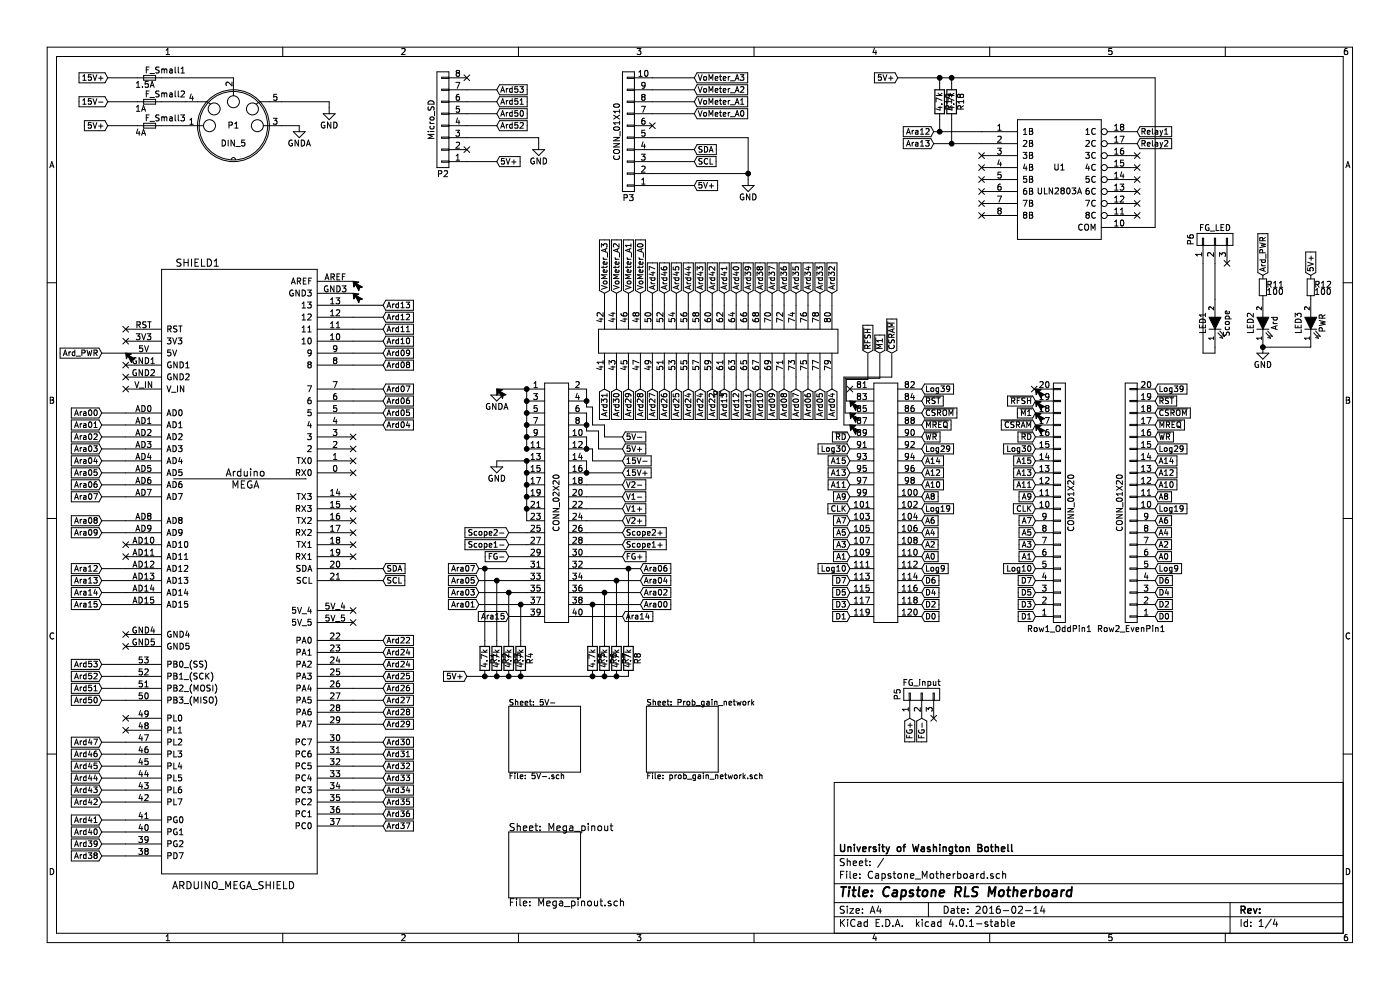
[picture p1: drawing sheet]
<svg xmlns="http://www.w3.org/2000/svg" width="297mm" height="210mm" viewBox="0 0 297 210" stroke-linecap="round" stroke-linejoin="round" font-family="sans-serif">
<g fill="none" stroke="#000" stroke-width=".21">
<path d="M10 10h276.9v189.9h-276.9zM12 12h272.9v186h-272.9zM16.8 15.4h5.5l.6 1.1-.6 1.1h-5.5zM17.6 17h.7M17.6 16.2l.3-.4v1.2M19.3 15.8h-.5l-.1 .6h.6v.5l-.1 .1-.5-.1M19.7 15.8l.4 1.2 .4-1.2M20.9 16.6h.9M21.4 16.1v.9M22.9 16.5h26.6v3.8M28.9 17.6l.4-.3v1.2M28.9 18.5h.8"/>
<path d="M30.2 18.4v.1M30.5 16h2.5v1h-2.5zM31 19.9h.5M31 14.8h.5M31.4 17.3h-.6v.6h.6v.5l-.1 .1-.5-.1M31.6 14.2h-.6v1.3M31.6 19.3h-.6v1.3M31.8 15.6h1M31.9 18.5l.4-1.2 .4 1.2M32 18.2h.6M33.7 14.3h-.6v.4a.54 .54 0 0 1 .6 .7l-.2 .1-.5-.1M33.7 19.3h-.6v.5a.54 .54 0 0 1 .6 .6l-.2 .2-.5-.1"/>
<path d="M34.3 14.6v.9M34.3 19.7v.9M34.3 19.8l.4-.1 .1 .2M34.3 14.8l.4-.2 .1 .2M34.8 19.9l.2-.2 .3 .1 .1 .8M34.8 14.8v.7M34.8 19.9v.7M34.8 14.8l.2-.2 .3 .1 .1 .8M35.2 10.6l.4-.3v1.3M35.2 11.6h.8M36 19.8h.5v.8M36 14.7h.5v.8"/>
<path d="M36.5 14.9l-.5 .3 .1 .3 .4-.1M37.2 19.3v1.1l.1 .2M37.2 14.2v1.1l.1 .2M37.8 14.2v1.1l.2 .2M37.8 19.3v1.1l.2 .2M38.4 19.4l.5-.1 .2 .4-.8 .9h.8M38.4 15.5h.7M38.4 14.6l.4-.4v1.3M40.6 19.9l-.3 .9h.7M49.2 17.4v.8l-.9-.8-.4 .2 .1 .5M60 10v2M85.2 10.4l.5-.1 .3 .3-.9 1h.9"/>
<path d="M92.7 15.2h2.5v20.4h-2.5zM95.2 16.4h-1.5v.2h1.5M95.2 18.9h-1.5v.3h1.5M95.2 19h10.2M95.2 16.5h3.8M96.7 17.5h.8l-.5 1.2M97 15.5l-.2-.3 .2-.3 .4 .1 .1 .2-.2 .3M97 15.5l-.2 .2v.4l.2 .1h.3l.2-.3-.1-.3-.1-.1M97 15.5h.3M98.4 15.9l1.2 1.2M99.6 15.9l-1.2 1.2M106 18h5.8v2.1h-5.8l-.6-1.1z"/>
<path d="M106.2 19.6l.4-1.2 .4 1.2M106.3 19.2h.6M107.4 18.8v.8M107.8 18.8l-.4 .2M108.7 18.8h-.4l-.2 .2 .1 .5h.5M108.7 18.4v1.2M109.8 18.4h-.6v.5h.6v.6l-.2 .1-.4-.1M110 10v2M110.3 18.4h.7l-.4 .4 .4 .1v.6l-.2 .1-.5-.1M132 15.2h2.6v25.4h-2.6zM134.6 16.4h-1.5v.2h1.5M134.6 18.9h-1.5v.3h1.5"/>
<path d="M134.6 19h12.7M134.6 16.5h12.7M135.1 10.3h.9l-.5 .5h.3l.2 .2-.1 .5-.2 .1-.6-.1M135.5 15.3l.4-.4v1.3M135.5 16.2h.7M136.8 18l-.2 .3-.4-.1v-.6l.4-.1 .2 .2v.7l-.3 .3h-.3M136.8 15l.2-.1a.67 .67 0 0 1 .5 .7 .67 .67 0 0 1-.5 .6l-.3-.5zM147.9 15.4h10.7v2.2h-10.7l-.6-1.1zM147.9 18h10.7v2.1h-10.7l-.6-1.1zM148.1 15.8l.4 1.2 .4-1.2M148.1 18.4l.4 1.2 .4-1.2M149.3 18.9l.4-.1 .2 .2-.1 .5h-.4z"/>
<path d="M149.4 16.3l.3-.1 .2 .3-.1 .5-.5-.1zM150.4 17v-1.2l.4 .9 .4-.9v1.2M150.4 19.6v-1.2l.4 .8 .4-.8v1.2M151.7 16.6l.6-.1-.2-.3-.3 .1-.1 .6 .2 .1h.3M151.7 19.2l.6-.1-.2-.3h-.3l-.1 .6 .2 .2 .3-.1M152.6 16.2h.5M152.6 18.8h.5M152.8 15.8v1.1l.3 .1M152.8 18.4v1l.3 .2M153.4 16.6l.6-.1-.2-.3-.3 .1-.1 .6 .2 .1h.3M153.4 19.2l.6-.1-.2-.3h-.3l-.1 .6 .2 .2 .3-.1M154.5 16.2v.8"/>
<path d="M154.5 18.8v.8M154.8 16.2l-.3 .3M154.8 18.8l-.3 .2M155 17.1h.9M155 19.7h.9M156 17l.4-1.2 .4 1.2M156 19.6l.4-1.2 .4 1.2M156.1 19.2h.6M156.1 16.7h.6M157.1 15.8h.7l-.4 .5 .3 .1v.5l-.1 .1-.5-.1M157.1 18.5l.5-.1 .2 .3-.7 .9h.7M160 10v2"/>
<path d="M185.5 15.4h4.4l.6 1.1-.6 1.1h-4.4zM185.5 10.2l-.3 .9h.8M185.8 10.7v.9M186.9 15.8h-.5l-.1 .6h.6v.5l-.1 .1-.5-.1M187.3 15.8l.4 1.2 .4-1.2M188.5 16.6h.9M189 16.1v.9M190.5 16.5h54.5v31.7h-11.4M199 19.8l.5 .5M199.3 16.5v2.5M199.8 19.8l-.4 .3M201.1 20l.3 .2-.1 .4h-.6l-.1-.4 .2-.2h.8l.3 .3v.3"/>
<path d="M201.5 19.8l.5 .5M201.9 16.5v2.5M202.4 19.8l-.5 .3M210 10v2M235.9 10.3h-.7v.6l.6-.1 .1 .5-.2 .3-.5-.1M259.9 10v2M285.8 10.3h-.4l-.2 .3v.7l.2 .3 .4-.1 .1-.5-.1-.2h-.4l-.2 .2M10.6 35.6l.4-1.3 .4 1.3M10.7 35.2h.6M16.8 20.5h5.5l.6 1.1-.6 1.1h-5.5zM17.6 22.1h.7M17.6 21.3l.3-.4v1.2"/>
<path d="M17.9 25.6h4.4l.6 1.1-.6 1h-4.4zM19.3 20.9h-.5l-.1 .6h.6v.5l-.1 .1-.5-.1M19.3 26h-.5l-.1 .6h.6v.5l-.1 .1-.5-.1M19.7 20.9l.4 1.2 .4-1.2M19.7 26l.4 1.2 .4-1.2M20.9 26.7h.9M20.9 21.7h.9M21.4 26.3v.9M22.9 26.7h20.3M22.9 21.6h21l.8 .5M28.9 23.6h.8M28.9 22.7l.4-.4v1.3"/>
<path d="M29.2 27.3l-.3 1h.8M29.5 27.8v.9M30 23.6l.4-1.3 .5 1.3M30 28.7l.4-1.3 .5 1.3M30.2 23.2h.6M30.2 28.3h.6M30.5 21.1h2.5v1h-2.5zM30.5 26.2h2.5v1h-2.5zM31 25h.5M31.6 24.4h-.6v1.2M31.8 20.7h1M31.8 25.7h1"/>
<path d="M33.7 24.4h-.6v.5a.54 .54 0 0 1 .6 .6l-.2 .1h-.5M34.3 24.9l.4-.1 .1 .2M34.3 24.8v.8M34.8 25l.2-.2 .3 .1 .1 .7M34.8 25v.6M36 24.9h.5v.7M36.5 20l-.5 .3 .1 .3 .4-.1M36.5 25.1l-.5 .2 .1 .3h.4M37.2 24.4v1l.1 .2M37.8 24.4v1l.2 .2M38.3 24.4h.8l-.4 .5 .4 .1v.5l-.2 .1-.6-.1M40.3 25.4l.3-.3v1.3"/>
<path d="M40.3 26.4h.7M40.9 20.4v.9M47.1 29.7a.64 .64 0 0 1 .7 .6 .64 .64 0 0 1-.7 .7zM48.4 29.7v1.3M48.6 26.6l.6-.1v-.5l-.6-.1v1.3M49.1 33.9a.46 .46 0 0 1 .4-.5 .46 .46 0 0 1 .5 .5M49.7 29.7v1.3l-.7-1.3v1.3M49.8 27.2h.7M49.8 26.3l.4-.4v1.3M50 31.1h1M51.9 29.7h-.6l-.1 .6h.7v.6l-.2 .1-.5-.1M54.3 22.1l.8-.5h14.7v2.5"/>
<path d="M55.9 26.7h7.6v1.2M58 25.1h.8l-.5 .5 .4 .1v.5l-.2 .2-.5-.2M58.7 20h-.6l-.1 .6h.7v.6l-.2 .1-.5-.1M62 29.8a.59 .59 0 0 0-.7 .5 .59 .59 0 0 0 .7 .6v-.5h-.2M62.2 27.9h2.6l-1.3 1.3zM63.3 29.7v1.3l-.7-1.3v1.3M63.9 29.7a.64 .64 0 0 1 .7 .6 .64 .64 0 0 1-.7 .7zM65 31l.4-1.3 .4 1.3M65.1 30.6h.6M68.6 24.1h2.5l-1.3 1.3zM68.9 26a.59 .59 0 0 0-.8 .5 .59 .59 0 0 0 .8 .6v-.5h-.2M70.2 25.9v1.3l-.7-1.3v1.3"/>
<path d="M70.8 25.9a.64 .64 0 0 1 .7 .6 .64 .64 0 0 1-.7 .7zM90.8 27.9h.1M90.9 21.6a.69 .69 0 0 1 .7-.2 .69 .69 0 0 1 .5 .7h-1.3zM90.9 22.7v.6h.4a.54 .54 0 0 1 .6-.6l.2 .2-.1 .5M91.2 27.9h.9M91.2 25.9l.3 .3M91.2 26.2h.9M91.3 26.8l-.1 .3 .3 .2 .5-.1v-.4M91.3 24.9l.5-.1 .3 .4-.3 .3h-.3l-.3-.3zM92.1 28.5h-1.3l.9 .4-.9 .5h1.3M92.2 23.6v1M93 36.9l.6-.1 .1-.5-.7-.1v1.3"/>
<path d="M94.2 36.3l.5-.1 .2 .4-.7 .9h.7M95.2 29.2h19.1v2.5M95.2 21.5h-1.5v.2h1.5M95.2 24h-1.5v.3h1.5M95.2 26.5h-1.5v.3h1.5M95.2 29.1h-1.5v.2h1.5M95.2 31.6h-1.5v.3h1.5M95.2 34.2h-1.5v.2h1.5M95.2 34.3h10.2M95.2 31.7h3.8M95.2 26.7h10.2M95.2 24.1h10.2"/>
<path d="M95.2 21.6h10.2M96.7 27.6h.8l-.4 .5 .3 .1v.6l-.1 .1-.6-.1M96.8 30.3l.5-.1 .2 .3-.8 .9h.8M96.8 33.1l.3-.4v1.3M96.8 34h.7M97.1 25l-.3 .9h.7M97.4 20l-.4 .1-.2 .2v.7l.2 .3 .4-.1v-.7h-.4l-.2 .2M97.4 25.5v.9M97.4 22.5h-.6v.6h.6v.6l-.1 .1-.5-.1M98.4 31.1l1.2 1.3M99.6 31.1l-1.2 1.3M106 33.2h4.3v2.1h-4.3l-.6-1z"/>
<path d="M106 20.5h5.8v2.2h-5.8l-.6-1.1zM106 23.1h5.8v2.1h-5.8l-.6-1.1zM106 25.6h5.8v2.1h-5.8l-.6-1zM106.2 27.2l.4-1.2 .4 1.2M106.2 22.1l.4-1.2 .4 1.2M106.2 24.7l.4-1.2 .4 1.2M106.3 21.8h.6M106.3 24.3h.6M106.3 26.8h.6M107 33.6h-.6l-.1 .6h.7v.5l-.2 .1-.5-.1M107.4 33.6l.4 1.2 .4-1.2M107.4 21.3v.8"/>
<path d="M107.4 23.8v.9M107.4 26.4v.8M107.8 26.4l-.4 .2M107.8 21.3l-.4 .2M107.8 23.8l-.4 .3M108.6 34.4h.9M108.7 26.5l-.4-.1-.2 .2 .1 .5h.5M108.7 21.4l-.4-.1-.2 .2 .1 .6h.5M108.7 23.9l-.4-.1-.2 .3 .1 .5h.5M108.7 20.9v1.2M108.7 23.5v1.2M108.7 26v1.2"/>
<path d="M109 33.9v.9M109.8 26h-.6v.6h.6v.5l-.2 .1-.4-.1M109.8 23.5h-.6v.5h.6v.5l-.2 .2-.4-.2M109.8 20.9h-.6v.6h.6v.5l-.2 .1-.4-.1M110.3 26.1l.5-.1 .2 .3-.7 .9h.7M110.3 21.3l.4-.4v1.2M110.3 22.1h.7M110.4 23.6l.2-.1a.63 .63 0 0 1 .4 .6 .63 .63 0 0 1-.4 .6l-.3-.5zM113 31.7h2.5l-1.2 1.3zM113.3 33.6a.59 .59 0 0 0-.7 .5 .59 .59 0 0 0 .7 .6l.1-.5h-.3M114.6 33.5v1.3l-.7-1.3v1.3M115.2 33.5a.64 .64 0 0 1 .8 .7 .64 .64 0 0 1-.8 .6z"/>
<path d="M130.2 30.5h1.2l-1.2 .7h1.2M130.2 29.2h1.2l-1.2 .7h1.2M130.2 24.4l1.2 .9M130.2 31.9l.8-.2a.42 .42 0 0 1 .4 .2 .42 .42 0 0 1 0 .5l-.4 .2-.7-.1-.1-.2zM130.3 33.1a.56 .56 0 0 0 .5 .7 .56 .56 0 0 0 .5-.7M130.3 27a.69 .69 0 0 1 1.1 .3 .74 .74 0 0 1-1.2-.1zM130.3 22.2a.69 .69 0 0 1 1.1 .3 .74 .74 0 0 1-1.2-.2zM131.4 23.3v.7M131.4 25.7v.7M131.4 26.1h-1.2l.3 .3M131.4 24.4l-1.2 .9M131.4 23.6h-1.2l.3 .4"/>
<path d="M131.5 27.9v.9M134.6 29.2h24.1v10.2M134.6 21.5h-1.5v.2h1.5M134.6 24h-1.5v.3h1.5M134.6 26.5h-1.5v.3h1.5M134.6 29.1h-1.5v.2h1.5M134.6 31.6h-1.5v.3h1.5M134.6 34.2h-1.5v.2h1.5M134.6 36.7h-1.5v.2h1.5M134.6 39.2h-1.5v.3h1.5M134.6 34.3h12.7M134.6 31.7h12.7"/>
<path d="M134.6 26.7h3.8M134.6 24.1h12.7M134.6 21.6h12.7M134.6 39.4h12.7M134.6 36.8h24.1M136.1 32.7h.7l-.4 .5 .4 .1v.5l-.2 .2-.5-.2M136.1 22.5h.8l-.5 1.3M136.1 35.3l.5-.1 .2 .4-.7 .9h.7M136.1 38.1l.4-.3v1.3M136.1 39.1h.7M136.4 20.5l-.3-.2 .3-.3 .4 .1v.2l-.2 .2M136.4 20.5l-.3 .3 .1 .4 .2 .1h.2l.2-.3v-.3l-.2-.2"/>
<path d="M136.4 20.5h.2M136.4 30.1l-.3 .9h.8M136.7 25.1h-.3l-.2 .3-.1 .7 .3 .3 .4-.2-.1-.6h-.3l-.3 .2M136.7 30.6v.8M136.8 27.6h-.6l-.1 .6h.7v.6l-.2 .1-.5-.1M137.8 26.1l1.2 1.2M139 26.1l-1.2 1.2M147.9 20.5h10.7v2.2h-10.7l-.6-1.1zM147.9 33.2h4v2.1h-4l-.6-1zM147.9 38.3h4.3v2.1h-4.3l-.6-1zM147.9 23.1h10.7v2.1h-10.7l-.6-1.1zM147.9 30.7h4.1v2.1h-4.1l-.6-1.1z"/>
<path d="M148.1 20.9l.4 1.2 .4-1.2M148.1 23.5l.4 1.2 .4-1.2M148.9 38.7h-.6l-.1 .6h.7v.5l-.2 .1-.5-.1M148.9 31.1h-.6v.4a.47 .47 0 0 1 .5 .2 .47 .47 0 0 1 0 .5h-.6M148.9 33.7h-.6v.4a.47 .47 0 0 1 .5 .2 .47 .47 0 0 1 0 .5h-.6M149.3 38.7l.4 1.2 .4-1.2M149.4 21.4l.3-.1 .2 .2-.1 .6-.5-.1zM149.4 23.9l.3-.1 .2 .3-.1 .5-.5-.1zM149.4 31.1a.6 .6 0 0 1 .7 .6 .6 .6 0 0 1-.7 .6zM150.1 33.7a.53 .53 0 0 0-.7 .5 .53 .53 0 0 0 .7 .5M150.4 22.1v-1.2l.4 .9 .4-.9v1.2M150.4 24.7v-1.2l.4 .8 .4-.8v1.2"/>
<path d="M150.5 32.3l.4-1.2 .4 1.2M150.5 39.4h.9M150.6 31.9h.5M150.6 33.6v1.2h.6M150.9 39v.9M151.7 21.7l.6-.1-.2-.3-.3 .1-.1 .5 .2 .2h.3M151.7 24.3l.6-.2-.2-.3-.3 .1-.1 .6 .2 .2 .3-.1M152.6 21.3h.5M152.6 23.8h.5M152.8 20.9v1l.3 .2M152.8 23.5v1l.3 .2M153.4 21.7l.6-.1-.2-.3-.3 .1-.1 .5 .2 .2h.3"/>
<path d="M153.4 24.3l.6-.2-.2-.3-.3 .1-.1 .6 .2 .2 .3-.1M154.5 21.3v.8M154.5 23.8v.9M154.8 21.3l-.3 .2M154.8 23.8l-.3 .3M155 22.2h.9M155 24.8h.9M156 22.1l.4-1.2 .4 1.2M156 24.7l.4-1.2 .4 1.2M156.1 21.8h.6M156.1 24.3h.6M157.1 22.1h.7"/>
<path d="M157.1 21.3l.3-.4v1.2M157.2 23.6l.2-.1a.63 .63 0 0 1 .4 .6 .63 .63 0 0 1-.4 .6l-.3-.5zM157.4 39.4h2.6l-1.3 1.2zM191.6 29.4h5.9l.6 1.1-.6 1h-5.9zM191.6 26.9h5.9l.6 1-.6 1.1h-5.9zM192.3 28.5l.4-1.2 .4 1.2M192.3 31l.4-1.2 .4 1.2M192.4 28.1h.6M192.4 30.6h.6M193.5 27.7v.8M193.5 30.2v.8M193.9 30.2l-.4 .2"/>
<path d="M193.9 27.7l-.4 .2M194.2 30.3h.5v.7M194.2 27.7h.5v.8M194.7 30.5l-.5 .2v.3h.5M194.7 28l-.5 .2v.2h.5M195.3 27.6l.3-.3v1.2M195.3 31h.7M195.3 28.5h.7M195.3 30.1l.3-.3v1.2M196.4 29.8h.7l-.4 .5 .4 .1v.5l-.2 .1-.5-.1M196.4 27.4l.5-.1 .2 .3-.7 .9h.7M198.1 30.5h17.7"/>
<path d="M198.1 27.9h17.7M198.6 20.3h1.2M199 22.8h.8M199.3 24.1v3.8M199.4 22.6v.8l-.9-.3M199.7 22.1h.1M199.8 21.3l-1.2-.5v.8M201.1 20.3h1.3M201.3 23.1l-.1-.6h-.5l-.1 .6h1.3M201.5 22.8h.9M201.9 21.6h-1.3l.4 .3M201.9 22.4l-.6 .4"/>
<path d="M201.9 21.2v.7M201.9 24.1v6.4M202 22.6v.8l-1-.3M202.3 22.1h.1M202.4 21.3l-1.3-.5v.8M203.7 20.2l.2-.2h.4l.1 .2v.3l-.2 .2-.4-.1-.1-.1M203.7 20.2l-.2-.2-.4 .2 .1 .4 .3 .1 .2-.2M203.7 20.2v.3M203.8 23.1l-.1-.6h-.5l-.1 .6h1.3M204.4 21.6h-1.3l.4 .3M204.4 22.4l-.6 .4M204.4 21.2v.7"/>
<path d="M207.6 32.4l1.2 1.2M207.6 34.9l1.2 1.3M207.6 37.5l1.2 1.2M208.2 35.6h7.6M208.2 33h7.6M208.2 38.1h7.6M208.8 37.5l-1.2 1.2M208.8 34.9l-1.2 1.3M208.8 32.4l-1.2 1.2M211.6 31.4h.8l-.4 .5 .3 .1v.6l-.1 .1-.6-.1M211.7 29l.5-.1 .2 .4-.8 .9h.8M211.7 26.7l.3-.3v1.2"/>
<path d="M211.7 27.6h.7M212 33.9l-.3 .9h.7M212.3 39.1h-.4l-.2 .3v.7l.2 .2 .4-.1v-.6l-.4-.1-.2 .3M212.3 34.4v.8M212.3 36.5h-.6v.6h.6v.6l-.1 .1-.5-.1M215.8 25.4h17.8v25.4h-17.8zM217 32.3h.8l-.4 .5 .4 .1v.6l-.2 .1-.6-.1M217.1 29.9l.5-.1 .2 .3-.8 1h.8M217.1 28.5h.7M217.1 27.6l.4-.4v1.3M217.4 34.8l-.3 .9h.8M217.7 39.9l-.4 .1-.1 .2-.1 .8 .2 .2 .5-.1-.1-.6-.4-.1-.2 .3"/>
<path d="M217.7 35.3v.8M217.8 37.4h-.6l-.1 .6h.7v.5l-.2 .2-.5-.2M218.4 27.2h.4l.2 .3-.2 .3 .2 .2 .1 .3-.2 .2h-.5zM218.4 29.8h.4l.2 .2-.2 .4 .2 .1 .1 .3-.2 .3h-.5zM218.4 32.3h.4l.2 .3-.2 .3 .2 .1 .1 .3-.2 .3h-.5zM218.4 34.9h.4l.2 .2-.2 .3 .2 .2 .1 .3-.2 .2h-.5zM218.4 37.4h.4l.2 .2-.2 .4 .2 .1 .1 .3-.2 .3h-.5zM218.4 39.9h.4l.2 .3-.2 .3 .2 .2 .1 .3-.2 .2h-.5zM218.4 27.8h.4M218.4 30.4h.4M218.4 32.9h.4M218.4 35.4h.4"/>
<path d="M218.4 38h.4M220.2 39.9v1l.3 .2h.2l.2-.2v-1M221.6 39.9v1.2h.6M223.3 39.9v1.2l-.7-1.2v1.2M223.8 34.8v1l.2 .3h.2l.3-.3v-1M223.8 40l.5-.1 .3 .3-.8 .9h.8M225 36.1h.7M225 35.1l.4-.3v1.3M226.4 40l.2-.1a.67 .67 0 0 1 .4 .6 .67 .67 0 0 1-.4 .6l-.3-.4zM227.4 39.9h.8l-.4 .5 .4 .1v.5l-.2 .1-.6-.1M230.3 32.3h.8l-.5 .5 .4 .1v.6l-.1 .1-.6-.1M230.4 29.9l.5-.1 .2 .3-.8 1h.8"/>
<path d="M230.4 27.6l.3-.4v1.3M230.4 28.5h.7M230.6 34.8l-.2 .9h.7M231 39.9l-.4 .1-.2 .2v.8l.2 .2 .4-.1v-.6l-.4-.1-.2 .3M231 35.3v.8M231 37.4h-.6v.6h.6v.5l-.1 .2-.5-.2M232.4 32.4a.56 .56 0 0 0-.8 .5 .56 .56 0 0 0 .8 .6M232.4 35a.56 .56 0 0 0-.8 .5 .56 .56 0 0 0 .8 .5M232.4 27.3a.56 .56 0 0 0-.8 .6 .56 .56 0 0 0 .8 .5M232.4 29.9a.56 .56 0 0 0-.8 .5 .56 .56 0 0 0 .8 .5M232.4 37.5a.56 .56 0 0 0-.8 .5 .56 .56 0 0 0 .8 .5M234.9 35.6h6.3"/>
<path d="M234.9 30.5h6.3M234.9 27.9h6.3M234.9 33h6.3M234.9 38.1h6.3M236.5 34.3l.3-.3v1.2M236.5 36.9l.3-.4v1.3M236.5 39.4l.3-.3v1.2M236.5 31.8l.3-.4v1.3M236.5 30.2h.7M236.5 27.6h.7M236.5 35.2h.7M236.5 32.7h.7"/>
<path d="M236.5 26.7l.3-.3v1.2M236.5 29.3l.3-.4v1.3M236.5 37.8h.7M237.6 28.9h.8l-.5 1.3M237.6 39.1h.8l-.4 .4 .3 .1v.6l-.1 .1-.6-.1M237.9 26.9l-.2 .2v.4l.2 .1h.3l.2-.2-.1-.4-.1-.1M237.9 26.9l-.2-.2 .2-.3 .4 .1 .1 .2-.2 .2M237.9 26.9h.3M238 36.4l-.3 1h.7M238.3 31.4l-.4 .1-.2 .2v.8l.2 .2 .4-.1v-.6l-.4-.1-.2 .2M238.3 36.9v.9M238.3 34h-.6v.6h.6v.5l-.1 .1-.5-.1"/>
<path d="M240.6 32.4l1.2 1.2M240.6 34.9l1.2 1.3M240.6 37.5l1.2 1.2M241.8 29.4h6.8v2.1h-6.8l-.6-1zM241.8 26.9h6.8v2.1h-6.8l-.6-1.1zM241.8 37.5l-1.2 1.2M241.8 32.4l-1.2 1.2M241.8 34.9l-1.2 1.3M242.3 30.4h.5l.1-.5-.6-.1v1.2M242.3 27.9l.5-.1 .1-.4-.6-.1v1.2M242.5 27.9l.4 .6M242.5 30.4l.4 .6"/>
<path d="M243.4 28.1l.6-.1-.2-.3h-.4v.6l.2 .2 .3-.1M243.4 30.6l.6-.1-.2-.3-.4 .1v.5l.2 .2h.3M244.5 27.3v1l.1 .2M244.5 29.8v1l.1 .2M245 30.8l.2 .2h.4M245 28.3l.2 .2 .4-.1M245.1 30.3h.5v.7M245.1 27.7h.5v.8M245.6 28l-.6 .2M245.6 30.5l-.6 .2M246.1 27.7l.3 .8M246.1 30.2l.3 .8"/>
<path d="M246.4 31l-.3 .4M246.4 28.5l-.3 .3M246.6 27.7l-.2 .8M246.6 30.2l-.2 .8M247.1 29.9l.4-.1 .2 .3-.7 .9h.7M247.1 27.6l.3-.3v1.2M247.1 28.5h.6M285.5 35.6l.4-1.3 .5 1.3M285.6 35.2h.6M10 60h2M34.3 57.1h33v128.3h-33zM38.4 55h-.6l-.2 .1v.4l.6 .3 .2 .4-.3 .3-.6-.1"/>
<path d="M39 55v1.5M39 55.7h.9M39.9 55v1.5M40.6 55v1.5M41.4 55.7h.5M42.1 55h-.7v1.5h.7M42.7 55v1.5h.8M44 55a.77 .77 0 0 1 .9 .7 .77 .77 0 0 1-.9 .8zM45.4 56.5h.9M45.4 55.4l.5-.4v1.5M61.9 59.9h.6M63.1 59.6h.6v-.5l-.6-.1v1.3"/>
<path d="M63.4 59.6l.4 .7M64.3 59.6h.5M65 59h-.7v1.3h.7M65.5 59.6h.4M66.1 59h-.6v1.3M67.3 59.7h7.6M68.9 59.4l.4-1.3 .5 1.3M69.1 59h.6M70.2 58.8l.6-.1 .1-.5-.7-.1v1.3M70.5 58.8l.4 .6M71.5 58.7h.4M72.1 58.1h-.6v1.3h.6"/>
<path d="M72.6 58.7h.5M73.2 58.1h-.6v1.3M127.2 50.9h2.1v10.7l-1.1 .6-1-.6zM127.6 52.4v-.7l.4 .4 .1-.3h.5l.2 .1-.2 .5M128 54.6l.2 .4M128 56.4v.5M128 55h.8M128 59.7l.5-.1 .3 .2-.1 .3-.6 .1-.1-.2zM128.4 52.8v.6M128.7 55.6l.1 .3-.2 .2-.6-.1v-.3l.3-.2 .1 .6M128.7 57.3l.1 .3-.2 .2-.6-.1v-.3l.3-.2 .1 .6M128.8 56.4l-.2 .3h-1"/>
<path d="M128.8 58.3h-1.2l.8 .4-.8 .4h1.2M128.8 52.7l-1.2 .4 1.2 .4M128.9 53.6v.9M129.7 50.9h2.1v10.7l-1 .6-1.1-.6zM130.5 54.6l.2 .4M130.5 56.4v.5M130.5 55h.8M130.6 59.7l.5-.1 .2 .2v.3l-.7 .1-.1-.2zM131 52.8v.6M131.3 55.6v.3l-.2 .2-.5-.1-.1-.3 .3-.2 .1 .6M131.3 57.3v.3l-.2 .2-.5-.1-.1-.3 .3-.2 .1 .6M131.3 56.4l-.2 .3h-1"/>
<path d="M131.3 51.7v.7l-.9-.7-.3 .2 .1 .5M131.3 58.3h-1.2l.9 .4-.9 .4h1.2M131.3 52.7l-1.2 .4 1.2 .4M131.4 53.6v.9M132.2 50.9h2.2v10.7l-1.1 .6-1.1-.6zM132.4 42l.6-.1v-.5l-.6-.1v1.3M133 54.6l.3 .4M133 56.4v.5M133 55h.8M133.1 59.7l.5-.1 .2 .2v.3l-.6 .1-.2-.2zM133.5 52.8v.6M133.5 41.3h.8l-.4 .5 .4 .1v.5l-.2 .2-.6-.2"/>
<path d="M133.8 57.3v.3l-.1 .2-.6-.1-.1-.3 .3-.2 .1 .6M133.8 55.6v.3l-.1 .2-.6-.1-.1-.3 .3-.2 .1 .6M133.8 56.4l-.1 .3h-1M133.8 51.7v.7M133.8 58.3h-1.1l.8 .4-.8 .4h1.1M133.8 52.7l-1.1 .4 1.1 .4M133.8 52.1h-1.1l.3 .3M134 53.6v.9M134.8 50.9h2.1v10.7l-1 .6-1.1-.6zM135.2 51.9a.59 .59 0 0 1 .7-.3 .59 .59 0 0 1 .4 .6 .59 .59 0 0 1-.6 .3 .59 .59 0 0 1-.5-.6zM135.6 54.6l.2 .4M135.6 56.4v.5"/>
<path d="M135.6 55h.8M135.7 59.7l.5-.1 .2 .2-.1 .3-.6 .1-.1-.2zM136 52.8v.6M136.3 55.6l.1 .3-.2 .2-.5-.1-.1-.3 .3-.2 .1 .6M136.3 57.3l.1 .3-.2 .2-.5-.1-.1-.3 .3-.2 .1 .6M136.4 56.4l-.2 .3h-1M136.4 58.3h-1.2l.8 .4-.8 .4h1.2M136.4 52.7l-1.2 .4 1.2 .4M136.5 53.6v.9M137.3 55.8h2.2v5.8l-1.1 .6-1.1-.6zM137.7 58.9h1.2M138.1 59.8l.2 .4"/>
<path d="M138.1 57.8h.8M138.2 58.9l-.1 .4 .2 .2 .6-.1v-.5M138.5 57.7v.7l-.8-.3M138.9 57l-1.2-.5v.8M139.9 55.8h2.1v5.8l-1.1 .6-1-.6zM140.3 58.9h1.1v.5h-.6l-.1-.1v-.4M140.3 56.7v.3l.3 .2 .6 .1 .3-.3-.2-.4-.5 .1-.1 .3 .3 .3M140.7 59.8l.2 .4M140.7 57.8h.8M141.1 57.7v.7l-.9-.3M142.4 55.8h2.1v5.8l-1 .6-1.1-.6zM142.8 56.6v.6l.6 .1v-.7h.5l.1 .2-.1 .5"/>
<path d="M142.8 58.9h1.2M143.2 59.8l.2 .4M143.2 57.8h.8M143.3 58.9l-.1 .4 .2 .2 .6-.1v-.5M143.6 57.7v.7l-.8-.3M144.9 55.8h2.2v5.8l-1.1 .6-1.1-.6zM145.4 58.9h1.1M145.7 59.8l.3 .4M145.7 57.8h.8M145.7 56.7h.8M145.8 58.9l-.1 .4 .3 .2 .5-.1v-.5M146.1 57.7v.7l-.8-.3"/>
<path d="M146.1 56.5v.8l-.8-.3M147.5 55.8h2.1v5.8l-1 .6-1.1-.6zM147.9 58.9h1.2M147.9 57.3v-.7l.4 .4 .2-.4h.5l.1 .2-.1 .5M148.3 57.8h.8M148.3 59.8l.2 .4M148.3 58.9v.4l.2 .2 .5-.1v-.5M148.7 57.7v.7l-.9-.3M150 55.8h2.2v5.8l-1.1 .6-1.1-.6zM150.4 58.9h1.2M150.8 57.8h.8M150.8 59.8l.2 .4"/>
<path d="M150.9 58.9l-.1 .4 .2 .2 .6-.1v-.5M151.2 57.7v.7l-.8-.3M151.6 56.6v.7l-.8-.7-.4 .2 .1 .5M152.6 55.8h2.1v5.8l-1.1 .6-1-.6zM153 58.9h1.2M153.4 57.8h.8M153.4 59.8l.2 .4M153.4 58.9v.4l.2 .2 .5-.1v-.5M153.8 57.7v.7l-.9-.3M154.2 56.9h-1.2l.3 .4M154.2 56.6v.7M155.1 55.8h2.1v5.8l-1 .6-1.1-.6z"/>
<path d="M155.5 58.9h1.2M155.6 56.8a.59 .59 0 0 1 .6-.3 .59 .59 0 0 1 .5 .6 .59 .59 0 0 1-.7 .3 .59 .59 0 0 1-.4-.6zM155.9 59.8l.2 .4M155.9 57.8h.8M156 58.9l-.1 .4 .2 .2 .6-.1v-.5M156.3 57.7v.7l-.8-.3M157.6 55.8h2.2v5.8l-1.1 .6-1.1-.6zM157.7 41.2a.59 .59 0 0 0-.7 .6 .59 .59 0 0 0 .7 .5l.1-.5h-.2M158 58.9h1.2M158 58.5v-.8l.5 .4 .1-.3h.5l.1 .1-.1 .6M158.4 59.8l.3 .4M158.5 58.9l-.1 .4 .3 .2 .5-.1v-.5"/>
<path d="M158.6 56.6l.2 .2-.1 .4h-.5l-.2-.4 .3-.2h.7l.2 .2v.4M159.1 41.1v1.3l-.7-1.3v1.3M159.7 41.1a.64 .64 0 0 1 .7 .7 .64 .64 0 0 1-.7 .6zM160.2 55.8h2.1v5.8l-1.1 .6-1-.6zM160.6 58.9h1.2M160.6 58.5v-.8l.4 .4 .1-.3h.6l.1 .1-.1 .6M161 59.8l.2 .4M161 58.9v.4l.2 .2 .5-.1v-.5M161.1 56.8l-.2-.2-.3 .2 .1 .4 .2 .1 .2-.3M161.1 56.8l.2-.2 .5 .2-.1 .4-.1 .1-.4-.1-.1-.2M161.1 56.8v.2M162.7 55.8h2.2v5.8l-1.1 .6-1.1-.6z"/>
<path d="M163.1 58.5v-.8l.5 .4 .1-.3h.5l.1 .1-.1 .6M163.1 58.9h1.2M163.5 59.8l.2 .4M163.6 58.9l-.1 .4 .2 .2 .6-.1v-.5M164.3 57l-1.2-.5v.8M165.3 55.8h2.1v5.8l-1.1 .6-1-.6zM165.7 58.5v-.8l.4 .4 .1-.3h.5l.2 .1-.2 .6M165.7 58.9h1.2M165.7 56.7v.3l.2 .2 .7 .1 .3-.3-.2-.4-.5 .1-.1 .3 .3 .3M166 59.8l.3 .4M166.1 58.9l-.1 .4 .3 .2 .5-.1v-.5M167.8 55.8h2.1v5.8l-1 .6-1.1-.6z"/>
<path d="M168.2 58.5v-.8l.5 .4 .1-.3h.5l.1 .1-.1 .6M168.2 58.9h1.2M168.2 56.6v.6l.6 .1v-.7h.5l.1 .2-.1 .5M168.6 59.8l.2 .4M168.7 58.9l-.1 .4 .2 .2 .5-.1v-.5M170.3 55.8h2.2v5.8l-1.1 .6-1.1-.6zM170.7 58.9h1.2M170.7 58.5v-.8l.5 .4 .1-.3h.5l.1 .1-.1 .6M171.1 56.7h.8M171.1 59.8l.3 .4M171.2 58.9l-.1 .4 .3 .2 .5-.1v-.5M171.5 56.5v.8l-.8-.3"/>
<path d="M172.9 55.8h2.1v5.8l-1.1 .6-1-.6zM173.3 57.3v-.7l.4 .4 .1-.4h.6l.1 .2-.1 .5M173.3 58.9h1.2M173.3 58.5v-.8l.4 .4 .1-.3h.6l.1 .1-.1 .6M173.7 59.8l.2 .4M173.7 58.9v.4l.2 .2 .5-.1v-.5M175.4 55.8h2.2v5.8l-1.1 .6-1.1-.6zM175.8 58.5v-.8l.5 .4 .1-.3h.5l.1 .1-.1 .6M175.8 58.9h1.2M176.2 59.8l.2 .4M176.3 58.9l-.1 .4 .2 .2 .6-.1v-.5M177 56.6v.7l-.8-.7-.4 .2 .1 .5"/>
<path d="M207.6 42.6l1.2 1.2M207.6 40l1.2 1.2M207.6 45.1l1.2 1.2M208.2 40.6h7.6M208.2 43.2h7.6M208.2 45.7h7.6M208.8 42.6l-1.2 1.2M208.8 40l-1.2 1.2M208.8 45.1l-1.2 1.2M211.6 41.6h.8l-.5 1.3M211.9 44.7l-.2-.3 .2-.3 .4 .1 .1 .2-.2 .3M211.9 44.7l-.2 .2v.4l.2 .1h.3l.2-.3-.1-.3-.1-.1"/>
<path d="M211.9 44.7h.3M217 42.5h.9l-.6 1.3M217.3 45.6l-.2 .2 .1 .4 .1 .1h.3l.2-.3v-.3l-.2-.1M217.3 45.6l-.2-.3 .2-.3 .5 .1v.2l-.2 .3M217.3 45.6h.3M218.4 42.5h.4l.2 .2-.2 .4 .2 .1 .1 .3-.2 .3h-.5zM218.4 45h.4l.2 .3-.2 .3 .2 .1 .1 .3-.2 .3h-.5zM218.4 40.5h.4M218.4 43.1h.4M218.4 45.6h.4M225.3 40.4l-.2 .3v.3l.2 .1h.2l.3-.2-.1-.4-.2-.1M225.3 40.4h.2"/>
<path d="M225.3 40.4l-.2-.2 .2-.3 .4 .1 .1 .2-.3 .2M228.6 41.1l.4-1.2 .4 1.2M228.7 40.8h.6M229.6 47.7a.56 .56 0 0 0-.8 .5 .56 .56 0 0 0 .8 .5M230.1 47.7l.3-.1h.4l.1 .8a.42 .42 0 0 1-.2 .4 .42 .42 0 0 1-.4 0l-.2-.4zM230.3 42.5h.8l-.5 1.3M230.6 45.6l-.2 .2v.4l.2 .1h.3l.2-.3-.1-.3-.1-.1M230.6 45.6l-.2-.3 .2-.3 .4 .1 .1 .2-.2 .3M230.6 45.6h.3M231.5 48.8v-1.2l.4 .9 .4-.9v1.2M232.4 42.6a.56 .56 0 0 0-.8 .5 .56 .56 0 0 0 .8 .5M232.4 45.1a.56 .56 0 0 0-.8 .5 .56 .56 0 0 0 .8 .6"/>
<path d="M232.4 40a.56 .56 0 0 0-.8 .6 .56 .56 0 0 0 .8 .5M234.9 40.6h6.3M234.9 43.2h6.3M234.9 45.7h6.3M236.5 42l.3-.4v1.3M236.5 44.5l.3-.4v1.3M236.5 47l.3-.3v1.2M236.5 40.3h.7M236.5 45.4h.7M236.5 47.9h.7M236.5 42.9h.7M237.7 44.5l.3-.4v1.3"/>
<path d="M237.7 41.7l.5-.1 .2 .4-.8 .9h.8M237.7 45.4h.7M237.8 46.8l.2-.1a.67 .67 0 0 1 .4 .6 .67 .67 0 0 1-.4 .6l-.3-.4zM240.6 40l1.2 1.2M240.6 42.6l1.2 1.2M240.6 45.1l1.2 1.2M241.8 40l-1.2 1.2M241.8 42.6l-1.2 1.2M241.8 45.1l-1.2 1.2M251.9 49.9l.1 .4 .2 .2h.7l.3-.2-.2-.5-.6 .1v.4l.2 .2M252.6 51.7l-.1-.6h-.5l-.1 .6h1.3M253.9 49.5h7.7v2.6h-7.7z"/>
<path d="M254.7 48.2h.4M254.9 53.6v.7M254.9 54h-1.3l.4 .3M255.1 52.1v-1.6h.2v1.6M255.2 52.1v22.8h2.5v-5.1M255.3 47.6h-.6v1.3M256.4 47.7a.59 .59 0 0 0-.7 .6 .59 .59 0 0 0 .7 .5l.1-.5h-.3M256.7 49h1M257.4 53.6v.8l-.9-.8-.3 .2 .1 .5M257.6 52.1v-1.6h.3v1.6M257.7 52.1v15.2M258 47.6v1.3h.6"/>
<path d="M258.7 54.4v-.8l.5 .4 .1-.3h.6l.1 .1-.1 .6M259 48.2h.4M259.6 47.6h-.6v1.3h.6M259.7 55.3l1.2 1.2M260.2 47.6a.64 .64 0 0 1 .7 .7 .64 .64 0 0 1-.7 .6zM260.2 52.1v-1.6h.2v1.6M260.3 52.1v3.8M260.9 55.3l-1.2 1.2M266.8 49.6h2.2v8.2l-1.1 .6-1.1-.6zM267.1 59.2h1.6v3.5h-1.6zM267.2 55.1h1.2M267.2 51.5l1.2 .3-.8 .2 .8 .3-1.2 .2"/>
<path d="M267.6 56l.3 .4M267.6 56.4h.8M267.7 55.1l-.1 .4 .3 .2 .5-.1v-.5M267.9 51.1l-.1-.6-.5-.1-.1 .7h1.2M267.9 53.6l-.1-.6h-.5l-.1 .6h1.2M267.9 58.4v.8M268.1 56.9v.5M268.4 56.8l-1.2 .4 1.2 .4M268.4 50.4l-.5 .4M268.5 53.9v.9M277 53.5h2.1v4.3l-1 .6-1.1-.6zM277.3 59.2h1.5v3.5h-1.5z"/>
<path d="M277.4 56.8v.6h.6v-.6h.5l.1 .2-.1 .4M277.4 55.6l1.2 .4-1.2 .4M277.7 54.8h.9M278.1 58.4v.8M278.1 54.3v.9M281.6 59.8l.4-.1 .3 .3-.8 .9h.8M284.9 60h2M12.7 73.8h8.3l.6 1.1-.6 1.1h-8.3zM13.4 75.4l.4-1.1 .4 1.1M13.6 75.1h.5M14.6 74.6v.8M15 74.6l-.4 .3"/>
<path d="M15.9 74.7l-.4-.1-.2 .3 .1 .5h.5M15.9 74.3v1.1M16.2 75.5h.9M17.4 74.9l.6-.1v-.4l-.6-.1v1.1M18.5 74.3l.2 1.1 .3-.8 .2 .8 .3-1.1M19.9 74.9l.6-.1 .1-.4-.7-.1v1.1M20.2 74.9l.4 .5M21.6 74.9h12.7M26.1 79.4l1.2 1.2M26.1 69.2l1.2 1.2M26.1 71.8l1.2 1.2M26.1 76.8l1.2 1.3"/>
<path d="M26.7 69.8h7.6M26.7 77.5h7.6M26.7 72.4h7.6M26.7 80h7.6M27.3 69.2l-1.2 1.2M27.3 71.8l-1.2 1.2M27.3 79.4l-1.2 1.2M27.3 76.8l-1.2 1.3M28.9 78.5a.59 .59 0 0 0-.7 .5 .59 .59 0 0 0 .7 .6v-.5h-.2M28.9 70.8h.8l-.4 .5 .3 .1v.5l-.1 .2-.6-.2M28.9 75.9a.59 .59 0 0 0-.7 .6 .59 .59 0 0 0 .7 .6v-.5h-.2M29.1 68.9l.6-.1v-.4l-.6-.1v1.2"/>
<path d="M29.4 68.9l.4 .6M30.1 70.8l.4 1.3 .4-1.3M30.2 75.9v1.2l-.7-1.2v1.2M30.2 78.4v1.3l-.7-1.3v1.3M30.2 73.3h-.6v.6h.6v.6l-.1 .1-.5-.1M30.7 73.3l.4 1.3 .4-1.3M30.8 78.4a.64 .64 0 0 1 .7 .6 .64 .64 0 0 1-.7 .7zM30.8 75.9a.64 .64 0 0 1 .7 .6 .64 .64 0 0 1-.7 .6zM31 68.3h-.6l-.1 .4a.54 .54 0 0 1 .6 .7l-.1 .1h-.5M31.2 70.8h.8l-.4 .5 .3 .1v.5l-.1 .2-.6-.2M31.4 68.3h.7M31.7 68.3v1.2"/>
<path d="M32 78.5l.5-.1 .3 .4-.8 .9h.8M32 77.1h.8M32 76.2l.4-.3v1.2M35.5 71.7h.8l-.5 .5 .4 .1v.5l-.2 .2-.5-.2M35.6 69.8l.6-.1 .1-.5-.7-.1v1.3M35.9 69.8l.4 .6M36.2 74.2h-.6v.6h.6v.6l-.2 .1-.4-.1M36.3 76.8a.59 .59 0 0 0-.8 .6 .59 .59 0 0 0 .8 .6v-.5h-.2M36.3 79.4a.59 .59 0 0 0-.8 .5 .59 .59 0 0 0 .8 .6v-.5h-.2M36.6 74.2l.4 1.3 .5-1.3M36.6 71.7l.4 1.3 .5-1.3M37.5 69.2h-.6v.4a.54 .54 0 0 1 .6 .7l-.2 .1-.5-.1"/>
<path d="M37.6 76.8v1.2l-.7-1.2v1.2M37.6 79.3v1.3l-.7-1.3v1.3M37.8 71.7h.8l-.5 .5 .4 .1v.5l-.2 .2-.5-.2M37.9 69.1h.7M38.2 76.8a.64 .64 0 0 1 .7 .6 .64 .64 0 0 1-.7 .6zM38.2 79.3a.64 .64 0 0 1 .7 .6 .64 .64 0 0 1-.7 .7zM38.3 69.1v1.3M39.4 79.4l.5-.1 .2 .4-.8 .9h.8M39.4 78h.7M39.4 77.1l.4-.3v1.2M61.8 60.3l.4-1.3 .4 1.3M62.2 61.6a.59 .59 0 0 0-.8 .6 .59 .59 0 0 0 .8 .5v-.5h-.2"/>
<path d="M63.5 61.5v1.3l-.7-1.3v1.3M64.1 61.5a.64 .64 0 0 1 .7 .7 .64 .64 0 0 1-.7 .6zM64.1 73h.7M64.1 64.4l.3-.3v1.2M64.1 67l.3-.4v1.3M64.1 69.5l.3-.4v1.3M64.1 72l.3-.3v1.3M64.1 70.4h.7M64.1 67.9h.7M64.1 65.3h.7M65.2 61.5h.8l-.4 .5 .4 .1v.6l-.2 .1-.6-.1M65.2 64.1h.8l-.4 .5 .4 .1v.5l-.2 .1-.6-.1"/>
<path d="M65.3 66.7l.5-.1 .2 .4-.8 .9h.8M65.3 70.4h.7M65.3 69.5l.4-.4v1.3M65.4 71.8l.2-.1a.67 .67 0 0 1 .4 .6 .67 .67 0 0 1-.4 .7l-.3-.5zM65.5 77.3l-.2-.2 .2-.3 .5 .1v.2l-.2 .2M65.5 77.3l-.2 .3 .1 .3 .1 .1h.3l.2-.2v-.4l-.2-.1M65.5 77.3h.3M66 74.8l-.2 .2-.4-.1v-.6l.4-.1 .2 .3v.7l-.3 .3h-.3M67.3 74.9h14M67.3 69.8h14M67.3 77.5h14M67.3 72.4h14"/>
<path d="M67.3 67.3h14M67.3 64.8h14M67.3 62.2h7.6M69.5 60.7a.59 .59 0 0 0-.7 .6 .59 .59 0 0 0 .7 .5l.1-.4h-.3M70.1 72.1h.7M70.1 63.5l.4-.3v1.2M70.1 66.1l.4-.4v1.3M70.1 68.6l.4-.3v1.2M70.1 71.2l.4-.4v1.3M70.1 69.5h.7M70.1 67h.7M70.1 64.4h.7"/>
<path d="M70.8 60.6v1.3l-.7-1.3v1.3M71 76.4l-.3 .3 .1 .3 .2 .1h.2l.3-.2-.1-.4-.2-.1M71 76.4l-.3-.2 .3-.3 .4 .1 .1 .2-.3 .2M71 76.4h.2M71.3 63.2h.8l-.5 .5 .4 .1v.5l-.2 .1-.5-.1M71.4 65.8l.4-.1 .3 .4-.8 .9h.8M71.4 69.5h.7M71.4 68.6l.3-.3v1.2M71.5 73.9l-.3 .2-.4-.1v-.6l.4-.1 .3 .3-.1 .7-.3 .3h-.3M71.5 60.6a.64 .64 0 0 1 .7 .7 .64 .64 0 0 1-.7 .6zM71.5 70.9l.1-.1a.67 .67 0 0 1 .5 .6 .67 .67 0 0 1-.5 .7l-.2-.5zM72.6 60.6h.8l-.4 .5 .3 .1v.6l-.1 .1-.6-.1"/>
<path d="M81.8 73.8h5.9v2.2h-5.9l-.5-1.1zM81.8 63.7h5.9v2.1h-5.9l-.5-1zM81.8 66.2h5.9v2.2h-5.9l-.5-1.1zM81.8 68.8h5.9v2.1h-5.9l-.5-1.1zM81.8 71.3h5.9v2.1h-5.9l-.5-1zM81.8 76.4h5.9v2.1h-5.9l-.5-1zM82.1 65.3l.4-1.2 .4 1.2M82.1 67.8l.4-1.2 .4 1.2M82.1 70.4l.4-1.2 .4 1.2M82.1 72.9l.4-1.2 .4 1.2M82.1 75.4l.4-1.1 .4 1.1M82.1 78l.4-1.2 .4 1.2"/>
<path d="M82.2 64.9h.6M82.2 67.5h.6M82.2 70h.6M82.2 72.5h.6M82.2 75.1h.6M82.2 77.6h.6M83.3 64.5v.8M83.3 67v.8M83.3 69.6v.8M83.3 72.1v.8M83.3 74.6v.8M83.3 77.2v.8"/>
<path d="M83.6 67l-.3 .2M83.6 77.2l-.3 .2M83.6 74.6l-.3 .3M83.6 72.1l-.3 .2M83.6 69.6l-.3 .2M83.6 64.5l-.3 .2M84.5 67.1l-.3-.1-.2 .2 .1 .6h.4M84.5 77.2h-.3l-.2 .2 .1 .5h.4M84.5 74.7l-.3-.1-.2 .3 .1 .5h.4M84.5 72.2l-.3-.1-.2 .2 .1 .6h.4M84.5 69.6h-.3l-.2 .2 .1 .5h.4M84.5 64.1v1.2"/>
<path d="M84.5 66.6v1.2M84.5 69.2v1.2M84.5 71.7v1.2M84.5 74.3v1.1M84.5 76.8v1.2M84.5 64.6l-.3-.1-.2 .2 .1 .5h.4M85.1 65.3h.7M85.1 64.4l.3-.3v1.2M85.1 67l.3-.4v1.2M85.1 69.5l.3-.3v1.2M85.1 72l.3-.3v1.2M85.1 67.8h.7"/>
<path d="M85.1 70.4h.7M85.1 72.9h.7M85.2 76.9l.1-.1a.63 .63 0 0 1 .5 .6 .63 .63 0 0 1-.5 .6l-.2-.5zM85.2 74.4l.1-.1a.63 .63 0 0 1 .5 .5 .63 .63 0 0 1-.5 .6l-.2-.4zM86.2 64.1h.7l-.4 .5 .3 .1v.5l-.1 .1-.5-.1M86.2 66.7l.5-.1 .2 .4-.7 .8h.7M86.2 69.5l.3-.3v1.2M86.2 70.4h.7M86.3 71.8l.2-.1a.63 .63 0 0 1 .4 .6 .63 .63 0 0 1-.4 .6l-.3-.5zM86.4 77.3l-.2 .2 .2 .5 .5-.2-.1-.4-.1-.1M86.4 77.3h.3M86.4 77.3l-.2-.2 .2-.3 .4 .1 .1 .2-.2 .2"/>
<path d="M86.9 74.8l-.2 .2-.4-.1v-.5l.4-.1 .2 .2-.1 .7-.1 .2h-.4M127 69.8h50.8v5.1h-50.8zM127.1 77.8h.8M127.1 67.7h.8M127.5 77.7v.7l-.9-.3M127.5 67.5v.8l-.9-.3M127.6 60.6l1.2 .4-1.2 .4M127.9 66.3v.8l-.9-.8-.3 .3 .1 .4M127.9 76.5v.7M127.9 76.8h-1.2l.3 .4M128.2 62.2v7.6M128.2 74.9v7.6"/>
<path d="M129.2 77.3v-.8l.5 .4 .1-.4h.5l.2 .2-.2 .6M129.6 77.8h.9M129.6 67.7h.9M129.6 66.5h.9M130 77.7v.7l-.9-.3M130 66.3v.7l-.9-.2M130 67.5v.8l-.9-.3M130.1 60.6l1.2 .4-1.2 .4M130.8 62.2v7.6M130.8 74.9v7.6M131.7 66.5l.1 .3 .2 .2h.8l.2-.2-.1-.4-.6 .1-.1 .3 .3 .2M131.7 76.5v.6l.6 .1v-.7h.6l.1 .2-.1 .5"/>
<path d="M132.1 77.8h.9M132.1 67.7h.9M132.6 77.7v.7l-.9-.3M132.6 67.5v.8l-.9-.3M132.7 60.6l1.1 .4-1.1 .4M133.3 62.2v7.6M133.3 74.9v7.6M134.7 77.8h.9M134.7 67.7h.9M134.8 66.6l-.2-.3-.3 .3 .1 .4h.2l.2-.2M134.8 66.6l.3-.3 .3 .1 .2 .2v.2l-.3 .2h-.4l-.1-.2M134.8 66.6v.2"/>
<path d="M135.1 77.7v.7l-.9-.3M135.1 67.5v.8l-.9-.3M135.2 60.6l1.2 .4-1.2 .4M135.6 77l-1.3-.6v.9M135.9 62.2v7.6M135.9 74.9v7.6M136.8 67.6v.6l.6 .1v-.7h.6l.1 .2-.1 .5M136.9 66.5a.76 .76 0 0 1 1.2 .3 .74 .74 0 0 1-1.3-.2zM137.2 77.8h.9M137.4 76.5l.2 .2-.1 .4h-.6l-.1-.4 .2-.2h.8l.3 .3v.3M137.7 77.7v.7l-1-.3M138.1 60.2h.8"/>
<path d="M138.4 62.2v7.6M138.4 74.9v7.6M138.6 60.7v.5M138.9 60.6l-1.2 .4 1.2 .4M139.4 67.6v.6l.5 .1v-.7h.6l.1 .2-.1 .5M139.4 77.8v.6h.5v-.6h.6l.1 .1-.1 .5M140.6 66.3v.8l-.9-.8-.3 .3 .1 .4M140.6 76.8h-1.2l.3 .4M140.6 76.5v.7M140.7 60.2h.8M140.9 62.2v7.6M140.9 74.9v7.6"/>
<path d="M141.1 60.7v.5M141.5 60.6l-1.2 .4 1.2 .4M141.9 67.6v.6l.6 .1v-.7h.5l.2 .2-.2 .5M141.9 77.8v.6h.6v-.6h.5l.2 .1-.2 .5M141.9 77.3v-.8l.5 .4 .1-.4h.5l.2 .2-.2 .6M142.3 66.5h.9M142.7 66.3v.7l-.9-.2M143.2 60.2h.8M143.5 62.2v7.6M143.5 74.9v7.6M143.7 60.7v.5M144 60.6l-1.2 .4 1.2 .4"/>
<path d="M144.4 67.6v.6l.6 .1v-.7h.6l.1 .2-.1 .5M144.4 77.8v.6h.6v-.6h.6l.1 .1-.1 .5M144.4 66.5l.1 .3 .2 .2h.8l.2-.2-.1-.4-.6 .1-.1 .3 .2 .2M144.4 76.5v.6l.6 .1v-.7h.6l.1 .2-.1 .5M145.7 60.2h.8M146 62.2v7.6M146 74.9v7.6M146.2 60.7v.5M146.5 60.6l-1.1 .4 1.1 .4M147 77.8v.6h.6v-.6h.5l.1 .1-.1 .5M147 67.6v.6l.6 .1v-.7h.5l.1 .2-.1 .5M147.5 66.6l-.2-.3-.3 .3 .1 .4h.2l.2-.2"/>
<path d="M147.5 66.6l.3-.3 .3 .1 .1 .2v.2l-.2 .2h-.4l-.1-.2M147.5 66.6v.2M148.2 77l-1.2-.6v.9M148.3 60.2h.8M148.6 62.2v7.6M148.6 74.9v7.6M148.7 60.7v.5M149.1 60.6l-1.2 .4 1.2 .4M149.5 67.7l.1 .3 .2 .2 .7 .1 .3-.3-.1-.4-.6 .1-.1 .3 .2 .3M149.5 77.8v.6h.6v-.6h.6l.1 .1-.1 .5M149.6 66.5a.76 .76 0 0 1 1.2 .3 .74 .74 0 0 1-1.3-.2zM150.1 76.5l.2 .2-.1 .4h-.6l-.1-.4 .2-.2h.8l.3 .3v.3"/>
<path d="M150.8 60.2h.8M151.1 62.2v7.6M151.1 74.9v7.6M151.3 60.7v.5M151.6 60.6l-1.2 .4 1.2 .4M152.1 67.7v.3l.3 .2 .7 .1 .2-.3-.1-.4-.6 .1-.1 .3 .3 .3M152.1 77.8v.4l.3 .2h.7l.2-.2-.1-.4h-.6l-.1 .4 .3 .2M153.3 66.3v.8l-.9-.8-.3 .3 .1 .4M153.3 76.8h-1.2l.3 .4M153.3 76.5v.7M153.4 60.2h.8M153.6 62.2v7.6"/>
<path d="M153.6 74.9v7.6M153.8 60.7v.5M154.2 60.6l-1.2 .4 1.2 .4M154.6 67.7v.3l.3 .2 .7 .1 .3-.3-.2-.4-.6 .1v.3l.2 .3M154.6 77.8v.4l.3 .2h.7l.3-.2-.2-.4h-.6v.4l.2 .2M154.6 77.3v-.8l.5 .4 .1-.4h.5l.2 .2-.2 .6M155 66.5h.9M155.4 66.3v.7l-.9-.2M155.9 60.2h.8M156.2 62.2v7.6M156.2 74.9v7.6M156.3 60.7v.5"/>
<path d="M156.7 60.6l-1.2 .4 1.2 .4M157.1 67.7l.1 .3 .2 .2 .8 .1 .2-.3-.1-.4-.6 .1-.1 .3 .2 .3M157.1 66.5l.1 .3 .2 .2h.8l.2-.2-.1-.4-.6 .1-.1 .3 .2 .2M157.1 77.8l.1 .4 .2 .2h.8l.2-.2-.1-.4h-.6l-.1 .4 .2 .2M157.1 76.5v.6l.6 .1v-.7h.6l.1 .2-.1 .5M158.4 60.2h.8M158.7 62.2v7.6M158.7 74.9v7.6M158.9 60.7v.5M159.2 60.6l-1.2 .4 1.2 .4M159.7 67.7v.3l.3 .2 .7 .1 .2-.3-.1-.4-.6 .1v.3l.2 .3M159.7 77.8v.4l.3 .2h.7l.2-.2-.1-.4h-.6v.4l.2 .2"/>
<path d="M160.2 66.6l-.2-.3-.3 .3 .1 .4h.2l.2-.2M160.2 66.6l.3-.3 .3 .1 .1 .2v.2l-.2 .2h-.4l-.1-.2M160.2 66.6v.2M160.9 77l-1.2-.6v.9M161 60.2h.8M161.2 62.2v7.6M161.2 74.9v7.6M161.4 60.7v.5M161.8 60.6l-1.2 .4 1.2 .4M162.2 77.8l.1 .4 .2 .2h.7l.3-.2-.1-.4h-.7v.4l.2 .2M162.3 66.5a.76 .76 0 0 1 1.2 .3 .74 .74 0 0 1-1.3-.2zM162.7 76.5l.3 .2-.1 .4h-.6l-.1-.4 .2-.2h.8l.3 .3v.3"/>
<path d="M163.5 68l-1.3-.5v.8M163.5 60.2h.8M163.8 62.2v7.6M163.8 74.9v7.6M164 60.7v.5M164.3 60.6l-1.2 .4 1.2 .4M166 66.3v.8l-.9-.8-.3 .3 .1 .4M166 76.8h-1.2l.3 .4M166 68l-1.2-.5v.8M166 78.2l-1.2-.5v.8M166 76.5v.7M166 60.2h.9"/>
<path d="M166.3 62.2v7.6M166.3 74.9v7.6M166.5 60.7v.5M166.9 60.6l-1.2 .4 1.2 .4M167.3 77.3v-.8l.5 .4 .1-.4h.5l.2 .2-.2 .6M167.7 66.5h.9M168.1 66.3v.7l-.9-.2M168.6 68l-1.3-.5v.8M168.6 78.2l-1.3-.5v.8M168.6 60.2h.8M168.9 62.2v7.6M168.9 74.9v7.6"/>
<path d="M169 60.7v.5M169.4 60.6l-1.2 .4 1.2 .4M169.8 66.5l.1 .3 .2 .2h.7l.3-.2-.1-.4-.6 .1-.1 .3 .2 .2M169.8 76.5v.6l.6 .1v-.7h.6l.1 .2-.1 .5M171.1 68l-1.3-.5v.8M171.1 78.2l-1.3-.5v.8M171.1 60.2h.8M171.4 62.2v7.6M171.4 74.9v7.6M171.6 60.7v.5M171.9 60.6l-1.2 .4 1.2 .4M172.9 66.6l-.2-.3-.3 .3 .1 .4h.2l.2-.2"/>
<path d="M172.9 66.6l.3-.3 .3 .1 .1 .2v.2l-.2 .2h-.4l-.1-.2M172.9 66.6v.2M173.6 68l-1.2-.5v.8M173.6 77l-1.2-.6v.9M173.6 78.2l-1.2-.5v.8M173.7 60.2h.8M173.9 62.2v7.6M173.9 74.9v7.6M174.1 60.7v.5M174.5 60.6l-1.2 .4 1.2 .4M175 66.5a.76 .76 0 0 1 1.2 .3 .74 .74 0 0 1-1.3-.2zM175.4 67.8l-.2-.3-.3 .3 .1 .4 .2 .1 .2-.3"/>
<path d="M175.4 67.8l.3-.3 .4 .1 .1 .2v.2l-.3 .3-.3-.1-.2-.2M175.4 76.5l.3 .2-.1 .4h-.6l-.1-.4 .2-.2h.8l.3 .3v.3M175.4 67.8v.2M176.2 78.2l-1.3-.5v.8M176.2 60.2h.8M176.5 62.2v7.6M176.5 74.9v7.6M176.7 60.7v.5M177 60.6l-1.2 .4 1.2 .4M183 69h2.2v5.3l-1.1 .6-1.1-.6zM183.2 69.6v4.6M183.4 69.9h1.2"/>
<path d="M183.4 72.1v.6h1.2M183.4 70.5h1.2M183.5 71.1v.5l.4 .1a.47 .47 0 0 1 .2-.5 .47 .47 0 0 1 .5 0v.5M184 69.9v.6M184 72.3v.4M184.1 73.9l-.1-.6h-.5l-.1 .6h1.2M184.1 75.2v5.3h-4.6v4.6h5.9M184.6 73.2l-.5 .4M185.6 71.1h2.1v3.2l-1.1 .6-1-.6zM185.8 71.7v2.5M186.6 75.2v5h-7.3v7.4h6.1M187.2 72.2h-1.2l.3 .4"/>
<path d="M187.2 73.1h-1.2l.8 .4-.8 .4h1.2M187.2 71.9v.7M188.1 67.7h2.1v6.6l-1 .6-1.1-.6zM188.3 68.3v5.9M188.6 72.1v.6h.4a.47 .47 0 0 1 .2-.5 .47 .47 0 0 1 .5 0v.6M188.6 73.2a.53 .53 0 0 0 .5 .8 .53 .53 0 0 0 .5-.8M189.1 71.6v-.6l-.5-.1-.1 .7h1.2M189.2 75.2v4.8h-10.2v10.1h6.4M189.4 69.9v.5M189.7 70.9l-.6 .4M189.7 69.7l-1.2 .4 1.2 .4M189.7 68.5h-1.2l.9 .4-.9 .4h1.2"/>
<path d="M254.4 68.9v.6h1.3v-.6M254.5 67.9a.69 .69 0 0 1 .8-.2 .69 .69 0 0 1 .4 .7h-1.3zM255 69.1v.4M255.7 69.9v.6h-1.3M255.7 66.5v.7M255.7 66.8h-1.3l.4 .4M256.5 69.8h2.5M257.4 71.7h-1l.3 .3M257.4 65.1v.6l-.7-.6-.3 .2 .1 .4M257.4 71.5v.5M258.4 70.6l1 1.1-.6-.1M258.8 70.2l1 1.2-.7-.2"/>
<path d="M259.6 70.4v.7h.4a.54 .54 0 0 1 .7-.6l.1 .2-.1 .5M259.9 67.6h1.3M260 67.6l-.1-.3 .3-.3 .5 .2v.4M260 69.3l-.1 .4 .3 .2 .5-.1v-.5M260 68.3l.5-.1 .3 .4-.3 .2h-.3l-.3-.2zM260.7 66l.1 .4-.2 .2-.6-.1v-.5h.2l.2 .6M264.6 68.9v.6h1.3v-.6M264.8 67.8a.67 .67 0 0 1 .7-.1 .67 .67 0 0 1 .4 .7h-1.3zM265.2 69.1v.4M265.9 66.5v.7l-.9-.7-.4 .2 .1 .5M265.9 69.9v.6h-1.3M266.6 74.9h2.6l-1.3 1.3z"/>
<path d="M266.6 69.8h2.6M266.9 76.7a.59 .59 0 0 0-.7 .6 .59 .59 0 0 0 .7 .6l.1-.5h-.2M267.6 71.7h-1l.3 .3M267.6 65.1v.6l-.7-.6-.3 .2 .1 .4M267.6 71.5v.5M267.9 62.7v4.6M267.9 69.8v5.1M268.3 76.7v1.3l-.8-1.3v1.3M268.5 70.6l1.1 1.1-.7-.1M268.9 76.7a.64 .64 0 0 1 .7 .6 .64 .64 0 0 1-.7 .7zM268.9 61.6l.4-.4v1.3M268.9 70.2l1 1.2-.6-.2"/>
<path d="M268.9 62.5h.7M269 60.3h.6v-.5l-.6-.1v1.2M269.3 60.3l.4 .6M269.7 67.3h1.2M270.1 68.6h.8M270.1 68.3l.2 .3M270.2 67.3l-.1 .4 .2 .2 .6-.1v-.5M270.2 60.9h.7M270.2 60l.3-.3v1.2M270.2 61.3l.2-.1a.67 .67 0 0 1 .5 .6 .67 .67 0 0 1-.5 .7l-.3-.5zM270.6 69.2v.6M270.9 69.1l-1.2 .4 1.2 .4"/>
<path d="M271.4 60.9h.7M271.4 60l.4-.3v1.2M271.5 61.3l.1-.1a.67 .67 0 0 1 .5 .6 .67 .67 0 0 1-.5 .7l-.2-.5zM274.8 67.2v-.7l.4 .4 .1-.4h.6l.1 .2-.1 .5M274.8 68.9v.6h1.2v-.6M274.8 67.9a.69 .69 0 0 1 .8-.2 .69 .69 0 0 1 .4 .7h-1.2zM275.3 69.1v.4M276 69.9v.6h-1.2M276.8 69.8h2.5M277.8 71.7h-1.1l.3 .3M277.8 65.1v.6l-.8-.6-.3 .2 .1 .4M277.8 71.5v.5"/>
<path d="M278.1 62.7v4.6M278.1 69.8v3.8h-10.2M278.7 70.6l1 1.1-.6-.1M279.1 70.2l1 1.2-.6-.2M279.1 62.5h.7M279.1 61.6l.3-.4v1.3M279.1 60.3h.6l.1-.5-.7-.1v1.2M279.4 60.3l.4 .6M279.8 68l1.3 .3-.9 .2 .9 .3-1.3 .3M280.3 60.9h.8M280.3 60l.4-.3v1.2M280.4 61.3l.2-.1a.67 .67 0 0 1 .4 .6 .67 .67 0 0 1-.4 .7l-.3-.5z"/>
<path d="M280.5 70.2l-.1-.6h-.5l-.1 .6h1.3M280.5 67.5l-.1-.6-.5-.1-.1 .7h1.3M281.1 66.8l-.6 .4M281.6 61.3l.2-.1a.67 .67 0 0 1 .4 .6 .67 .67 0 0 1-.4 .7l-.3-.5zM10.7 84.9h.4M10.7 84.3h.4l.3 .2-.3 .4 .3 .2-.2 .5h-.5zM15.1 89.1h5.9l.6 1-.6 1.1h-5.9zM15.1 96.7h5.9l.6 1.1-.6 1h-5.9zM15.1 99.2h5.9l.6 1.1-.6 1.1h-5.9zM15.1 86.5h5.9l.6 1.1-.6 1.1h-5.9zM15.1 91.6h5.9l.6 1.1-.6 1.1h-5.9zM15.1 94.2h5.9l.6 1-.6 1.1h-5.9z"/>
<path d="M15.8 90.7l.4-1.2 .4 1.2M15.8 95.8l.4-1.2 .4 1.2M15.8 88.1l.4-1.2 .4 1.2M15.8 93.2l.4-1.2 .4 1.2M15.8 98.3l.4-1.2 .4 1.2M15.9 90.3h.6M15.9 95.4h.6M15.9 97.9h.6M15.9 87.8h.6M15.9 92.9h.6M17 87.3v.8M17 89.9v.8"/>
<path d="M17 92.4v.8M17 94.9v.9M17 97.5v.8M17.4 92.4l-.4 .2M17.4 94.9l-.4 .3M17.4 97.5l-.4 .2M17.4 89.9l-.4 .2M17.4 87.3l-.4 .3M17.8 92.5h.4l.1 .7M17.8 95h.4l.1 .8M17.8 97.6h.4l.1 .7-.5-.1v-.3l.5-.1M17.8 87.4h.4l.1 .7"/>
<path d="M17.8 89.9h.4l.1 .8M18.3 95.3l-.6 .2 .1 .2h.5M18.3 92.7l-.6 .2 .1 .3h.5M18.3 87.6l-.6 .3 .1 .2h.5M18.3 90.2l-.6 .2 .1 .2h.5M18.9 99.7l.2-.1a.63 .63 0 0 1 .4 .6 .63 .63 0 0 1-.4 .6l-.3-.4zM18.9 97.2l.2-.1a.63 .63 0 0 1 .4 .6 .63 .63 0 0 1-.4 .6l-.3-.5zM18.9 94.7l.2-.1a.63 .63 0 0 1 .4 .6 .63 .63 0 0 1-.4 .6l-.3-.5zM18.9 92.1l.2-.1a.63 .63 0 0 1 .4 .6 .63 .63 0 0 1-.4 .6l-.3-.4zM18.9 87l.2-.1a.63 .63 0 0 1 .4 .6 .63 .63 0 0 1-.4 .6l-.3-.4zM18.9 89.6l.2-.1a.63 .63 0 0 1 .4 .6 .63 .63 0 0 1-.4 .6l-.3-.5zM19.9 94.6h.7l-.4 .4 .4 .1v.5l-.2 .2-.5-.2"/>
<path d="M19.9 92.1l.5-.1 .2 .4-.7 .8h.7M19.9 89.8l.4-.3v1.2M19.9 90.7h.7M20 87l.2-.1a.63 .63 0 0 1 .4 .6 .63 .63 0 0 1-.4 .6l-.3-.4zM20.2 97.1l-.3 .8h.8M20.5 97.5v.8M20.6 99.6h-.6l-.1 .6h.7v.5l-.2 .1-.5-.1M21.6 87.6h12.7M21.6 90.1h12.7M21.6 92.7h12.7M21.6 95.2h12.7M21.6 97.8h12.7"/>
<path d="M26.1 81.9l1.2 1.2M26.7 82.5h7.6M27.3 81.9l-1.2 1.2M28.6 81l.4 1.2 .5-1.2M28.8 87.3l.4-1.3 .5 1.3M28.8 89.8l.4-1.2 .5 1.2M28.8 92.4l.4-1.3 .5 1.3M28.8 94.9l.4-1.2 .5 1.2M28.8 97.5l.4-1.3 .5 1.3M28.8 100l.4-1.3 .5 1.3M28.9 97.1h.6M28.9 94.5h.6"/>
<path d="M28.9 92h.6M28.9 99.6h.6M28.9 86.9h.6M28.9 89.5h.6M29.6 82.3h.9M30.1 86a.64 .64 0 0 1 .7 .7 .64 .64 0 0 1-.7 .6zM30.1 88.6a.64 .64 0 0 1 .7 .6 .64 .64 0 0 1-.7 .6zM30.1 91.1a.64 .64 0 0 1 .7 .6 .64 .64 0 0 1-.7 .7zM30.1 93.7a.64 .64 0 0 1 .7 .6 .64 .64 0 0 1-.7 .6zM30.1 96.2a.64 .64 0 0 1 .7 .6 .64 .64 0 0 1-.7 .7zM30.1 98.7a.64 .64 0 0 1 .7 .7 .64 .64 0 0 1-.7 .6zM30.9 81v1.2"/>
<path d="M31.2 93.7h.8l-.4 .4 .4 .1v.6l-.2 .1-.6-.1M31.3 89.8h.7M31.3 91.2l.5-.1 .2 .4-.8 .9h.8M31.3 88.9l.4-.3v1.2M31.4 86.1l.2-.1a.67 .67 0 0 1 .4 .7 .67 .67 0 0 1-.4 .6l-.3-.5zM31.6 96.1l-.3 .9h.8M31.9 96.6v.9M32 98.7h-.6l-.1 .6h.7v.6l-.2 .1-.5-.1M32.2 81v1.2l-.7-1.2v1.2M35.4 88.2l.4-1.3 .5 1.3M35.4 90.7l.4-1.2 .5 1.2M35.4 93.3l.4-1.3 .5 1.3"/>
<path d="M35.4 95.8l.4-1.3 .5 1.3M35.4 98.3l.4-1.2 .5 1.2M35.4 81.8l.4 1.3 .5-1.3M35.6 87.8h.5M35.6 90.4h.5M35.6 92.9h.5M35.6 95.4h.5M35.6 98h.5M36.4 83.2h1M36.7 97.1a.64 .64 0 0 1 .7 .6 .64 .64 0 0 1-.7 .6zM36.7 94.5a.64 .64 0 0 1 .7 .7 .64 .64 0 0 1-.7 .6zM36.7 92a.64 .64 0 0 1 .7 .6 .64 .64 0 0 1-.7 .7z"/>
<path d="M36.7 99.6a.64 .64 0 0 1 .7 .7 .64 .64 0 0 1-.7 .6zM36.7 86.9a.64 .64 0 0 1 .7 .7 .64 .64 0 0 1-.7 .6zM36.7 89.5a.64 .64 0 0 1 .7 .6 .64 .64 0 0 1-.7 .6zM37.7 81.8v1.3M37.8 94.5h.8l-.4 .5 .4 .1v.6l-.2 .1-.6-.1M37.9 92.1l.5-.1 .2 .4-.8 .9h.8M37.9 89.8l.4-.3v1.2M37.9 90.7h.7M38 87l.2-.1a.67 .67 0 0 1 .4 .7 .67 .67 0 0 1-.4 .6l-.3-.5zM38.2 97l-.3 .9h.8M38.5 97.5v.8M38.6 99.6h-.6l-.1 .6h.7v.6l-.2 .1-.5-.1"/>
<path d="M39 81.8v1.3l-.7-1.3v1.3M49.5 100v1M49.9 100l-.4 .3M51.1 99.5v1.5M51.8 100l.1 .9 .3 .1 .3-.2M52.5 100v1M53.2 99.5v.1M53.2 100v1M53.9 100v1M63 97.1h.7M63.4 97.1v1.2M64 99.6l.9 1.3"/>
<path d="M64 97.1l.9 1.2M64.9 99.6l-.9 1.3M64.9 97.1l-.9 1.2M65.2 92h.8l-.4 .5 .4 .1v.5l-.2 .2-.6-.2M65.2 81.8h.9l-.6 1.3M65.3 94.6l.5-.1 .2 .4-.8 .9h.8M65.3 88.1h.1M65.4 97.2l.2-.1a.67 .67 0 0 1 .4 .6 .67 .67 0 0 1-.4 .6l-.3-.4zM65.4 99.7l.2-.1a.67 .67 0 0 1 .4 .7 .67 .67 0 0 1-.4 .6l-.3-.5zM65.6 89.4l-.3 .9h.8M65.9 84.4h-.4l-.1 .3-.1 .7 .2 .3 .5-.2-.1-.6h-.4l-.2 .2M65.9 89.9v.8"/>
<path d="M66 86.9h-.6l-.1 .6 .5-.1 .2 .2v.5l-.2 .1-.4-.1M67.3 82.5h14M67.3 85.1h14M67.3 87.6h14M67.3 90.1h14M67.3 92.7h7.6M67.3 95.2h7.6M67.3 97.8h7.6M70.7 81h.8l-.5 1.2M70.7 91.1h.8l-.5 .5 .4 .1v.6l-.2 .1-.5-.1M70.7 93.8l.5-.1 .3 .3-.8 .9h.8M70.7 97.5h.8"/>
<path d="M70.7 96.5l.4-.3v1.3M70.8 98.8l.2-.1a.67 .67 0 0 1 .5 .7 .67 .67 0 0 1-.5 .6l-.3-.5zM71 88.5l-.3 .9h.8M71.3 83.5h-.3l-.2 .3-.1 .7 .3 .3 .4-.2-.1-.6h-.3l-.3 .2M71.3 89v.8M71.4 86h-.6l-.1 .6h.7v.6l-.2 .1-.5-.1M74.3 92.1l1.2 1.2M74.3 94.6l1.2 1.2M74.3 97.2l1.2 1.2M74.3 99.7l1.2 1.2M75.5 99.7l-1.2 1.2M75.5 92.1l-1.2 1.2"/>
<path d="M75.5 94.6l-1.2 1.2M75.5 97.2l-1.2 1.2M81.8 89.1h5.9v2.1h-5.9l-.5-1.1zM81.8 84h5.9v2.1h-5.9l-.5-1zM81.8 86.5h5.9v2.2h-5.9l-.5-1.1zM81.8 81.5h5.9v2.1h-5.9l-.5-1.1zM82.1 90.7l.4-1.2 .4 1.2M82.1 83.1l.4-1.2 .4 1.2M82.1 85.6l.4-1.2 .4 1.2M82.1 88.1l.4-1.2 .4 1.2M82.2 90.3h.6M82.2 82.7h.6"/>
<path d="M82.2 85.2h.6M82.2 87.8h.6M83.3 82.2v.9M83.3 84.8v.8M83.3 87.3v.8M83.3 89.9v.8M83.6 89.9l-.3 .2M83.6 82.2l-.3 .3M83.6 84.8l-.3 .2M83.6 87.3l-.3 .3M84.5 89.9h-.3l-.2 .2 .1 .5h.4M84.5 82.3l-.3-.1-.2 .3 .1 .5h.4"/>
<path d="M84.5 87.4l-.3-.1-.2 .3 .1 .5h.4M84.5 81.9v1.2M84.5 84.4v1.2M84.5 86.9v1.2M84.5 89.5v1.2M84.5 84.9l-.3-.1-.2 .2 .1 .6h.4M85.2 89.6l.1-.1a.63 .63 0 0 1 .5 .6 .63 .63 0 0 1-.5 .6l-.2-.5zM85.2 82l.1-.1a.63 .63 0 0 1 .5 .6 .63 .63 0 0 1-.5 .6l-.2-.5zM85.2 84.5l.1-.1a.63 .63 0 0 1 .5 .6 .63 .63 0 0 1-.5 .6l-.2-.5zM85.2 87l.1-.1a.63 .63 0 0 1 .5 .6 .63 .63 0 0 1-.5 .6l-.2-.4zM86.2 81.9h.7l-.5 1.2M86.5 89.4l-.3 .9h.7"/>
<path d="M86.8 84.4l-.4 .1-.1 .2-.1 .7 .2 .2 .4-.1v-.6h-.4l-.2 .2M86.8 89.9v.8M86.8 86.9h-.5l-.1 .6h.6v.5l-.1 .1-.5-.1M103.9 85.6a.59 .59 0 0 0-.7 .6 .59 .59 0 0 0 .7 .6v-.5h-.2M104.1 83.8h2.6l-1.3 1.3zM104.1 99h2.6l-1.3 1.3zM105.2 85.6v1.2l-.7-1.2v1.2M105.8 85.6a.64 .64 0 0 1 .7 .6 .64 .64 0 0 1-.7 .6zM106.9 86.8l.4-1.2 .4 1.2M107 86.5h.6M111.7 85.1h3.8M111.7 87.6h3.8"/>
<path d="M111.7 90.1h3.8M111.7 92.7h3.8M111.7 82.5v12.7h3.8M111.7 97.8v12.7h3.8M112.7 99.1l.3-.4v1.3M112.7 94.9h.7M112.7 94l.3-.3v1.2M112.7 96.5l.3-.3v1.3M112.7 97.5h.7M112.7 100h.7M113.2 83.5h.8l-.4 .5 .3 .1v.5l-.1 .2-.6-.2M113.2 88.6h.8l-.5 1.2"/>
<path d="M113.3 82.2h.7M113.3 81.3l.3-.3v1.2M113.8 96.2h.8l-.4 .5 .4 .1v.5l-.2 .2-.6-.2M113.9 94.9h.7M113.9 94l.3-.3v1.2M113.9 86h-.6v.6h.6v.6l-.1 .1-.5-.1M114 91.6l-.2 .3-.4-.1-.1-.6 .5-.1 .2 .2-.1 .8-.3 .3h-.2M114.6 98.7h-.7v.6h.7v.6l-.2 .1-.5-.1M115.5 81.3h5.1v50.7h-5.1zM115.5 82.5h-10.1v1.3M115.5 97.8h-10.1v1.2M120.6 87.6h3.8v3.8h2.6v3.8h5"/>
<path d="M120.6 82.5h3.8v3.8h1.3v3.8h2.5v2.6h3.8M120.6 85.1h3.8M120.6 90.1h3.8M120.6 92.7h3.8v2.5M120.6 95.2h5.1v2.6h6.3M120.6 97.8h3.8v2.5M121.6 92.4h.7M121.6 91.5l.3-.4v1.3M121.6 94l.3-.3v1.2M121.6 96.5l.3-.3v1.3M121.6 99.1l.3-.4v1.3M121.6 94.9h.7"/>
<path d="M121.6 97.5h.7M121.6 100h.7M122.2 81.1l.5-.1 .2 .3-.8 .9h.8M122.4 89.1l-.2-.2 .2-.3 .4 .1 .1 .2-.2 .2M122.4 89.1l-.2 .3v.3l.2 .1h.3l.2-.2-.1-.4-.1-.1M122.4 89.1h.3M122.4 83.4l-.2 .9h.7M122.8 86l-.4 .1-.2 .2v.7l.2 .3 .4-.1v-.6l-.4-.1-.2 .2M122.8 83.9v.9M122.8 93.8l.5-.1 .2 .3-.8 .9h.8M122.9 91.2l.2-.1a.67 .67 0 0 1 .4 .6 .67 .67 0 0 1-.4 .7l-.3-.5zM123.1 96.1l-.3 .9h.7"/>
<path d="M123.4 98.7l-.4 .1-.2 .2v.7l.2 .3 .4-.1v-.6l-.4-.1-.2 .2M123.4 96.6v.9M127.2 83.1l1-.6 1.1 .6v5.9h-2.1zM127.6 85.9h1.2M127.6 85.4v-.8l.4 .4 .1-.3h.5l.2 .2-.2 .5M128 87.1h.8M128 86.7l.2 .4M128 85.9v.3l.2 .2 .5-.1v-.4M128.4 87.6v.6M128.8 83.8h-1.2l.3 .4M128.8 87.5l-1.2 .4 1.2 .4M128.8 83.5v.7"/>
<path d="M129.7 83.1l1.1-.6 1 .6v5.9h-2.1zM130.1 85.9h1.2M130.1 85.4v-.8l.5 .4 .1-.3h.5l.1 .2-.1 .5M130.2 83.7a.59 .59 0 0 1 .6-.3 .59 .59 0 0 1 .5 .6 .59 .59 0 0 1-.7 .3 .59 .59 0 0 1-.4-.6zM130.5 87.1h.8M130.5 86.7l.2 .4M130.6 85.9l-.1 .3 .2 .2 .6-.1v-.4M131 87.6v.6M131.3 87.5l-1.2 .4 1.2 .4M132.2 83.1l1.1-.6 1.1 .6v5.9h-2.2zM132.6 96.7h5.5v2.1h-5.5l-.6-1zM132.6 99.2h5.5v2.2h-5.5l-.6-1.1z"/>
<path d="M132.6 91.6h4.4v2.2h-4.4l-.6-1.1zM132.6 94.2h4.4v2.1h-4.4l-.6-1.1zM132.7 85.9h1.1M133 97.4l.3-.3v1.2M133 100l.3-.4v1.2M133 98.3h.7M133 87.1h.8M133 86.7l.3 .4M133.1 85.9l-.1 .3 .3 .2 .5-.1v-.4M133.2 83.5l.2 .2-.1 .4h-.5l-.1-.4 .2-.2h.7l.2 .2v.4M133.5 87.6v.6M133.6 92h-.5l-.1 .6h.6v.5l-.1 .1-.5-.1"/>
<path d="M133.6 94.6h-.5l-.1 .5h.6v.5l-.1 .2-.5-.2M133.8 84.6v.8l-.8-.8-.3 .3 .1 .4M133.8 87.5l-1.1 .4 1.1 .4M134 94.6l.4 1.2 .4-1.2M134 92l.4 1.2 .4-1.2M134.8 99.6h-.6v.6h.6v.5l-.2 .1-.4-.1M134.8 83.1l1.1-.6 1 .6v5.9h-2.1zM134.8 97.1h-.6v.6h.6v.5l-.2 .1-.4-.1M135.2 99.6l.4 1.2 .4-1.2M135.2 97.1l.4 1.2 .4-1.2M135.2 85.9h1.2M135.2 95.3h.9"/>
<path d="M135.2 92.8h.9M135.4 83.5h.1M135.4 83.5l-.2 .2v.4l.2 .1M135.4 84.2h.1M135.5 83.5l.2 .2M135.6 86.7l.2 .4M135.6 87.1h.8M135.7 85.9l-.1 .3 .2 .2 .5-.1v-.4M135.7 94.8v1M135.7 83.7l.2-.2 .5 .2-.1 .4-.1 .1-.4-.1-.1-.1M135.7 84l-.2 .2M135.7 83.7v.3"/>
<path d="M136 87.6v.6M136.4 97.8h.9M136.4 84.6v.8l-.9-.8-.3 .3 .1 .4M136.4 87.5l-1.2 .4 1.2 .4M136.8 99.9v.9M137.3 83.1l1.1-.6 1.1 .6v5.9h-2.2zM137.7 85.9h1.2M138.1 86.7l.2 .4M138.1 87.1h.8M138.2 85.9l-.1 .3 .2 .2 .6-.1v-.4M138.6 87.6v.6M138.9 84.6v.8l-.8-.8-.4 .3 .1 .4"/>
<path d="M138.9 84l-1.2-.6v.8M138.9 87.5l-1.2 .4 1.2 .4M139.9 83.1l1-.6 1.1 .6v5.9h-2.1zM140.3 83.6v.4l.3 .1 .6 .1 .3-.2-.2-.5-.5 .1-.1 .4 .3 .2M140.3 85.9h1.1v.4l-.6 .1-.1-.2v-.3M140.7 86.7l.2 .4M140.7 87.1h.8M141.1 87.6v.6M141.5 84.6v.8l-.9-.8-.3 .3 .1 .4M141.5 87.5l-1.2 .4 1.2 .4M142.4 83.1l1.1-.6 1 .6v5.9h-2.1zM142.8 83.5v.6l.6 .1v-.7h.5l.1 .2-.1 .5"/>
<path d="M142.8 85.9h1.2M143.2 86.7l.2 .4M143.2 87.1h.8M143.3 85.9l-.1 .3 .2 .2 .6-.1v-.4M143.7 87.6v.6M144 84.6v.8l-.9-.8-.3 .3 .1 .4M144 87.5l-1.2 .4 1.2 .4M144.9 83.1l1.1-.6 1.1 .6v5.9h-2.2zM145.4 85.9h1.1M145.7 86.7l.3 .4M145.7 87.1h.8M145.7 83.6h.8"/>
<path d="M145.8 85.9l-.1 .3 .3 .2 .5-.1v-.4M146.1 83.4v.8l-.8-.3M146.2 87.6v.6M146.5 84.6v.8l-.8-.8-.3 .3 .1 .4M146.5 87.5l-1.1 .4 1.1 .4M147.5 83.1l1.1-.6 1 .6v5.9h-2.1zM147.9 85.9h1.2M148.3 86.7l.2 .4M148.3 87.1h.8M148.3 83.6h.8M148.3 85.9v.3l.2 .2 .5-.1v-.4M148.7 83.4v.8l-.9-.3"/>
<path d="M148.7 87.6v.6M149.1 84.6v.8l-.9-.8-.3 .3 .1 .4M149.1 87.5l-1.2 .4 1.2 .4M150 83.1l1.1-.6 1.1 .6v5.9h-2.2zM150.4 85.9h1.2M150.8 86.7l.2 .4M150.8 87.1h.8M150.9 85.9l-.1 .3 .2 .2 .6-.1v-.4M151.3 87.6v.6M151.6 83.5v.7l-.8-.7-.4 .2 .1 .5M151.6 84.6v.8l-.8-.8-.4 .3 .1 .4M151.6 87.5l-1.2 .4 1.2 .4"/>
<path d="M152.1 83.4l-.2 .3h-.5M152.1 83.3l-.2-.3h-.5v1.3M152.6 83.1l1-.6 1.1 .6v5.9h-2.1zM152.9 83l-.3 .9h.8M153 85.9h1.2M153.2 83.4v.9M153.4 86.7l.2 .4M153.4 87.1h.8M153.4 83.9l.1-.4h.5l.2 .2-.2 .5M153.4 85.9v.3l.2 .2 .5-.1v-.4M153.4 83.9l-.4-.4v.7M153.8 87.6v.6"/>
<path d="M154.2 84.6v.7M154.2 87.5l-1.2 .4 1.2 .4M154.2 85h-1.2l.3 .3M155.1 83.1l1.1-.6 1 .6v5.9h-2.1zM155.5 85.9h1.2M155.9 86.7l.2 .4M155.9 87.1h.8M156 85.9l-.1 .3 .2 .2 .6-.1v-.4M156.3 87.6v.6M156.7 83.5v.7l-.9-.7-.3 .2 .1 .5M156.7 84.6v.7M156.7 85h-1.2l.3 .3"/>
<path d="M156.7 87.5l-1.2 .4 1.2 .4M157.6 83.1l1.1-.6 1.1 .6v5.9h-2.2zM158 85.9h1.2M158.4 86.7l.3 .4M158.4 87.1h.8M158.5 85.9l-.1 .3 .3 .2 .5-.1v-.4M158.9 87.6v.6M159.2 83.5v.7M159.2 84.6v.7M159.2 85h-1.2l.4 .3M159.2 87.5l-1.2 .4 1.2 .4M159.2 83.8h-1.2l.4 .4"/>
<path d="M160.2 83.1l1-.6 1.1 .6v5.9h-2.1zM160.6 85.9h1.2M160.7 83.6a.58 .58 0 0 1 .7-.2 .58 .58 0 0 1 .3 .6 .59 .59 0 0 1-.6 .3 .59 .59 0 0 1-.5-.6zM161 86.7l.2 .4M161 87.1h.8M161 85.9v.3l.2 .2 .5-.1v-.4M161.4 87.6v.6M161.8 84.6v.7M161.8 85h-1.2l.3 .3M161.8 87.5l-1.2 .4 1.2 .4M162.7 83.1l1.1-.6 1.1 .6v5.9h-2.2zM163.1 85.9h1.2"/>
<path d="M163.2 84.8a.59 .59 0 0 1 .7-.3 .59 .59 0 0 1 .4 .6 .59 .59 0 0 1-.7 .3 .59 .59 0 0 1-.4-.6zM163.5 86.7l.2 .4M163.5 87.1h.8M163.6 85.9l-.1 .3 .2 .2 .6-.1v-.4M163.6 83.5l.3 .2-.1 .4h-.6l-.1-.4 .3-.2h.6l.3 .2v.4M164 87.6v.6M164.3 87.5l-1.2 .4 1.2 .4M165.3 83.1l1-.6 1.1 .6v5.9h-2.1zM165.7 85.9h1.2M165.7 84.8a.59 .59 0 0 1 .7-.3 .59 .59 0 0 1 .4 .6 .59 .59 0 0 1-.7 .3 .59 .59 0 0 1-.4-.6zM166 86.7l.3 .4M166 87.1h.9"/>
<path d="M166.1 85.9l-.1 .3 .3 .2 .5-.1v-.4M166.2 83.7l-.3-.2-.2 .2 .1 .4 .1 .1 .3-.2M166.2 83.7l.2-.2 .5 .2-.1 .4-.2 .1-.3-.1-.1-.1M166.2 83.7v.3M166.5 87.6v.6M166.9 87.5l-1.2 .4 1.2 .4M167.8 83.1l1.1-.6 1 .6v5.9h-2.1zM168.2 85.9h1.2M168.3 84.8a.58 .58 0 0 1 .7-.2 .58 .58 0 0 1 .3 .5 .59 .59 0 0 1-.6 .3 .59 .59 0 0 1-.4-.6zM168.6 86.7l.2 .4M168.6 87.1h.8M168.7 85.9l-.1 .3 .2 .2 .5-.1v-.4"/>
<path d="M169 87.6v.6M169.4 84l-1.2-.6v.8M169.4 87.5l-1.2 .4 1.2 .4M170.3 83.1l1.1-.6 1.1 .6v5.9h-2.2zM170.7 83.6l.1 .4 .2 .1 .7 .1 .2-.2-.1-.5-.5 .1-.1 .4 .2 .2M170.7 85.9h1.2M170.8 84.8a.59 .59 0 0 1 .7-.3 .59 .59 0 0 1 .4 .6 .59 .59 0 0 1-.7 .3 .59 .59 0 0 1-.4-.6zM171.1 86.7l.3 .4M171.1 87.1h.8M171.2 85.9l-.1 .3 .3 .2 .5-.1v-.4M171.6 87.6v.6M171.9 87.5l-1.2 .4 1.2 .4"/>
<path d="M172.9 83.1l1-.6 1.1 .6v5.9h-2.1zM173.3 83.5v.6l.5 .1v-.7h.6l.1 .2-.1 .5M173.3 85.9h1.2M173.3 84.8a.59 .59 0 0 1 .7-.3 .59 .59 0 0 1 .4 .6 .59 .59 0 0 1-.6 .3 .59 .59 0 0 1-.5-.6zM173.5 94.2h6.2l.6 1-.6 1.1h-6.2zM173.7 86.7l.2 .4M173.7 87.1h.8M173.7 85.9v.3l.2 .2 .5-.1v-.4M174.1 87.6v.6M174.4 94.6v1.2h.6M174.5 87.5l-1.2 .4 1.2 .4M175.4 95.1l.3-.2 .3 .3-.2 .5h-.4z"/>
<path d="M175.4 83.1l1.1-.6 1.1 .6v5.9h-2.2zM175.7 96.7h4l.6 1.1-.6 1h-4zM175.7 99.2h4l.6 1.1-.6 1.1h-4zM175.8 85.9h1.2M175.9 84.8a.59 .59 0 0 1 .7-.3 .59 .59 0 0 1 .4 .6 .59 .59 0 0 1-.7 .3 .59 .59 0 0 1-.4-.6zM176.2 86.7l.2 .4M176.2 87.1h.8M176.2 83.6h.8M176.3 85.9l-.1 .3 .2 .2 .6-.1v-.4M176.4 98.3l.4-1.2 .4 1.2M176.5 97.9h.5M176.6 91.6h3.1l.6 1.1-.6 1.1h-3.1z"/>
<path d="M176.6 83.4v.8l-.8-.3M176.7 87.6v.6M177 95l-.4-.1-.2 .3 .1 .5h.5M177 94.9l-.1 1.1-.4 .1M177 87.5l-1.2 .4 1.2 .4M177.2 91.8h2.4M177.4 92.6h.6l.1-.5-.7-.1v1.2M177.4 94.6h.8l-.4 .4 .3 .1v.5l-.1 .2-.6-.2M177.5 100l.3-.4v1.2M177.5 98.3h.7M177.5 97.4l.3-.3v1.2M177.7 92.6l.4 .6"/>
<path d="M178.6 99.6h.7l-.4 .5 .4 .1v.5l-.2 .1-.5-.1M178.6 92a.6 .6 0 0 1 .7 .6 .6 .6 0 0 1-.7 .6zM178.7 94.7l.2-.1a.63 .63 0 0 1 .4 .6 .63 .63 0 0 1-.4 .6l-.3-.5zM179.3 97.1h-.6l-.1 .6h.7v.5l-.2 .1-.5-.1M179.7 81.9l1.2 1.2M180.3 82.5h5.1M180.3 92.7h5.1M180.3 95.2h5.1M180.3 97.8h5.1M180.9 81.9l-1.2 1.2M182.1 81.5l-.2 .2v.4l.2 .1h.3l.2-.2-.1-.4-.1-.1M182.1 81.5l-.2-.2 .2-.3 .4 .1 .1 .2-.2 .2"/>
<path d="M182.1 84l-.2-.2 .2-.3 .4 .1 .1 .2-.2 .2M182.1 84l-.2 .3v.3l.2 .2h.3l.2-.3-.1-.3-.1-.2M182.1 86.6l-.2-.3 .2-.3 .4 .1 .1 .2-.2 .3M182.1 86.6l-.2 .2v.4l.2 .1h.3l.2-.3-.1-.3-.1-.1M182.1 89.1l-.2-.2 .2-.3 .4 .1 .1 .2-.2 .2M182.1 89.1h.3M182.1 89.1l-.2 .3v.3l.2 .1h.3l.2-.2-.1-.4-.1-.1M182.1 91.6l-.2 .3v.4l.2 .1h.3l.2-.3-.1-.3-.1-.2M182.1 91.6l-.2-.2 .2-.3 .4 .1 .1 .2-.2 .2M182.1 81.5h.3M182.1 84h.3M182.1 86.6h.3"/>
<path d="M182.1 91.6h.3M182.6 94.2l-.2 .2h-.4l-.1-.6 .5-.1 .2 .2-.1 .7-.3 .3h-.2M182.6 99.3l-.2 .2-.4-.1-.1-.6 .5-.1 .2 .3-.1 .7-.3 .3h-.2M182.6 96.7l-.2 .3-.4-.1-.1-.6 .5-.1 .2 .2-.1 .8-.3 .3h-.2M183 83.5h.8l-.4 .5 .3 .1v.5l-.1 .2-.6-.2M183 88.6h.8l-.5 1.2M183 96.2h.8l-.4 .5 .3 .1v.5l-.1 .2-.6-.2M183.1 82.2h.7M183.1 94.9h.7M183.1 81.3l.3-.3v1.2M183.1 94l.3-.3v1.2M183.7 86h-.6v.6h.6v.6l-.1 .1-.5-.1"/>
<path d="M183.7 98.7h-.6v.6h.6v.6l-.1 .1-.5-.1M183.8 91.6l-.2 .3-.4-.1-.1-.6 .5-.1 .2 .2-.1 .8-.3 .3h-.2M185.4 81.3h5.1v50.7h-5.1zM190.5 82.5h5M190.5 85.1h5M190.5 87.6h5M190.5 90.1h5M190.5 92.7h5M190.5 95.2h5M190.5 97.8h5M192.3 81.5l-.3 .2 .1 .4 .2 .1h.2l.2-.2v-.4l-.2-.1M192.3 81.5l-.3-.2 .3-.3 .4 .1v.2l-.2 .2"/>
<path d="M192.3 84l-.3-.2 .3-.3 .4 .1v.2l-.2 .2M192.3 84l-.3 .3 .1 .3 .2 .2h.2l.2-.3v-.3l-.2-.2M192.3 86.6l-.3-.3 .3-.3 .4 .1v.2l-.2 .3M192.3 86.6l-.3 .2 .1 .4 .2 .1h.2l.2-.3v-.3l-.2-.1M192.3 89.1l-.3-.2 .3-.3 .4 .1v.2l-.2 .2M192.3 89.1h.2M192.3 89.1l-.3 .3 .1 .3 .2 .1h.2l.2-.2v-.4l-.2-.1M192.3 81.5h.2M192.3 84h.2M192.3 86.6h.2M192.7 91.6l-.2 .3-.4-.1v-.6l.4-.1 .2 .2v.8l-.3 .3h-.3M192.7 94.2l-.2 .2h-.4v-.6l.4-.1 .2 .2v.7l-.3 .3h-.3"/>
<path d="M192.7 96.7l-.2 .3-.4-.1v-.6l.4-.1 .2 .2v.8l-.3 .3h-.3M192.7 99.3l-.2 .2-.4-.1v-.6l.4-.1 .2 .3v.7l-.3 .3h-.3M193.2 81.1l.5-.1 .3 .3-.8 .9h.8M193.2 93.8l.5-.1 .3 .3-.8 .9h.8M193.3 91.2l.2-.1a.67 .67 0 0 1 .5 .6 .67 .67 0 0 1-.5 .7l-.3-.5zM193.5 89.1l-.3-.2 .3-.3 .4 .1 .1 .2-.3 .2M193.5 89.1h.2M193.5 89.1l-.3 .3 .1 .3 .2 .1h.2l.3-.2-.1-.4-.2-.1M193.5 83.4l-.3 .9h.8M193.5 96.1l-.3 .9h.8M193.8 86l-.3 .1-.2 .2-.1 .7 .3 .3 .4-.1-.1-.6-.3-.1-.3 .2M193.8 98.7l-.3 .1-.2 .2-.1 .7 .3 .3 .4-.1-.1-.6-.3-.1-.3 .2"/>
<path d="M193.8 83.9v.9M193.8 96.6v.9M196.1 89.1h5.7v2.1h-5.7l-.6-1.1zM196.1 96.7h4.1v2.1h-4.1l-.6-1zM196.1 84h4v2.1h-4l-.6-1zM196.1 99.2h4.1v2.2h-4.1l-.6-1.1zM196.1 86.5h6.9v2.2h-6.9l-.6-1.1zM196.1 91.6h3.3v2.2h-3.3l-.6-1.1zM196.1 94.2h6.2v2.1h-6.2l-.6-1.1zM196.1 81.5h6.2v2.1h-6.2l-.6-1.1zM196.3 91.8h2.5M196.3 89.3h4.9"/>
<path d="M196.3 86.7h6.1M196.3 84.2h3.2M196.4 98.3l.4-1.2 .4 1.2M196.4 92l.3 1.2 .3-.8 .2 .8 .3-1.2M196.5 97.9h.6M196.5 81.9v1.2h.6M196.5 85h.6l.1-.5-.7-.1v1.2M196.5 94.6v1.2h.6M196.5 90.7v-1.2l.5 .8 .4-.8v1.2M196.8 85l.4 .6M197.2 87a.53 .53 0 0 0-.7 .5 .53 .53 0 0 0 .7 .5M197.5 95.1l.4-.2 .2 .3-.1 .5h-.4z"/>
<path d="M197.5 82.4l.4-.2 .2 .3-.1 .5h-.4zM197.5 97.4l.3-.3v1.2M197.5 98.3h.7M197.5 100l.3-.4v1.2M197.7 84.5v.4a.47 .47 0 0 1 .5 .1 .47 .47 0 0 1 0 .6h-.5M197.8 84.5h-.1M197.8 84.5h.6M197.9 92.6h.6l.1-.5-.7-.1v1.2M197.9 90.1l.6-.1 .1-.4-.7-.1v1.2M198.2 92.6l.4 .6M198.2 90.1l.4 .6M198.4 87h-.6l-.1 .4a.47 .47 0 0 1 .5 .2 .47 .47 0 0 1 0 .5h-.5"/>
<path d="M198.7 99.7l.4-.1 .2 .4-.7 .8h.7M198.7 84.4h.7M198.9 87.6l.6-.1v-.5l-.6-.1v1.2M198.9 97.1l-.2 .8h.7M199.1 84.4v1.2M199.1 95l-.3-.1-.2 .3 .1 .5h.4M199.1 82.3l-.3-.1-.2 .3 .1 .5h.4M199.1 90h.4M199.1 82.2v1.1l-.5 .1M199.1 94.9v1.1l-.5 .1M199.2 87.6l.4 .5M199.2 97.5v.8"/>
<path d="M199.6 81.9h.7l-.4 .4 .4 .1v.5l-.2 .2-.5-.2M199.6 94.7l.5-.1 .2 .3-.7 .9h.7M199.7 89.5h-.6v1.2h.6M200.1 87.1l.2-.2 .5 .2v.6l-.3 .4a.4 .4 0 0 1-.5-.4zM200.2 89.6l.2-.1 .5 .1v.7l-.2 .4a.4 .4 0 0 1-.5-.4zM200.4 90.4l.6 .4M201.3 88.1v-1.2l.4 .9 .4-.9v1.2M201.5 82.4l-.3 .2h-.3l-.1-.6 .4-.1 .3 .2-.1 .7-.2 .2-.3 .1M201.5 95.1l-.3 .2h-.3l-.1-.6 .4-.1 .3 .2-.1 .7-.2 .2-.3 .1M212.4 89.1h6.7l.6 1-.6 1.1h-6.7zM212.9 94.2h6.2l.6 1-.6 1.1h-6.2zM213 89.3h5.9"/>
<path d="M213.7 84h5.4l.6 1.1-.6 1h-5.4zM213.8 94.6v1.2h.5M214 89.6a.53 .53 0 0 0-.8 .5 .53 .53 0 0 0 .8 .5M214.3 84.2h4.6M214.6 85h.6v-.5l-.6-.1v1.2M214.7 95.1l.4-.2 .2 .3-.1 .5h-.4zM214.9 85l.4 .6M215 96.7h4.1l.6 1.1-.6 1h-4.1zM215 99.2h4.1l.6 1.1-.6 1.1h-4.1zM215.1 89.5h-.6v.4a.47 .47 0 0 1 .4 .2 .47 .47 0 0 1 .1 .5h-.6M215.6 90.1l.6-.1 .1-.4-.7-.1v1.2M215.7 98.3l.4-1.2 .4 1.2"/>
<path d="M215.8 85h.4M215.8 86.5h3.3l.6 1.1-.6 1.1h-3.3zM215.8 97.9h.6M215.9 90.1l.4 .6M215.9 91.6h3.2l.6 1.1-.6 1.1h-3.2zM216.3 95l-.3-.1-.2 .3 .1 .5h.4M216.3 94.9v1.1l-.5 .1M216.4 84.4h-.6v1.2M216.4 86.7h2.5M216.5 91.8h2.4M216.6 90.7l.4-1.2 .4 1.2M216.7 88.1v-1.2l.4 .9 .4-.9v1.2"/>
<path d="M216.8 90.3h.5M216.8 94.6h.7l-.4 .4 .4 .1v.5l-.2 .2-.5-.2M216.8 92.6h.6v-.5l-.6-.1v1.2M216.9 98.3h.6M216.9 97.4l.3-.3v1.2M216.9 100l.3-.4v1.2M217.1 92.6l.4 .6M217.4 84.5h-.5l-.1 .4a.47 .47 0 0 1 .5 .1 .47 .47 0 0 1 0 .6h-.5M217.8 90.7v-1.2l.4 .8 .4-.8v1.2M218 99.6h.7l-.4 .5 .3 .1v.5l-.1 .1-.5-.1M218 85h.6M218 84.4v1.2"/>
<path d="M218 92a.6 .6 0 0 1 .7 .6 .6 .6 0 0 1-.7 .6zM218 88.1h.7M218 87.3l.3-.4v1.2M218.1 94.7l.2-.1a.63 .63 0 0 1 .4 .6 .63 .63 0 0 1-.4 .6l-.3-.5zM218.6 97.1h-.5l-.1 .6h.6v.5l-.1 .1-.5-.1M218.6 84.4v1.2M218.8 81.9l1.2 1.2M219.7 82.5h3.8M219.7 85.1h3.8M219.7 87.6h3.8M219.7 90.1h3.8M219.7 92.7h3.8"/>
<path d="M219.7 95.2h3.8M219.7 97.8h3.8M220 81.9l-1.2 1.2M220.6 81.1l.5-.1 .2 .3-.8 .9h.8M220.6 84.8h.7M220.6 87.3h.7M220.6 89.8h.7M220.6 92.4h.7M220.6 94.9h.7M220.6 97.5h.7M220.6 100h.7M220.6 83.8l.3-.3v1.3"/>
<path d="M220.6 86.4l.3-.4v1.3M220.6 96.5l.3-.3v1.3M220.6 99.1l.3-.4v1.3M220.6 88.9l.3-.3v1.2M220.6 91.5l.3-.4v1.3M220.6 94l.3-.3v1.2M221.7 88.6h.9l-.6 1.2M221.7 98.7h.8l-.4 .5 .4 .1v.6l-.2 .1-.6-.1M221.9 81.1l.2-.1a.67 .67 0 0 1 .4 .6 .67 .67 0 0 1-.4 .6l-.3-.5zM222 86.6l-.2-.3 .2-.3 .5 .1v.2l-.2 .3M222 86.6l-.2 .2 .1 .4 .1 .1h.3l.2-.3v-.3l-.2-.1M222 86.6h.3"/>
<path d="M222.1 96.1l-.3 .9h.8M222.4 91.1l-.4 .1-.1 .2-.1 .7 .2 .3 .5-.1-.1-.7h-.4l-.2 .2M222.4 96.6v.9M222.5 93.7h-.6l-.1 .5h.7v.6l-.2 .1-.5-.1M222.5 84l-.2 .3-.4-.1v-.6l.4-.1 .2 .2v.8l-.3 .3h-.3M223.5 81.3h2.5v50.7h-2.5zM223.5 97.6h1.5v.3h-1.5M223.5 90h1.5v.3h-1.5M223.5 82.4h1.5v.3h-1.5M223.5 84.9h1.5v.3h-1.5M223.5 87.5h1.5v.2h-1.5M223.5 92.6h1.5v.2h-1.5"/>
<path d="M223.5 95.1h1.5v.3h-1.5M238.7 81.3h2.5v50.7h-2.5zM241.2 82.5h3.8M241.2 85.1h3.8M241.2 87.6h3.8M241.2 90.1h3.8M241.2 92.7h3.8M241.2 95.2h3.8M241.2 97.8h3.8M241.2 97.6h-1.5v.3h1.5M241.2 90h-1.5v.3h1.5M241.2 82.4h-1.5v.3h1.5"/>
<path d="M241.2 84.9h-1.5v.3h1.5M241.2 87.5h-1.5v.2h1.5M241.2 92.6h-1.5v.2h1.5M241.2 95.1h-1.5v.3h1.5M242.2 81.1l.5-.1 .2 .3-.8 .9h.8M242.2 84.8h.7M242.2 87.3h.7M242.2 89.8h.7M242.2 92.4h.7M242.2 94.9h.7M242.2 97.5h.7M242.2 100h.7"/>
<path d="M242.2 88.9l.3-.3v1.2M242.2 83.8l.3-.3v1.3M242.2 86.4l.3-.4v1.3M242.2 91.5l.3-.4v1.3M242.2 94l.3-.3v1.2M242.2 96.5l.3-.3v1.3M242.2 99.1l.3-.4v1.3M243.3 88.6h.9l-.6 1.2M243.3 98.7h.8l-.4 .5 .4 .1v.6l-.2 .1-.6-.1M243.5 81.1l.2-.1a.67 .67 0 0 1 .4 .6 .67 .67 0 0 1-.4 .6l-.3-.5zM243.6 86.6l-.2-.3 .2-.3 .5 .1v.2l-.2 .3M243.6 86.6l-.2 .2v.4l.2 .1h.3l.2-.3v-.3l-.2-.1"/>
<path d="M243.6 86.6h.3M243.7 96.1l-.3 .9h.8M244 91.1l-.4 .1-.2 .2v.7l.2 .3 .5-.1-.1-.7h-.4l-.2 .2M244 96.6v.9M244.1 93.7h-.7v.5h.7v.6l-.2 .1-.5-.1M244.1 84l-.2 .3-.4-.1-.1-.6 .5-.1 .2 .2v.8l-.3 .3h-.3M245.6 89.1h5.7v2.1h-5.7l-.6-1.1zM245.6 96.7h4.1v2.1h-4.1l-.6-1zM245.6 84h4v2.1h-4l-.6-1zM245.6 99.2h4.1v2.2h-4.1l-.6-1.1zM245.6 86.5h6.9v2.2h-6.9l-.6-1.1zM245.6 91.6h3.3v2.2h-3.3l-.6-1.1z"/>
<path d="M245.6 94.2h6.2v2.1h-6.2l-.6-1.1zM245.6 81.5h6.2v2.1h-6.2l-.6-1.1zM245.8 91.8h2.5M245.8 89.3h4.9M245.8 86.7h6.1M245.8 84.2h3.2M245.9 98.3l.4-1.2 .4 1.2M246 92l.2 1.2 .3-.8 .2 .8 .3-1.2M246 97.9h.6M246.1 81.9v1.2h.5M246.1 85h.5l.1-.5-.6-.1v1.2M246.1 94.6v1.2h.5"/>
<path d="M246.1 90.7v-1.2l.4 .8 .4-.8v1.2M246.3 85l.4 .6M246.7 87a.53 .53 0 0 0-.7 .5 .53 .53 0 0 0 .7 .5M247 95.1l.4-.2 .2 .3-.1 .5h-.4zM247 82.4l.4-.2 .2 .3-.1 .5h-.4zM247 98.3h.7M247 97.4l.4-.3v1.2M247 100l.4-.4v1.2M247.4 92.6h.6l.1-.5-.7-.1v1.2M247.4 90.1l.6-.1 .1-.4-.7-.1v1.2M247.7 92.6l.4 .6M247.7 90.1l.4 .6"/>
<path d="M247.9 87h-.6v.4a.47 .47 0 0 1 .4 .2 .47 .47 0 0 1 .1 .5h-.6M247.9 84.5h-.6v.4a.47 .47 0 0 1 .4 .1 .47 .47 0 0 1 .1 .6h-.6M248.2 99.7l.4-.1 .3 .4-.8 .8h.8M248.2 84.4h.7M248.4 87.6l.6-.1v-.5l-.6-.1v1.2M248.4 97.1l-.2 .8h.7M248.6 84.4v1.2M248.6 95l-.3-.1-.2 .3 .1 .5h.4M248.6 82.3l-.3-.1-.2 .3 .1 .5h.4M248.6 94.9v1.1l-.5 .1M248.6 90h.4M248.6 82.2v1.1l-.5 .1"/>
<path d="M248.7 87.6l.4 .5M248.7 97.5v.8M249.1 81.9h.7l-.4 .4 .4 .1v.5l-.2 .2-.5-.2M249.2 94.7l.4-.1 .2 .3-.7 .9h.7M249.2 89.5h-.6v1.2h.6M249.6 87.1l.2-.2 .5 .2v.6l-.3 .4a.4 .4 0 0 1-.5-.4zM249.7 89.6l.2-.1 .5 .1 .1 .7-.3 .4a.4 .4 0 0 1-.5-.4zM249.9 90.4l.6 .4M250.8 88.1v-1.2l.4 .9 .4-.9v1.2M251 82.4l-.2 .2h-.4v-.6l.4-.1 .2 .2-.1 .7-.1 .2-.4 .1M251 95.1l-.2 .2h-.4v-.6l.4-.1 .2 .2-.1 .7-.1 .2-.4 .1M285.6 84.9h.4"/>
<path d="M285.6 84.3h.4l.3 .2-.3 .4 .3 .2-.2 .5h-.5zM10 110h2M15.1 119.6h5.9l.6 1-.6 1.1h-5.9zM15.1 111.9h5.9l.6 1.1-.6 1.1h-5.9zM15.1 109.4h5.9l.6 1.1-.6 1h-5.9zM15.1 104.3h5.9l.6 1.1-.6 1h-5.9zM15.1 101.8h5.9l.6 1-.6 1.1h-5.9zM15.8 100.8l.4-1.2 .4 1.2M15.8 105.9l.4-1.2 .4 1.2M15.8 103.4l.4-1.2 .4 1.2M15.8 111l.4-1.2 .4 1.2M15.8 113.5l.4-1.2 .4 1.2"/>
<path d="M15.9 100.5h.6M15.9 103h.6M15.9 105.6h.6M15.9 110.6h.6M15.9 113.2h.6M17 100v.8M17 102.6v.8M17 105.1v.8M17 110.2v.8M17 112.7v.8M17.4 100l-.4 .3M17.4 112.7l-.4 .3"/>
<path d="M17.4 110.2l-.4 .2M17.4 102.6l-.4 .2M17.4 105.1l-.4 .2M17.8 100.1h.4l.1 .7M17.8 112.8h.4l.1 .7M17.8 102.6h.4l.1 .8M17.8 105.2h.4l.1 .7M17.8 110.3h.4l.1 .7M18.3 113l-.6 .3 .1 .2h.5M18.3 110.5l-.6 .2 .1 .2h.5M18.3 105.4l-.6 .2 .1 .3h.5M18.3 102.9l-.6 .2 .1 .2h.5"/>
<path d="M18.3 100.3l-.6 .3 .1 .2h.5M18.9 112.4l.2-.1a.63 .63 0 0 1 .4 .6 .63 .63 0 0 1-.4 .6l-.3-.4zM18.9 109.9l.2-.1a.63 .63 0 0 1 .4 .6 .63 .63 0 0 1-.4 .6l-.3-.5zM18.9 104.8l.2-.1a.63 .63 0 0 1 .4 .6 .63 .63 0 0 1-.4 .6l-.3-.4zM18.9 102.3l.2-.1a.63 .63 0 0 1 .4 .6 .63 .63 0 0 1-.4 .6l-.3-.5zM19.9 104.7h.8l-.5 1.2M20.2 110.3l-.3-.2 .3-.3 .4 .1v.2l-.2 .2M20.2 110.3l-.3 .2 .3 .5 .4-.2v-.4l-.2-.1M20.2 110.3h.2M20.5 102.2h-.3l-.2 .3-.1 .6 .3 .3 .4-.2-.1-.5-.3-.1-.3 .3M20.6 112.8l-.2 .3-.4-.1v-.6l.4-.1 .2 .3v.7l-.2 .2h-.4M21.6 105.4h12.7"/>
<path d="M21.6 110.5h12.7M21.6 100.3h12.7M21.6 113h12.7M21.6 102.8h12.7M26.1 114.9l1.2 1.2M26.1 117.5l1.2 1.2M26.7 118.1h7.6M26.7 115.5h7.6M27.3 114.9l-1.2 1.2M27.3 117.5l-1.2 1.2M28.2 115.2l.4-1.2 .5 1.2M28.2 117.8l.4-1.3 .5 1.3"/>
<path d="M28.3 117.4h.6M28.3 114.9h.6M28.3 119.9h.6M28.8 102.5l.4-1.2 .5 1.2M28.8 105.1l.4-1.3 .5 1.3M28.8 110.2l.4-1.3 .5 1.3M28.8 112.7l.4-1.3 .5 1.3M28.9 112.3h.6M28.9 109.8h.6M28.9 104.7h.6M28.9 102.2h.6M29.5 116.5a.64 .64 0 0 1 .7 .6 .64 .64 0 0 1-.7 .7z"/>
<path d="M29.5 119a.64 .64 0 0 1 .7 .7 .64 .64 0 0 1-.7 .6zM29.5 114a.64 .64 0 0 1 .7 .6 .64 .64 0 0 1-.7 .6zM30.1 103.8a.64 .64 0 0 1 .7 .6 .64 .64 0 0 1-.7 .7zM30.1 108.9a.64 .64 0 0 1 .7 .6 .64 .64 0 0 1-.7 .7zM30.1 111.4a.64 .64 0 0 1 .7 .7 .64 .64 0 0 1-.7 .6zM30.1 101.3a.64 .64 0 0 1 .7 .6 .64 .64 0 0 1-.7 .6zM30.7 117.8h.7M30.7 115.2h.7M30.7 114.3l.4-.3v1.2M30.7 116.9l.4-.4v1.3M30.7 119.4l.4-.4v1.3M31.2 103.8h.9l-.6 1.3"/>
<path d="M31.5 109.4l-.2-.2 .2-.3 .5 .1v.2l-.2 .2M31.5 109.4l-.2 .3 .1 .3 .1 .2h.3l.2-.3v-.4l-.2-.1M31.5 109.4h.3M31.9 101.3h-.4l-.1 .3-.1 .7 .2 .2 .5-.1-.1-.6h-.4l-.2 .2M31.9 117.8h.7M31.9 119.1l.5-.1 .2 .4-.8 .9h.8M31.9 116.9l.4-.4v1.3M32 112l-.2 .2-.4-.1v-.6l.4-.1 .2 .3v.7l-.3 .3h-.3M32 114.1l.2-.1a.67 .67 0 0 1 .4 .6 .67 .67 0 0 1-.4 .6l-.3-.4zM35.4 100.9l.4-1.3 .5 1.3M35.4 103.4l.4-1.2 .5 1.2M35.4 106l.4-1.3 .5 1.3"/>
<path d="M35.4 111l.4-1.2 .5 1.2M35.4 113.6l.4-1.3 .5 1.3M35.4 116.1l.4-1.2 .5 1.2M35.4 118.7l.4-1.3 .5 1.3M35.6 100.5h.5M35.6 103h.5M35.6 105.6h.5M35.6 110.7h.5M35.6 113.2h.5M35.6 115.7h.5M35.6 118.3h.5M36.7 117.4a.64 .64 0 0 1 .7 .6 .64 .64 0 0 1-.7 .7z"/>
<path d="M36.7 114.9a.64 .64 0 0 1 .7 .6 .64 .64 0 0 1-.7 .6zM36.7 112.3a.64 .64 0 0 1 .7 .7 .64 .64 0 0 1-.7 .6zM36.7 109.8a.64 .64 0 0 1 .7 .6 .64 .64 0 0 1-.7 .6zM36.7 119.9a.64 .64 0 0 1 .7 .7 .64 .64 0 0 1-.7 .6zM36.7 104.7a.64 .64 0 0 1 .7 .6 .64 .64 0 0 1-.7 .7zM36.7 102.2a.64 .64 0 0 1 .7 .6 .64 .64 0 0 1-.7 .6zM36.8 101.6h28M37.8 104.7h.9l-.6 1.3M37.9 116.1h.7M37.9 118.7h.7M37.9 115.2l.4-.3v1.2M37.9 117.7l.4-.3v1.3"/>
<path d="M38.1 110.3l-.2 .3 .1 .3 .1 .1h.3l.2-.2v-.4l-.2-.1M38.1 110.3l-.2-.2 .2-.3 .5 .1v.2l-.2 .2M38.1 110.3h.3M38.5 102.2h-.4l-.1 .3-.1 .7 .2 .2 .5-.1-.1-.6-.4-.1-.2 .3M38.6 112.8l-.2 .3-.4-.1v-.6l.4-.1 .2 .2v.8l-.3 .3h-.3M39.1 118.7h.7M39.1 117.7l.4-.3v1.3M39.2 115l.2-.1a.67 .67 0 0 1 .5 .6 .67 .67 0 0 1-.5 .6l-.3-.5zM48 101l.5-1.5 .5 1.5M48.1 100.6h.8M49.4 103.5v-1.5l.5 1.1 .6-1.1v1.5M51.1 100.1l-.4-.1-.3 .3 .1 .6h.6"/>
<path d="M51.2 102.7h.5M51.9 102h-.7v1.5h.7M53.4 102.1a.71 .71 0 0 0-.9 .7 .71 .71 0 0 0 .9 .7l.1-.6h-.4M53.9 103.5l.5-1.5 .5 1.5M53.9 100.1h.1a.36 .36 0 0 1 .6 .1v.8M54 103.1h.7M55.3 100.1l.2-.1 .4 .1 .1 .6-.1 .2-.4 .1-.2-.2zM62.9 118.1l.6-.1v-.5l-.6-.1v1.3M62.9 100.3l.6-.1v-.5l-.6-.1v1.3M62.9 107.9l.6-.1v-.5l-.6-.1v1.3M62.9 113l.6-.1v-.5l-.6-.1v1.3M63 114.9h.7"/>
<path d="M63 109.8h.7M63 104.7h.7M63.2 100.3l.4 .6M63.2 107.9l.4 .6M63.2 113l.4 .6M63.2 118.1l.4 .6M63.4 104.7v1.3M63.4 109.8v1.2M63.4 114.9v1.2M63.7 120h-.6l-.1 .4a.54 .54 0 0 1 .6 .7l-.2 .1-.4-.1M64 104.7l.9 1.3M64 107.2l.9 1.3"/>
<path d="M64 109.8l.9 1.2M64 112.3l.9 1.3M64 114.9l.9 1.2M64 117.4l.9 1.3M64.2 119.9a.64 .64 0 0 1 .7 .7 .64 .64 0 0 1-.7 .6zM64.8 101.6h.1M64.9 104.7l-.9 1.3M64.9 107.2l-.9 1.3M64.9 109.8l-.9 1.2M64.9 112.3l-.9 1.3M64.9 114.9l-.9 1.2M64.9 117.4l-.9 1.3"/>
<path d="M65.2 104.7h.8l-.4 .5 .4 .1v.5l-.2 .2-.6-.2M65.2 107.2h.8l-.4 .5 .4 .1v.6l-.2 .1-.6-.1M65.3 112.4l.5-.1 .2 .4-.8 .9h.8M65.3 109.9l.5-.1 .2 .3-.8 .9h.8M65.3 115.2l.4-.3v1.2M65.3 117.7l.4-.3v1.3M65.3 116.1h.7M65.3 118.7h.7M67.3 105.4h7.6M67.3 118.1h7.6M67.3 107.9h7.6M67.3 110.5h7.6"/>
<path d="M67.3 100.3h7.6M67.3 113h7.6M67.3 115.5h7.6M70.1 105.1h.7M70.1 117.8h.7M70.1 107.6h.7M70.1 119.1l.5-.1 .2 .4-.7 .9h.7M70.1 110.2h.7M70.1 112.7h.7M70.1 115.2h.7M70.1 104.2l.4-.4v1.3M70.1 106.7l.4-.4v1.3"/>
<path d="M70.1 109.2l.4-.3v1.3M70.1 111.8l.4-.4v1.3M70.1 114.3l.4-.3v1.2M70.1 116.9l.4-.4v1.3M71.3 111.4h.8l-.5 1.3M71.5 119.1l.1-.1a.67 .67 0 0 1 .5 .7 .67 .67 0 0 1-.5 .6l-.2-.5zM71.6 114.5l-.2-.2 .2-.3 .4 .1 .1 .2-.3 .2M71.6 114.5l-.2 .3v.3l.2 .1h.2l.3-.2-.1-.4-.2-.1M71.6 114.5h.2M71.6 103.7l-.2 .9h.7M71.9 108.9h-.3l-.2 .3v.7l.2 .3 .4-.2-.1-.6h-.3l-.2 .2M71.9 104.2v.9"/>
<path d="M72 106.3h-.6v.6h.6v.6l-.2 .1-.4-.1M72.1 117l-.3 .3-.3-.1-.1-.6 .4-.1 .3 .2-.1 .8-.3 .3h-.2M74.3 112.4l1.2 1.2M74.3 114.9l1.2 1.2M74.3 104.8l1.2 1.2M74.3 107.3l1.2 1.2M74.3 109.9l1.2 1.2M74.3 117.5l1.2 1.2M75.5 104.8l-1.2 1.2M75.5 107.3l-1.2 1.2M75.5 109.9l-1.2 1.2M75.5 112.4l-1.2 1.2"/>
<path d="M75.5 117.5l-1.2 1.2M75.5 114.9l-1.2 1.2M81.8 119.6h4.1v2.1h-4.1l-.5-1.1zM83.4 120a.6 .6 0 0 1 .7 .6 .6 .6 0 0 1-.7 .6zM95.1 119.6h5.9l.6 1-.6 1.1h-5.9zM98.6 114.5h8.7l.6 1-.6 1.1h-8.7zM98.6 111.9h8.7l.6 1.1-.6 1.1h-8.7zM99.9 120h.8l-.5 1.2M100.1 112.4h-.6v.4a.47 .47 0 0 1 .5 .2 .47 .47 0 0 1 0 .5h-.6M100.1 114.9h-.6v.4a.47 .47 0 0 1 .5 .2 .47 .47 0 0 1 0 .5h-.6M101.1 112.8l-.3-.1-.2 .3 .1 .5h.4M101.1 115.3h-.3l-.2 .2 .1 .5h.4"/>
<path d="M101.7 112.8l.3-.1 .2 .3-.1 .5h-.4zM101.7 115.4l.3-.1 .2 .2-.1 .5h-.4zM102.7 112.8l.4-.1 .2 .3-.1 .5h-.5M102.7 115.3h.4l.2 .2-.1 .5h-.5M102.7 112.7v1.2M102.7 115.3v1.2M102.9 117h4.4l.6 1.1-.6 1h-4.4zM103.8 113.1l.5-.1-.1-.3-.4 .1v.6l.2 .1h.3M103.8 115.7l.5-.1-.1-.3h-.4v.6l.2 .2 .3-.1M103.8 118h.4M104.4 117.4h-.6v1.2M104.4 100.9a.59 .59 0 0 0-.7 .5 .59 .59 0 0 0 .7 .6l.1-.5h-.3"/>
<path d="M104.8 116.1h.7M104.8 112.4l.5-.1 .2 .4-.8 .8h.8M104.8 115.2l.3-.3v1.2M105.4 117.5a.56 .56 0 0 0-.7 .5 .56 .56 0 0 0 .7 .6l.1-.5h-.2M105.7 100.8v1.3l-.7-1.3v1.3M106 118.2h.9M106 115.6h.9M106 113.1h.9M106.3 100.8a.64 .64 0 0 1 .8 .6 .64 .64 0 0 1-.8 .7zM107.9 118.1h7.6M107.9 113h7.6M107.9 115.5h7.6"/>
<path d="M111.7 105.4h3.8M111.7 107.9h3.8M111.7 100.3h3.8M111.7 102.8h3.8M112.6 119h.8l-.4 .5 .3 .1v.6l-.1 .1-.6-.1M112.7 105.1h.7M112.7 116.6l.5-.1 .2 .4-.8 .9h.8M112.7 101.6l.3-.3v1.2M112.7 104.2l.3-.4v1.3M112.7 106.4l.5-.1 .2 .4-.8 .9h.8M112.7 109l.5-.1 .2 .3-.8 1h.8M112.7 111.5l.5-.1 .2 .4-.8 .9h.8"/>
<path d="M112.7 114.1l.5-.1 .2 .3-.8 .9h.8M112.7 102.5h.7M113.8 108.9h.8l-.4 .5 .4 .1v.5l-.2 .2-.6-.2M113.8 101.3h.9l-.6 1.2M113.8 114h.9l-.6 1.2M113.9 106.7l.3-.4v1.3M113.9 119.4l.3-.4v1.3M113.9 107.6h.7M114.6 111.4h-.7v.6h.7v.6l-.2 .1-.5-.1M114.6 104.3l-.2 .3-.4-.1-.1-.6 .5-.1 .2 .2v.8l-.4 .3h-.2M114.6 117l-.2 .3-.4-.1-.1-.6 .5-.1 .2 .2v.8l-.4 .3h-.2M117.3 109.2h1.3l-1.3 .7h1.3"/>
<path d="M117.3 107.9h1.3l-1.3 .7h1.3M117.3 103.1l1.3 .9M117.4 105.8a.76 .76 0 0 1 1.2 .3 .74 .74 0 0 1-1.3-.2zM117.4 110.6l.8-.2a.42 .42 0 0 1 .3 .3 .42 .42 0 0 1 0 .4l-.3 .2-.7-.1-.2-.2zM117.4 111.8a.56 .56 0 0 0 .5 .8 .56 .56 0 0 0 .6-.8M117.4 100.9a.69 .69 0 0 1 1.2 .3 .74 .74 0 0 1-1.3-.1zM118.6 104.4v.8l-.9-.8-.4 .2 .1 .5M118.6 102v.8l-.9-.8-.4 .2 .1 .5M118.6 103.1l-1.3 .9M118.7 106.6v1M120.6 105.4h11.4M120.6 118.1h11.4"/>
<path d="M120.6 107.9h11.4M120.6 110.5h11.4M120.6 100.3h11.4M120.6 113h11.4M120.6 102.8h11.4M120.6 115.5h11.4M121.5 116.5h.8l-.5 .5 .4 .1v.5l-.2 .2-.5-.2M121.5 119h.8l-.5 .5 .4 .1v.6l-.2 .1-.5-.1M121.6 114.1l.4-.1 .3 .3-.8 .9h.8M121.6 101.6l.3-.3v1.2M121.6 103.9l.4-.1 .3 .4-.8 .9h.8M121.6 106.4l.4-.1 .3 .4-.8 .9h.8"/>
<path d="M121.6 109l.4-.1 .3 .3-.8 1h.8M121.6 111.5l.4-.1 .3 .4-.8 .9h.8M121.6 102.5h.7M122.8 106.4l.5-.1 .2 .4-.8 .9h.8M122.8 119.1l.5-.1 .2 .4-.8 .9h.8M122.9 103.9l.2-.1a.67 .67 0 0 1 .4 .6 .67 .67 0 0 1-.4 .7l-.3-.5zM122.9 116.6l.2-.1a.67 .67 0 0 1 .4 .6 .67 .67 0 0 1-.4 .7l-.3-.5zM123 101.8l-.2-.2 .2-.3 .4 .1 .1 .2-.2 .2M123 101.8l-.2 .3v.3l.2 .1h.3l.2-.2-.1-.4-.1-.1M123 114.5l-.2-.2 .2-.3 .4 .1 .1 .2-.2 .2M123 114.5l-.2 .3v.3l.2 .1h.3l.2-.2-.1-.4-.1-.1M123 101.8h.3"/>
<path d="M123 114.5h.3M123.1 108.8l-.3 .9h.7M123.4 111.4l-.4 .1-.2 .2v.7l.2 .3 .4-.1v-.6l-.4-.1-.2 .2M123.4 109.3v.9M132.6 117h4.4v2.1h-4.4l-.6-1zM132.6 114.5h8.7v2.1h-8.7l-.6-1.1zM132.6 111.9h8.7v2.2h-8.7l-.6-1.1zM132.6 106.9h4.4v2.1h-4.4l-.6-1.1zM132.6 101.8h4.4v2.1h-4.4l-.6-1.1zM132.6 104.3h4.4v2.1h-4.4l-.6-1zM132.6 109.4h4.4v2.1h-4.4l-.6-1zM132.9 107.3l.4 1.2 .4-1.2"/>
<path d="M132.9 109.8l.4 1.2 .4-1.2M132.9 104.7l.4 1.2 .4-1.2M132.9 102.2l.4 1.2 .4-1.2M133 100.8h.7M133.1 118h.4M133.6 117.4h-.5v1.2M133.7 112.4h-.6v.4a.47 .47 0 0 1 .4 .2 .47 .47 0 0 1 .1 .5h-.6M133.7 114.9h-.6v.4a.47 .47 0 0 1 .4 .2 .47 .47 0 0 1 .1 .5h-.6M134 108.5h.7M134 105.1l.4-.4v1.2M134 107.6l.4-.3v1.2M134 109.9l.5-.1 .2 .3-.7 .9h.7"/>
<path d="M134 102.3l.5-.1 .2 .3-.7 .9h.7M134 105.9h.7M134.7 112.8l-.3-.1-.2 .3 .1 .5h.4M134.7 115.3h-.3l-.2 .2 .1 .5h.4M134.7 117.5a.56 .56 0 0 0-.7 .5 .56 .56 0 0 0 .7 .6l.1-.5h-.3M135.2 112.8l.4-.1 .2 .3-.1 .5h-.4zM135.2 115.4l.4-.1 .2 .2-.1 .5h-.4zM135.2 108h.9M135.2 110.5h.9M135.2 105.5h.9M135.2 102.9h.9M135.3 118.2h.9"/>
<path d="M135.7 107.5v1M135.7 110.1v.9M135.7 117.7v.9M136.3 115.3h.4l.2 .2-.1 .5h-.5M136.3 112.8l.4-.1 .2 .3-.1 .5h-.5M136.3 112.7v1.2M136.3 115.3v1.2M136.4 100.4h.9M136.4 119.6h5.9v2.1h-5.9l-.5-1.1zM137.4 113.1l.5-.1-.1-.3-.4 .1v.6l.1 .1h.4M137.4 115.7l.5-.1-.1-.3h-.4v.6l.1 .2 .4-.1M138.4 116.1h.7"/>
<path d="M138.4 115.2l.3-.3v1.2M138.4 112.4l.4-.1 .3 .4-.8 .8h.8M139.6 115.6h.9M139.6 113.1h.9M140 112.6v.9M140 115.2v.9M141.4 120h-.4l-.1 .2-.1 .7 .2 .3 .4-.2v-.5l-.4-.1-.2 .2M173.5 119.6h6.2l.6 1-.6 1.1h-6.2zM174.4 120v1.2h.6M175.6 106.9h4.1l.6 1-.6 1.1h-4.1zM175.7 101.8h4l.6 1-.6 1.1h-4zM176.4 103.4l.4-1.2 .4 1.2"/>
<path d="M176.4 100.8l.4-1.2 .4 1.2M176.5 100.5h.5M176.5 103h.5M176.8 117h2.9l.6 1.1-.6 1h-2.9zM176.8 114.5h2.9l.6 1-.6 1.1h-2.9zM176.8 111.9h2.9l.6 1.1-.6 1.1h-2.9zM176.8 109.4h2.9l.6 1.1-.6 1h-2.9zM176.8 104.3h2.9l.6 1.1-.6 1h-2.9zM177.2 107.4a.53 .53 0 0 0-.8 .4 .53 .53 0 0 0 .8 .5M177.5 103.4h.7M177.5 100.8h.7M177.5 118.6l.4-1.2 .4 1.2"/>
<path d="M177.5 116.1l.4-1.2 .4 1.2M177.5 113.5l.4-1.2 .4 1.2M177.5 111l.4-1.2 .4 1.2M177.5 105.9l.4-1.2 .4 1.2M177.5 102.5l.3-.3v1.2M177.6 115.7h.6M177.6 118.3h.6M177.6 105.6h.6M177.6 110.6h.6M177.6 113.2h.6M177.7 107.3v1.2h.6M178.6 114.9h.7l-.4 .4 .4 .1v.5l-.2 .2-.5-.2"/>
<path d="M178.6 109.8h.8l-.5 1.2M178.6 118.6h.7M178.6 103.4h.7M178.6 117.7l.4-.3v1.2M178.6 102.5l.4-.3v1.2M178.6 107.3v1.2M178.8 107.8l.5 .7M179.3 112.3h-.6l-.1 .6h.7v.5l-.2 .1-.5-.1M179.3 105.2l-.2 .3-.4-.1v-.6l.4-.1 .2 .3v.6l-.2 .3h-.4M179.3 107.3l-.7 .6M180.3 105.4h5.1M180.3 118.1h5.1"/>
<path d="M180.3 107.9h5.1M180.3 110.5h5.1M180.3 100.3h5.1M180.3 113h5.1M180.3 102.8h5.1M180.3 115.5h5.1M181.3 117.8h.7M181.3 107.6h.7M181.3 110.2h.7M181.3 112.7h.7M181.3 115.2h.7M181.3 114.3l.3-.3v1.2"/>
<path d="M181.3 109.2l.3-.3v1.3M181.3 116.9l.3-.4v1.3M181.3 106.7l.3-.4v1.3M181.3 111.8l.3-.4v1.3M181.3 119.4l.3-.4v1.3M182.5 119.4l.3-.4v1.3M182.6 104.3l-.2 .3-.4-.1-.1-.6 .5-.1 .2 .2-.1 .8-.3 .3h-.2M182.6 116.6l.2-.1a.67 .67 0 0 1 .4 .6 .67 .67 0 0 1-.4 .7l-.3-.5zM182.6 101.8l-.2 .3-.4-.1-.1-.6 .5-.1 .2 .2-.1 .7-.3 .3h-.2M182.6 106.4l.2-.1a.67 .67 0 0 1 .4 .7 .67 .67 0 0 1-.4 .6l-.3-.5zM182.6 109l.2-.1a.67 .67 0 0 1 .4 .6 .67 .67 0 0 1-.4 .7l-.3-.5zM182.6 111.5l.2-.1a.67 .67 0 0 1 .4 .7 .67 .67 0 0 1-.4 .6l-.3-.5z"/>
<path d="M182.6 114.1l.2-.1a.67 .67 0 0 1 .4 .6 .67 .67 0 0 1-.4 .6l-.3-.4zM183 101.3h.8l-.5 1.2M183.6 108.9h.8l-.4 .5 .4 .1v.5l-.2 .2-.6-.2M183.6 114h.9l-.6 1.2M183.7 107.6h.7M183.7 106.7l.4-.4v1.3M183.7 119.4l.4-.4v1.3M183.8 104.3l-.2 .3-.4-.1-.1-.6 .5-.1 .2 .2-.1 .8-.3 .3h-.2M184.4 111.4h-.7v.6h.7v.6l-.2 .1-.5-.1M184.4 117l-.2 .3-.4-.1-.1-.6 .5-.1 .2 .2v.8l-.3 .3h-.3M190.5 105.4h5M190.5 118.1h5"/>
<path d="M190.5 107.9h5M190.5 110.5h5M190.5 100.3h5M190.5 113h5M190.5 102.8h5M190.5 115.5h5M191.4 105.1h.7M191.4 117.8h.7M191.4 107.6h.7M191.4 110.2h.7M191.4 112.7h.7M191.4 115.2h.7"/>
<path d="M191.4 104.2l.4-.4v1.3M191.4 106.7l.4-.4v1.3M191.4 109.2l.4-.3v1.3M191.4 111.8l.4-.4v1.3M191.4 114.3l.4-.3v1.2M191.4 116.9l.4-.4v1.3M191.4 119.4l.4-.4v1.3M192.6 117.8h.7M192.6 116.9l.4-.4v1.3M192.6 119.4l.4-.4v1.3M192.7 103.9l.2-.1a.67 .67 0 0 1 .5 .6 .67 .67 0 0 1-.5 .7l-.3-.5zM192.7 101.8l-.2 .3-.4-.1v-.6l.4-.1 .2 .2v.7l-.3 .3h-.3"/>
<path d="M192.7 106.4l.2-.1a.67 .67 0 0 1 .5 .7 .67 .67 0 0 1-.5 .6l-.3-.5zM192.7 109l.2-.1a.67 .67 0 0 1 .5 .6 .67 .67 0 0 1-.5 .7l-.3-.5zM192.7 111.5l.2-.1a.67 .67 0 0 1 .5 .7 .67 .67 0 0 1-.5 .6l-.3-.5zM192.7 114.1l.2-.1a.67 .67 0 0 1 .5 .6 .67 .67 0 0 1-.5 .6l-.3-.4zM193.5 101.8l-.3-.2 .3-.3 .4 .1 .1 .2-.3 .2M193.5 101.8l-.3 .3 .1 .3 .2 .1h.2l.3-.2-.1-.4-.2-.1M193.5 101.8h.2M193.9 106.4l.4-.1 .3 .4-.8 .9h.8M193.9 119.1l.4-.1 .3 .4-.8 .9h.8M194 103.9l.1-.1a.67 .67 0 0 1 .5 .6 .67 .67 0 0 1-.5 .7l-.2-.5zM194 116.6l.1-.1a.67 .67 0 0 1 .5 .6 .67 .67 0 0 1-.5 .7l-.2-.5zM194.1 114.5l-.2-.2 .2-.3 .4 .1 .1 .2-.3 .2"/>
<path d="M194.1 114.5l-.2 .3v.3l.2 .1h.2l.3-.2-.1-.4-.2-.1M194.1 114.5h.2M194.1 108.8l-.2 .9h.7M194.4 111.4l-.3 .1-.2 .2v.7l.2 .3 .4-.1-.1-.6-.3-.1-.2 .2M194.4 109.3v.9M196.1 117h2.9v2.1h-2.9l-.6-1zM196.1 119.6h5v2.1h-5l-.6-1.1zM196.1 114.5h2.9v2.1h-2.9l-.6-1.1zM196.1 111.9h2.9v2.2h-2.9l-.6-1.1zM196.1 106.9h6.2v2.1h-6.2l-.6-1.1zM196.1 109.4h2.9v2.1h-2.9l-.6-1zM196.1 104.3h2.9v2.1h-2.9l-.6-1z"/>
<path d="M196.1 101.8h4.1v2.1h-4.1l-.6-1.1zM196.4 118.6l.4-1.2 .4 1.2M196.4 116.1l.4-1.2 .4 1.2M196.4 113.5l.4-1.2 .4 1.2M196.4 111l.4-1.2 .4 1.2M196.4 105.9l.4-1.2 .4 1.2M196.4 103.4l.4-1.2 .4 1.2M196.4 100.8l.4-1.2 .4 1.2M196.5 100.5h.6M196.5 103h.6M196.5 115.7h.6M196.5 118.3h.6"/>
<path d="M196.5 105.6h.6M196.5 110.6h.6M196.5 113.2h.6M196.5 120v1.2h.6M196.5 107.3v1.2h.6M197.5 115l.5-.1 .2 .3-.7 .9h.7M197.5 107.8l.4-.2 .2 .3-.1 .5h-.4zM197.5 103.4h.7M197.5 100.8h.7M197.5 102.5l.3-.3v1.2M197.6 117.5l.2-.1a.63 .63 0 0 1 .4 .6 .63 .63 0 0 1-.4 .6l-.3-.4zM197.7 105.2l-.2-.2 .2-.3 .4 .1 .1 .2-.2 .2"/>
<path d="M197.7 105.2l-.2 .3 .2 .4 .5-.2-.1-.4-.1-.1M197.7 105.2h.3M197.8 112.3l-.3 .8h.7M198.1 109.8l-.4 .1-.1 .2-.1 .7 .2 .2 .4-.1v-.6h-.4l-.2 .2M198.1 112.7v.8M198.8 102.3l.1-.1a.63 .63 0 0 1 .5 .6 .63 .63 0 0 1-.5 .6l-.2-.5zM199.1 107.7l-.3-.1-.2 .3 .1 .5h.4M199.1 107.6v1.1l-.5 .1M199.6 107.6l.4-.3v1.2M199.6 108.5h.7M201.5 107.8l-.3 .2-.3-.1-.1-.5 .4-.1 .3 .2-.1 .7-.2 .2-.3 .1M212.9 119.6h6.2l.6 1-.6 1.1h-6.2z"/>
<path d="M213.8 120v1.2h.5M215 106.9h4.1l.6 1-.6 1.1h-4.1zM215 101.8h4.1l.6 1-.6 1.1h-4.1zM215.7 103.4l.4-1.2 .4 1.2M215.7 100.8l.4-1.2 .4 1.2M215.8 100.5h.6M215.8 103h.6M216.2 117h2.9l.6 1.1-.6 1h-2.9zM216.2 114.5h2.9l.6 1-.6 1.1h-2.9zM216.2 111.9h2.9l.6 1.1-.6 1.1h-2.9zM216.2 109.4h2.9l.6 1.1-.6 1h-2.9zM216.2 104.3h2.9l.6 1.1-.6 1h-2.9z"/>
<path d="M216.5 107.4a.53 .53 0 0 0-.7 .4 .53 .53 0 0 0 .7 .5M216.9 103.4h.6M216.9 100.8h.6M216.9 102.5l.3-.3v1.2M216.9 118.6l.4-1.2 .4 1.2M216.9 116.1l.4-1.2 .4 1.2M216.9 113.5l.4-1.2 .4 1.2M216.9 111l.4-1.2 .4 1.2M216.9 105.9l.4-1.2 .4 1.2M217 115.7h.5M217 118.3h.5M217 105.6h.5"/>
<path d="M217 110.6h.5M217 113.2h.5M217 107.3v1.2h.6M218 114.9h.7l-.4 .4 .3 .1v.5l-.1 .2-.5-.2M218 109.8h.7l-.5 1.2M218 118.6h.7M218 103.4h.7M218 102.5l.3-.3v1.2M218 117.7l.3-.3v1.2M218 107.3v1.2M218.2 107.8l.5 .7M218.6 112.3h-.5l-.1 .6h.6v.5l-.1 .1-.5-.1"/>
<path d="M218.7 105.2l-.2 .3-.4-.1v-.6l.4-.1 .2 .3-.1 .6-.1 .3h-.4M218.7 107.3l-.7 .6M219.7 105.4h3.8M219.7 118.1h3.8M219.7 107.9h3.8M219.7 110.5h3.8M219.7 100.3h3.8M219.7 113h3.8M219.7 102.8h3.8M219.7 115.5h3.8M220.6 105.1h.7M220.6 107.6h.7"/>
<path d="M220.6 102.5h.7M220.6 104.2l.3-.4v1.3M220.6 101.6l.3-.3v1.2M220.6 106.7l.3-.4v1.3M221.1 114h.9l-.6 1.2M221.4 112l-.2 .2 .1 .4 .1 .1h.3l.2-.3v-.3l-.2-.1M221.4 112l-.2-.3 .2-.3 .5 .1v.2l-.2 .3M221.4 112h.3M221.8 116.5l-.4 .1-.1 .2-.1 .7 .2 .3 .5-.2-.1-.6h-.4l-.2 .2M221.8 105.1h.7M221.8 101.4l.5-.1 .2 .3-.8 .9h.8M221.8 104.2l.4-.4v1.3"/>
<path d="M221.9 119h-.6l-.1 .6h.7v.6l-.2 .1-.5-.1M221.9 106.4l.2-.1a.67 .67 0 0 1 .4 .7 .67 .67 0 0 1-.4 .6l-.3-.5zM221.9 109.4l-.2 .3-.4-.1v-.6l.4-.1 .2 .2v.8l-.3 .3h-.3M223.5 105.3h1.5v.2h-1.5M223.5 102.7h1.5v.3h-1.5M223.5 110.3h1.5v.3h-1.5M223.5 112.9h1.5v.2h-1.5M223.5 100.2h1.5v.2h-1.5M223.5 107.8h1.5v.2h-1.5M223.5 115.4h1.5v.3h-1.5M223.5 118h1.5v.2h-1.5M226.5 109.2h1.3l-1.3 .7h1.3"/>
<path d="M226.5 107.9h1.3l-1.3 .7h1.3M226.5 103.1l1.3 .9M226.6 105.8a.76 .76 0 0 1 1.2 .3 .74 .74 0 0 1-1.3-.2zM226.6 110.6l.7-.2a.42 .42 0 0 1 .4 .3 .42 .42 0 0 1 0 .4l-.4 .2-.6-.1-.2-.2zM226.6 100.9a.76 .76 0 0 1 1.2 .3 .74 .74 0 0 1-1.3-.1zM226.6 111.8a.56 .56 0 0 0 .5 .8 .56 .56 0 0 0 .6-.8M227.8 102v.8l-.9-.8-.4 .2 .1 .5M227.8 104.4v.7M227.8 104.8h-1.3l.4 .3M227.8 103.1l-1.3 .9M227.9 106.6v1M236.8 109.2h1.3l-1.3 .7h1.3"/>
<path d="M236.8 107.9h1.3l-1.3 .7h1.3M236.8 103.1l1.3 .9M236.9 105.8a.76 .76 0 0 1 1.2 .3 .74 .74 0 0 1-1.3-.2zM236.9 110.6l.8-.2a.42 .42 0 0 1 .3 .3 .42 .42 0 0 1 0 .4l-.3 .2-.7-.1-.2-.2zM236.9 100.9a.76 .76 0 0 1 1.2 .3 .74 .74 0 0 1-1.3-.1zM236.9 111.8a.56 .56 0 0 0 .5 .8 .56 .56 0 0 0 .6-.8M238.1 102v.8l-.9-.8-.4 .2 .1 .5M238.1 104.8h-1.3l.4 .3M238.1 104.4v.7M238.1 103.1l-1.3 .9M238.2 106.6v1M241.2 105.4h3.8"/>
<path d="M241.2 118.1h3.8M241.2 107.9h3.8M241.2 110.5h3.8M241.2 100.3h3.8M241.2 113h3.8M241.2 102.8h3.8M241.2 115.5h3.8M241.2 105.3h-1.5v.2h1.5M241.2 102.7h-1.5v.3h1.5M241.2 110.3h-1.5v.3h1.5M241.2 112.9h-1.5v.2h1.5M241.2 100.2h-1.5v.2h1.5"/>
<path d="M241.2 107.8h-1.5v.2h1.5M241.2 115.4h-1.5v.3h1.5M241.2 118h-1.5v.2h1.5M242.2 105.1h.7M242.2 107.6h.7M242.2 102.5h.7M242.2 101.6l.3-.3v1.2M242.2 104.2l.3-.4v1.3M242.2 106.7l.3-.4v1.3M242.7 114h.8l-.5 1.2M243 112l-.2-.3 .2-.3 .4 .1 .1 .2-.2 .3M243 112l-.2 .2v.4l.2 .1h.3l.2-.3-.1-.3-.1-.1"/>
<path d="M243 112h.3M243.4 116.5l-.4 .1-.2 .2v.7l.2 .3 .4-.2v-.6h-.4l-.2 .2M243.4 105.1h.7M243.4 101.4l.5-.1 .2 .3-.8 .9h.8M243.4 104.2l.4-.4v1.3M243.4 119h-.6v.6h.6v.6l-.1 .1-.5-.1M243.5 106.4l.2-.1a.67 .67 0 0 1 .4 .7 .67 .67 0 0 1-.4 .6l-.3-.5zM243.5 109.4l-.2 .3-.4-.1-.1-.6 .5-.1 .2 .2-.1 .8-.3 .3h-.2M245.6 117h2.9v2.1h-2.9l-.6-1zM245.6 119.6h5.1v2.1h-5.1l-.6-1.1zM245.6 114.5h2.9v2.1h-2.9l-.6-1.1zM245.6 111.9h2.9v2.2h-2.9l-.6-1.1z"/>
<path d="M245.6 106.9h6.2v2.1h-6.2l-.6-1.1zM245.6 109.4h2.9v2.1h-2.9l-.6-1zM245.6 104.3h2.9v2.1h-2.9l-.6-1zM245.6 101.8h4.1v2.1h-4.1l-.6-1.1zM245.9 118.6l.4-1.2 .4 1.2M245.9 116.1l.4-1.2 .4 1.2M245.9 113.5l.4-1.2 .4 1.2M245.9 111l.4-1.2 .4 1.2M245.9 105.9l.4-1.2 .4 1.2M245.9 103.4l.4-1.2 .4 1.2M245.9 100.8l.4-1.2 .4 1.2M246 100.5h.6"/>
<path d="M246 103h.6M246 115.7h.6M246 118.3h.6M246 105.6h.6M246 110.6h.6M246 113.2h.6M246.1 120v1.2h.5M246.1 107.3v1.2h.5M247 115l.5-.1 .2 .3-.7 .9h.7M247 107.8l.4-.2 .2 .3-.1 .5h-.4zM247 103.4h.7M247 100.8h.7"/>
<path d="M247 102.5l.4-.3v1.2M247.1 117.5l.2-.1a.63 .63 0 0 1 .4 .6 .63 .63 0 0 1-.4 .6l-.3-.4zM247.3 105.2l-.3 .3 .3 .4 .4-.2v-.4l-.2-.1M247.3 105.2l-.3-.2 .3-.3 .4 .1v.2l-.2 .2M247.3 105.2h.2M247.3 112.3l-.3 .8h.8M247.6 109.8l-.3 .1-.2 .2-.1 .7 .3 .2 .4-.1-.1-.6h-.3l-.3 .2M247.6 112.7v.8M248.3 102.3l.1-.1a.63 .63 0 0 1 .5 .6 .63 .63 0 0 1-.5 .6l-.2-.5zM248.6 107.7l-.3-.1-.2 .3 .1 .5h.4M248.6 107.6v1.1l-.5 .1M249.2 108.5h.6"/>
<path d="M249.2 107.6l.3-.3v1.2M251 107.8l-.2 .2-.4-.1v-.5l.4-.1 .2 .2-.1 .7-.1 .2-.4 .1M284.9 110h2M11.4 134.4a.58 .58 0 0 0-.8 .5 .58 .58 0 0 0 .8 .5M15.1 122.1h5.9l.6 1.1-.6 1h-5.9zM15.1 124.6h5.9l.6 1.1-.6 1.1h-5.9zM15.1 127.2h5.9l.6 1-.6 1.1h-5.9zM15.1 139.9h5.9l.6 1-.6 1.1h-5.9zM15.8 128.8l.4-1.2 .4 1.2M15.8 126.2l.4-1.2 .4 1.2M15.8 121.2l.4-1.2 .4 1.2M15.8 123.7l.4-1.2 .4 1.2"/>
<path d="M15.9 128.4h.6M15.9 125.9h.6M15.9 123.3h.6M15.9 120.8h.6M17 120.3v.9M17 122.9v.8M17 125.4v.8M17 128v.8M17.4 120.3l-.4 .3M17.4 122.9l-.4 .2M17.4 128l-.4 .2M17.4 125.4l-.4 .2"/>
<path d="M17.8 120.4h.4l.1 .8M17.8 123h.4l.1 .7M17.8 128h.4l.1 .8M17.8 125.5h.4l.1 .7M18.3 128.3l-.6 .2 .1 .2h.5M18.3 125.7l-.6 .3 .1 .2h.5M18.3 123.2l-.6 .2 .1 .2h.5M18.3 120.6l-.6 .3 .1 .2h.5M18.8 128.8h.7M18.8 126.2h.7M18.8 123.7h.7M18.8 121.2h.7"/>
<path d="M18.8 120.3l.3-.3v1.2M18.8 122.8l.3-.3v1.2M18.8 127.9l.3-.3v1.2M18.8 125.4l.3-.4v1.2M19.9 122.5h.7l-.4 .5 .4 .1v.5l-.2 .1-.5-.1M19.9 120.1l.5-.1 .2 .3-.7 .9h.7M20.2 125l-.3 .8h.8M20.5 125.4v.8M20.6 127.6h-.6l-.1 .5h.7v.5l-.2 .2-.5-.2M21.6 120.6h12.7M21.6 123.2h12.7M21.6 125.7h12.7"/>
<path d="M21.6 128.2h12.7M26.1 134l1.2 1.2M26.1 136.5l1.2 1.2M26.7 134.6h7.6M26.7 137.1h7.6M27.3 134l-1.2 1.2M27.3 136.5l-1.2 1.2M28.2 120.3l.4-1.3 .5 1.3M28.2 122.9l.4-1.3 .5 1.3M28.2 125.4l.4-1.3 .5 1.3M28.2 127.9l.4-1.2 .5 1.2M28.3 122.5h.6"/>
<path d="M28.3 125h.6M28.3 127.6h.6M28.9 135.6a.59 .59 0 0 0-.7 .6 .59 .59 0 0 0 .7 .5v-.4h-.2M28.9 133.1a.59 .59 0 0 0-.7 .5 .59 .59 0 0 0 .7 .6v-.5h-.2M29.5 121.6a.64 .64 0 0 1 .7 .6 .64 .64 0 0 1-.7 .7zM29.5 124.1a.64 .64 0 0 1 .7 .7 .64 .64 0 0 1-.7 .6zM29.5 126.7a.64 .64 0 0 1 .7 .6 .64 .64 0 0 1-.7 .6zM30.2 139.4h-.6l-.1 .5h.7v.6l-.2 .1-.5-.1M30.2 133v1.3l-.7-1.3v1.3M30.2 135.6v1.2l-.7-1.2v1.2M30.6 139.4h.8l-.4 .4 .4 .1v.6l-.2 .1-.6-.1M30.7 120.3h.7"/>
<path d="M30.7 122.9h.7M30.7 125.4h.7M30.7 127.9h.7M30.7 121.9l.4-.3v1.3M30.7 124.5l.4-.4v1.3M30.7 127l.4-.3v1.2M30.8 135.6a.64 .64 0 0 1 .7 .6 .64 .64 0 0 1-.7 .6zM30.8 133a.64 .64 0 0 1 .7 .6 .64 .64 0 0 1-.7 .7zM31.8 121.6h.8l-.4 .5 .4 .1v.5l-.2 .2-.6-.2M32.2 124l-.3 1h.8M32.3 132.9l-.3 .9h.8M32.5 124.5v.9"/>
<path d="M32.6 126.7h-.6l-.1 .5h.7v.6l-.2 .1-.5-.1M32.6 133.4v.9M32.7 135.6h-.6l-.1 .5h.7v.6l-.2 .1-.5-.1M35.4 121.2l.4-1.3 .5 1.3M35.4 123.7l.4-1.2 .5 1.2M35.4 126.3l.4-1.3 .5 1.3M35.4 128.8l.4-1.2 .5 1.2M35.6 123.4h.5M35.6 120.8h.5M35.6 125.9h.5M35.6 128.4h.5M36.3 134a.59 .59 0 0 0-.8 .5 .59 .59 0 0 0 .8 .6v-.5h-.2"/>
<path d="M36.3 136.5a.59 .59 0 0 0-.8 .6 .59 .59 0 0 0 .8 .5v-.4h-.2M36.7 122.5a.64 .64 0 0 1 .7 .6 .64 .64 0 0 1-.7 .6zM36.7 125a.64 .64 0 0 1 .7 .6 .64 .64 0 0 1-.7 .7zM36.7 127.6a.64 .64 0 0 1 .7 .6 .64 .64 0 0 1-.7 .6zM37.6 133.9v1.3l-.7-1.3v1.3M37.6 136.4v1.3l-.7-1.3v1.3M37.9 121.2h.7M37.9 123.7h.7M37.9 120.3l.4-.4v1.3M37.9 122.8l.4-.3v1.2M37.9 125.4l.4-.4v1.3M37.9 127.9l.4-.3v1.2"/>
<path d="M37.9 126.3h.7M37.9 128.8h.7M38.2 133.9a.64 .64 0 0 1 .7 .6 .64 .64 0 0 1-.7 .7zM38.2 136.4a.64 .64 0 0 1 .7 .7 .64 .64 0 0 1-.7 .6zM39.1 122.5h.7l-.4 .5 .4 .1v.5l-.2 .1-.5-.1M39.1 120l.5-.1 .2 .4-.7 .9h.7M39.4 124.9l-.3 1h.8M39.7 133.8l-.3 .9h.8M39.7 125.4v.9M39.8 127.6h-.6l-.1 .5h.7v.6l-.2 .1-.5-.1M40 134.3v.9M40.1 136.4h-.6l-.1 .6h.7v.6l-.2 .1-.5-.1"/>
<path d="M62.7 128.8h-.6l-.1 .6h.7v.6l-.2 .1-.5-.1M62.7 131.4h-.6l-.1 .5h.7v.6l-.2 .1-.5-.1M63 135.8h.6l.1-.5-.7-.1v1.2M63 138.4l.6-.1 .1-.5-.7-.1v1.3M63.1 128.8l.4 1.3 .5-1.3M63.1 131.4l.4 1.2 .5-1.2M63.7 122.5h-.6v.5a.54 .54 0 0 1 .6 .6l-.2 .1h-.5M64.1 136.4l.4-1.2 .4 1.2M64.1 139l.4-1.3 .4 1.3M64.1 130.2h1M64.1 132.7h1M64.2 136.1h.6"/>
<path d="M64.2 138.6h.6M65 122.6a.56 .56 0 0 0-.8 .5 .56 .56 0 0 0 .8 .5M65.3 138.1l.4-.4v1.3M65.3 121.2l.4-1.3 .5 1.3M65.3 139h.7M65.4 135.3l.2-.1a.67 .67 0 0 1 .4 .6 .67 .67 0 0 1-.4 .6l-.3-.4zM65.4 120.8h.6M65.6 122.5v1.2h.6M65.6 128.7l-.3 1h.8M65.9 129.2v.9M66 131.4h-.6l-.1 .5h.7v.6l-.2 .1-.5-.1M67.3 132h7.6"/>
<path d="M67.3 120.6h14M67.3 123.2h14M67.3 135.9h14M67.3 138.4h14M67.3 129.5h7.6M69.8 127.9h-.6l-.1 .6h.7v.6l-.2 .1-.5-.1M69.8 130.5h-.6l-.1 .6h.7v.5l-.2 .1-.5-.1M70.1 134.4l.5-.1 .2 .3-.7 1h.7M70.1 121.7l.5-.1 .2 .3-.7 1h.7M70.1 136.9l.5-.1 .2 .4-.7 .9h.7M70.1 139.5l.5-.1 .2 .3-.7 .9h.7M70.2 127.9l.4 1.3 .5-1.3"/>
<path d="M70.2 130.5l.4 1.2 .5-1.2M71.2 129.3h.9M71.2 131.8h.9M71.3 136.8h.8l-.5 .5 .4 .1v.6l-.2 .1-.5-.1M71.4 122.9h.7M71.4 134.4l.4-.1 .3 .3-.8 1h.8M71.4 121.9l.3-.3v1.3M71.6 139.3l-.2 .9h.7M71.9 139.8v.8M72.7 127.9l-.3 .9h.8M73 128.3v.9M73.1 130.5h-.7v.6h.7v.5l-.2 .1-.5-.1"/>
<path d="M74.3 128.9l1.2 1.2M74.3 131.4l1.2 1.3M75.5 128.9l-1.2 1.2M75.5 131.4l-1.2 1.3M81.8 122.1h4.1v2.1h-4.1l-.5-1zM81.8 137.3h5.9v2.2h-5.9l-.5-1.1zM81.8 139.9h5.9v2.1h-5.9l-.5-1.1zM81.8 134.8h5.9v2.1h-5.9l-.5-1zM82.1 136.4l.4-1.2 .4 1.2M82.1 138.9l.4-1.2 .4 1.2M82.2 136h.6M82.2 138.6h.6"/>
<path d="M82.9 120h-.6v.4a.47 .47 0 0 1 .5 .2 .47 .47 0 0 1 0 .5h-.6M82.9 122.5h-.6v.5a.47 .47 0 0 1 .5 .1 .47 .47 0 0 1 0 .5h-.6M83.3 135.6v.8M83.3 138.1v.8M83.6 135.6l-.3 .2M83.6 138.1l-.3 .2M84.1 122.6a.53 .53 0 0 0-.7 .5 .53 .53 0 0 0 .7 .5M84.4 121.2l.4-1.2 .4 1.2M84.5 135.7l-.3-.1-.2 .2 .1 .5h.4M84.5 138.2l-.3-.1-.2 .2 .1 .6h.4M84.5 135.2v1.2M84.5 137.7v1.2"/>
<path d="M84.6 120.8h.5M84.6 122.5v1.2h.6M85.1 135.3l.4-.1 .3 .3-.8 .9h.8M85.1 137.8l.4-.1 .3 .4-.8 .8h.8M86.2 135.3l.5-.1 .2 .3-.7 .9h.7M86.5 137.7l-.3 .8h.7M86.8 138.1v.8M95.1 122.1h5.9l.6 1.1-.6 1h-5.9zM95.1 124.6h5.9l.6 1.1-.6 1.1h-5.9zM95.1 127.2h5.9l.6 1-.6 1.1h-5.9zM95.8 128.8l.4-1.2 .4 1.2M95.8 126.2l.4-1.2 .4 1.2"/>
<path d="M95.8 123.7l.4-1.2 .4 1.2M95.8 121.2l.4-1.2 .4 1.2M95.9 128.4h.6M95.9 125.9h.6M95.9 123.3h.6M95.9 120.8h.6M97 120.3v.9M97 122.9v.8M97 125.4v.8M97 128v.8M97.4 120.3l-.4 .3M97.4 125.4l-.4 .2"/>
<path d="M97.4 122.9l-.4 .2M97.4 128l-.4 .2M97.7 120.4h.5v.8M97.7 123h.5v.7M97.7 128h.5v.8M97.7 125.5h.5v.7M98.2 120.6l-.5 .3v.2h.5M98.2 128.3l-.5 .2v.2h.5M98.2 125.7l-.5 .3v.2h.5M98.2 123.2l-.5 .2v.2h.5M98.9 127.7l.2-.1a.63 .63 0 0 1 .4 .6 .63 .63 0 0 1-.4 .6l-.3-.5zM98.9 125.1l.2-.1a.63 .63 0 0 1 .4 .6 .63 .63 0 0 1-.4 .6l-.3-.4z"/>
<path d="M98.9 122.6l.2-.1a.63 .63 0 0 1 .4 .6 .63 .63 0 0 1-.4 .6l-.3-.5zM98.9 120.1l.2-.1a.63 .63 0 0 1 .4 .6 .63 .63 0 0 1-.4 .6l-.3-.5zM99.9 125h.7l-.4 .5 .4 .1v.5l-.2 .1-.5-.1M99.9 127.9l.4-.3v1.2M99.9 128.8h.7M100.6 122.5h-.6l-.1 .6h.7v.5l-.2 .1-.5-.1M101.5 129.7h5.8l.6 1.1-.6 1h-5.8zM101.6 120.6h13.9M101.6 123.2h13.9M101.6 125.7h13.9M101.6 128.2h13.9M102.1 138.3h1.3"/>
<path d="M102.2 131.3l.4-1.2 .4 1.2M102.3 131h.5M102.5 137.9l.5 .4M102.8 120.6v16.5M103.4 130.5v.8M103.4 139.4l-1.3-.5v.8M103.4 137.9l-.5 .3M103.7 130.5l-.3 .2M104.1 130.6h.4l.1 .7M104.6 130.8l-.6 .2 .1 .3h.5M104.6 138.3h1.3M105 137.9l.5 .4"/>
<path d="M105.1 130.4l.4-.3v1.2M105.1 131.3h.7M105.4 139.9l-.6 .4M105.4 123.2v13.9M105.4 138.7v.7M105.4 139h-1.3l.4 .4M105.9 139.4l-1.3-.5v.8M105.9 137.9l-.5 .3M106.9 130.1h-.6v.6h.6v.5l-.2 .1-.4-.1M107.2 138.3h1.2M107.6 137.9l.4 .4M107.9 130.8h7.6"/>
<path d="M107.9 138.7v.8l-.9-.8-.3 .2 .1 .5M107.9 125.7v11.4M107.9 139.9l-.6 .4M108.4 139.4l-1.2-.5v.8M108.4 137.9l-.5 .3M109.7 139.1l-.5-.4v.8M109.7 138.9l.2-.2h.4l.2 .2-.2 .6M109.7 138.3h1.3M110.1 137.9l.5 .4M110.5 128.2v8.9M110.5 139.9l-.6 .4M111 139.4l-1.3-.5v.8"/>
<path d="M111 137.9l-.5 .3M112.1 138.8h.9M112.6 138.6v.8l-.9-.3M112.6 126.7h.8l-.4 .4 .3 .1v.6l-.1 .1-.6-.1M112.6 129.2h.8l-.4 .5 .3 .1v.5l-.1 .2-.6-.2M112.6 124.1h.8l-.4 .5 .3 .1v.6l-.1 .1-.6-.1M112.6 121.6h.8l-.4 .5 .3 .1v.5l-.1 .2-.6-.2M113 139.9l-.6 .4M113.8 121.6h.8l-.4 .5 .4 .1v.5l-.2 .2-.6-.2M113.8 126.7h.9l-.6 1.2M113.9 120.3h.7M114.6 124.1h-.7v.6h.7v.6l-.2 .1-.5-.1"/>
<path d="M114.6 129.7l-.2 .3-.4-.1-.1-.6 .5-.1 .2 .2v.8l-.4 .3h-.2M120.6 130.8h11.4M120.6 120.6h15.3M120.6 123.2h15.3M120.6 125.7h15.3M120.6 128.2h15.3M121.5 121.6h.8l-.5 .5 .4 .1v.5l-.2 .2-.5-.2M121.5 124.1h.8l-.5 .5 .4 .1v.6l-.2 .1-.5-.1M121.5 126.7h.8l-.5 .4 .4 .1v.6l-.2 .1-.5-.1M121.8 129.1l-.2 .9h.7M122.1 129.6v.9M122.9 129.3l.2-.1a.67 .67 0 0 1 .4 .6 .67 .67 0 0 1-.4 .7l-.3-.5z"/>
<path d="M123 127.2l-.2-.2 .2-.3 .4 .1 .1 .2-.2 .2M123 127.2l-.2 .2v.4l.2 .1h.3l.2-.2-.1-.4-.1-.1M123 127.2h.3M123.1 121.5l-.3 .9h.7M123.4 124.1l-.4 .1-.2 .2v.7l.2 .3 .4-.1v-.6l-.4-.1-.2 .2M123.4 122v.9M124.9 138.3h1.3M125.3 137.9l.5 .4M125.7 128.2v8.9M126.2 139.4l-1.3-.5v.8M126.2 137.9l-.5 .3M127 138.7v.6l.6 .1v-.7h.5l.1 .2-.1 .5"/>
<path d="M127.5 138.3h1.2M127.9 137.9l.5 .4M128.2 125.7v11.4M128.2 139.9l-.6 .4M128.7 139.4l-1.2-.5v.8M128.7 137.9l-.4 .3M129.5 138.8l.1 .4 .2 .1 .7 .1 .3-.2-.2-.5-.6 .1v.4l.2 .2M130 138.3h1.3M130.4 137.9l.5 .4M130.8 123.2v13.9M130.8 139.9l-.6 .4M131.3 139.4l-1.3-.5v.8"/>
<path d="M131.3 137.9l-.5 .3M132.6 138.3h1.2M132.6 138.9v.8M132.6 129.7h5.9v2.1h-5.9l-.6-1zM132.9 131.3l.4-1.2 .4 1.2M133 137.9l.4 .4M133 131h.6M133.3 120.6v16.5M133.3 139.9l-.6 .4M133.8 139.4l-1.8-.8v.9M133.8 137.9l-.5 .3M134.1 130.5v.8"/>
<path d="M134.4 130.5l-.3 .2M134.8 130.6h.5v.7M135.1 138.9l.3-.2h.3l.2 .2v.3l-.3 .2-.4-.1-.1-.1M135.1 138.9v.3M135.1 138.9l-.2-.2-.3 .2 .1 .4 .2 .1 .2-.2M135.3 130.8l-.5 .2v.3h.5M135.9 131.3h.6M135.9 130.4l.3-.3v1.2M135.9 139.9l-.7 .4M136.4 122.1h5.9v2.1h-5.9l-.5-1zM136.4 124.6h5.9v2.2h-5.9l-.5-1.1zM136.4 127.2h5.9v2.1h-5.9l-.5-1.1z"/>
<path d="M136.7 128.8l.4-1.2 .4 1.2M136.7 126.2l.4-1.2 .4 1.2M136.7 123.7l.4-1.2 .4 1.2M136.7 121.2l.4-1.2 .4 1.2M136.8 128.4h.6M136.8 125.9h.6M136.8 123.3h.6M136.8 120.8h.6M137.3 130.1l-.3 .8h.7M137.6 130.5v.8M137.9 120.3v.9M137.9 122.9v.8"/>
<path d="M137.9 125.4v.8M137.9 128v.8M138.2 120.3l-.3 .3M138.2 122.9l-.3 .2M138.2 125.4l-.3 .2M138.2 128l-.3 .2M138.6 125.5h.5v.7M138.6 120.4h.5v.8M138.6 123h.5v.7M138.6 128h.5v.8M139.1 120.6l-.5 .3v.2h.5M139.1 123.2l-.5 .2v.2h.5"/>
<path d="M139.1 128.3l-.5 .2v.2h.5M139.1 125.7l-.5 .3v.2h.5M139.8 120.1l.1-.1a.63 .63 0 0 1 .5 .6 .63 .63 0 0 1-.5 .6l-.2-.5zM139.8 127.7l.1-.1a.63 .63 0 0 1 .5 .6 .63 .63 0 0 1-.5 .6l-.2-.5zM139.8 122.6l.1-.1a.63 .63 0 0 1 .5 .6 .63 .63 0 0 1-.5 .6l-.2-.5zM139.8 125.1l.1-.1a.63 .63 0 0 1 .5 .6 .63 .63 0 0 1-.5 .6l-.2-.4zM140.8 125.1l.5-.1 .2 .4-.7 .8h.7M140.9 127.7l.2-.1a.63 .63 0 0 1 .4 .6 .63 .63 0 0 1-.4 .6l-.3-.5zM141.1 122.4l-.3 .9h.7M141.4 122.9v.8M175.4 120.5l.3-.2 .3 .3-.2 .5h-.4zM176.6 122.1h3.1l.6 1.1-.6 1h-3.1z"/>
<path d="M176.6 124.6h3.1l.6 1.1-.6 1.1h-3.1zM176.6 127.2h3.1l.6 1-.6 1.1h-3.1zM176.6 129.7h3.1l.6 1.1-.6 1h-3.1zM177 120.4l-.4-.1-.2 .3 .1 .5h.5M177 120.3l-.1 1.1-.4 .1M177.5 127.6a.6 .6 0 0 1 .7 .6 .6 .6 0 0 1-.7 .6zM177.5 125a.6 .6 0 0 1 .7 .6 .6 .6 0 0 1-.7 .6zM177.5 122.5a.6 .6 0 0 1 .7 .6 .6 .6 0 0 1-.7 .6zM177.5 121.2h.7M177.5 130.1a.6 .6 0 0 1 .7 .6 .6 .6 0 0 1-.7 .6zM177.5 120.3l.3-.3v1.2M178.6 127.6h.7l-.4 .4 .4 .1v.5l-.2 .2-.5-.2"/>
<path d="M178.6 122.5h.8l-.5 1.2M178.6 131.3h.7M178.6 130.4l.4-.3v1.2M178.7 120.1l.2-.1a.63 .63 0 0 1 .4 .6 .63 .63 0 0 1-.4 .6l-.3-.5zM179.3 125h-.6l-.1 .6h.7v.5l-.2 .1-.5-.1M180.3 130.8h5.1M180.3 120.6h5.1M180.3 123.2h5.1M180.3 125.7h5.1M180.3 128.2h5.1M181.3 130.5h.7M181.3 120.3h.7"/>
<path d="M181.3 122.9h.7M181.3 125.4h.7M181.3 127.9h.7M181.3 127l.3-.3v1.2M181.3 121.9l.3-.3v1.3M181.3 124.5l.3-.4v1.3M181.3 129.6l.3-.4v1.3M182.5 130.5h.7M182.5 120.3h.7M182.5 122.9h.7M182.5 125.4h.7M182.5 127.9h.7"/>
<path d="M182.5 127l.3-.3v1.2M182.5 129.6l.3-.4v1.3M182.5 121.9l.3-.3v1.3M182.5 124.5l.3-.4v1.3M183.6 121.6h.8l-.4 .5 .4 .1v.5l-.2 .2-.6-.2M183.6 126.7h.9l-.6 1.2M183.7 120.3h.7M184.4 124.1h-.7v.6h.7v.6l-.2 .1-.5-.1M184.4 129.7l-.2 .3-.4-.1-.1-.6 .5-.1 .2 .2v.8l-.3 .3h-.3M190.5 130.8h5M190.5 120.6h5M190.5 123.2h5"/>
<path d="M190.5 125.7h5M190.5 128.2h5M191.4 130.5h.7M191.4 120.3h.7M191.4 122.9h.7M191.4 125.4h.7M191.4 127.9h.7M191.4 121.9l.4-.3v1.3M191.4 124.5l.4-.4v1.3M191.4 127l.4-.3v1.2M191.4 129.6l.4-.4v1.3M192.6 129.3l.5-.1 .2 .4-.7 .9h.7"/>
<path d="M192.6 120.3h.7M192.6 122.9h.7M192.6 125.4h.7M192.6 127.9h.7M192.6 121.9l.4-.3v1.3M192.6 124.5l.4-.4v1.3M192.6 127l.4-.3v1.2M194 129.3l.1-.1a.67 .67 0 0 1 .5 .6 .67 .67 0 0 1-.5 .7l-.2-.5zM194.1 127.2l-.2-.2 .2-.3 .4 .1 .1 .2-.3 .2M194.1 127.2l-.2 .2v.4l.2 .1h.2l.3-.2-.1-.4-.2-.1M194.1 127.2h.2M194.1 121.5l-.2 .9h.7"/>
<path d="M194.4 124.1l-.3 .1-.2 .2v.7l.2 .3 .4-.1-.1-.6-.3-.1-.2 .2M194.4 122v.9M196.1 122.1h3.1v2.1h-3.1l-.6-1zM196.1 124.6h3.1v2.2h-3.1l-.6-1.1zM196.1 127.2h3.1v2.1h-3.1l-.6-1.1zM196.1 129.7h3.1v2.1h-3.1l-.6-1zM196.5 127.6a.6 .6 0 0 1 .7 .6 .6 .6 0 0 1-.7 .6zM196.5 125a.6 .6 0 0 1 .7 .6 .6 .6 0 0 1-.7 .6zM196.5 122.5a.6 .6 0 0 1 .7 .6 .6 .6 0 0 1-.7 .6zM196.5 130.1a.6 .6 0 0 1 .7 .6 .6 .6 0 0 1-.7 .6zM197.5 120.5l.4-.2 .2 .3-.1 .5h-.4zM197.7 127.7l.4-.1 .3 .3-.8 .9h.8"/>
<path d="M197.8 130.2l.2-.1a.63 .63 0 0 1 .4 .6 .63 .63 0 0 1-.4 .6l-.3-.4zM198 125l-.3 .8h.7M198.2 122.5h-.3l-.2 .3v.7l.2 .2 .4-.1-.1-.6h-.3l-.2 .2M198.2 125.4v.8M199.1 120.4l-.3-.1-.2 .3 .1 .5h.4M199.1 120.3v1.1l-.5 .1M200.3 120.5l-.2 .2-.4-.1v-.5l.4-.1 .2 .2v.7l-.2 .2-.4 .1M214.7 120.5l.4-.2 .2 .3-.1 .5h-.4zM216 122.1h3.1l.6 1.1-.6 1h-3.1zM216 124.6h3.1l.6 1.1-.6 1.1h-3.1zM216 127.2h3.1l.6 1-.6 1.1h-3.1zM216 129.7h3.1l.6 1.1-.6 1h-3.1z"/>
<path d="M216.3 120.4l-.3-.1-.2 .3 .1 .5h.4M216.3 120.3v1.1l-.5 .1M216.9 127.6a.6 .6 0 0 1 .7 .6 .6 .6 0 0 1-.7 .6zM216.9 125a.6 .6 0 0 1 .7 .6 .6 .6 0 0 1-.7 .6zM216.9 122.5a.6 .6 0 0 1 .7 .6 .6 .6 0 0 1-.7 .6zM216.9 121.2h.6M216.9 130.1a.6 .6 0 0 1 .7 .6 .6 .6 0 0 1-.7 .6zM216.9 120.3l.3-.3v1.2M218 127.6h.7l-.4 .4 .3 .1v.5l-.1 .2-.5-.2M218 122.5h.7l-.5 1.2M218 131.3h.7M218 130.4l.3-.3v1.2"/>
<path d="M218.1 120.1l.2-.1a.63 .63 0 0 1 .4 .6 .63 .63 0 0 1-.4 .6l-.3-.5zM218.2 133.4l.6-.1v-.5l-.6-.1v1.3M218.5 133.4l.4 .6M218.6 125h-.5l-.1 .6h.6v.5l-.1 .1-.5-.1M219.4 133.2l.2-.1 .4 .1v.5l-.1 .2-.3 .1-.2-.2zM219.7 130.8h3.8M219.7 120.6h3.8M219.7 123.2h3.8M219.7 125.7h3.8M219.7 128.2h3.8M220.4 133.1l.3 .9 .2-.6 .3 .6 .2-.9M221.1 124.1h.8l-.4 .5 .4 .1v.6l-.2 .1-.6-.1"/>
<path d="M221.2 130.5h.7M221.2 126.8l.5-.1 .2 .3-.8 .9h.8M221.2 129.6l.4-.4v1.3M221.5 121.5l-.3 .9h.8M221.8 122v.9M221.8 134h.7M221.8 133.1l.4-.4v1.3M222.8 134.1h1M223.5 125.6h1.5v.2h-1.5M223.5 123h1.5v.3h-1.5M223.5 130.6h1.5v.3h-1.5M223.5 120.5h1.5v.2h-1.5"/>
<path d="M223.5 128.1h1.5v.3h-1.5M224.1 132.9l.2-.2 .4 .1 .2 .7a.42 .42 0 0 1-.3 .4 .42 .42 0 0 1-.4 0l-.2-.4zM225.9 133.2l-.3-.1-.3 .3 .1 .5h.5M225.9 132.7v1.3M227.1 133.2l-.4-.1-.2 .3 .1 .5h.5M227.1 132.7v1.3M227.7 133.4l.6-.1v-.5l-.6-.1v1.3M228.9 132.7v.1M228.9 133.1v.9M229.6 133.2l.1-.1 .3 .1 .1 .8M229.6 133.1v.9M230.6 134h.8"/>
<path d="M230.6 133.1l.4-.4v1.3M233 133.4l.6-.1 .1-.5-.7-.1v1.3M233.3 133.4l.4 .6M234.3 133.2l.2-.1 .3 .1 .1 .5-.1 .2-.3 .1-.2-.2zM235.3 133.1l.2 .9 .3-.6 .2 .6 .3-.9M236.7 132.8l.5-.1 .2 .4-.8 .9h.8M237.7 134.1h.9M238.9 133.3h.5M239.5 132.7h-.6v1.3h.6M239.9 133.1l.3 .9 .4-.9M241 133.5l.6-.1-.1-.2-.3-.1-.2 .2v.6h.5M241.2 130.8h3.8"/>
<path d="M241.2 120.6h3.8M241.2 123.2h3.8M241.2 125.7h3.8M241.2 128.2h3.8M241.2 125.6h-1.5v.2h1.5M241.2 123h-1.5v.3h1.5M241.2 130.6h-1.5v.3h1.5M241.2 120.5h-1.5v.2h1.5M241.2 128.1h-1.5v.3h1.5M242.1 133.2l.2-.1 .3 .1 .1 .8M242.1 133.1v.9M242.7 124.1h.8l-.4 .5 .3 .1v.6l-.1 .1-.6-.1"/>
<path d="M242.8 130.5h.7M242.8 126.8l.5-.1 .2 .3-.8 .9h.8M242.8 129.6l.3-.4v1.3M243.1 121.5l-.3 .9h.7M243.3 133.4l.6-.1v-.5l-.6-.1v1.3M243.4 122v.9M244.5 132.7v.1M244.5 133.1v.9M245.1 133.2l.2-.1 .3 .1 .1 .8M245.1 133.1v.9M245.6 122.1h3.1v2.1h-3.1l-.6-1zM245.6 124.6h3.1v2.2h-3.1l-.6-1.1z"/>
<path d="M245.6 127.2h3.1v2.1h-3.1l-.6-1.1zM245.6 129.7h3.1v2.1h-3.1l-.6-1zM246.1 127.6a.6 .6 0 0 1 .7 .6 .6 .6 0 0 1-.7 .6zM246.1 125a.6 .6 0 0 1 .7 .6 .6 .6 0 0 1-.7 .6zM246.1 122.5a.6 .6 0 0 1 .7 .6 .6 .6 0 0 1-.7 .6zM246.1 130.1a.6 .6 0 0 1 .7 .6 .6 .6 0 0 1-.7 .6zM246.2 133.1l.4-.4v1.3M246.2 134h.8M247 120.5l.4-.2 .2 .3-.1 .5h-.4zM247.2 127.7l.5-.1 .2 .3-.7 .9h.7M247.3 130.2l.2-.1a.63 .63 0 0 1 .4 .6 .63 .63 0 0 1-.4 .6l-.3-.4zM247.5 125l-.3 .8h.7"/>
<path d="M247.8 122.5h-.4l-.1 .3-.1 .7 .2 .2 .4-.1v-.6h-.4l-.2 .2M247.8 125.4v.8M248.6 120.4l-.3-.1-.2 .3 .1 .5h.4M248.6 120.3v1.1l-.5 .1M249.8 120.5l-.2 .2-.3-.1-.1-.5 .4-.1 .2 .2v.7l-.2 .2-.3 .1M286.3 134.4a.58 .58 0 0 0-.8 .5 .58 .58 0 0 0 .8 .5M10 160h2M15.1 158.9h5.9l.6 1.1-.6 1h-5.9zM15.1 144.9h5.9l.6 1.1-.6 1.1h-5.9zM15.1 142.4h5.9l.6 1.1-.6 1h-5.9zM15.1 156.4h5.9l.6 1-.6 1.1h-5.9zM15.1 147.5h5.9l.6 1.1-.6 1h-5.9z"/>
<path d="M15.8 158l.4-1.2 .4 1.2M15.8 141.5l.4-1.2 .4 1.2M15.8 144l.4-1.2 .4 1.2M15.8 146.5l.4-1.1 .4 1.1M15.8 149.1l.4-1.2 .4 1.2M15.9 141.1h.6M15.9 143.7h.6M15.9 146.2h.6M15.9 157.6h.6M15.9 148.7h.6M17 140.7v.8M17 143.2v.8"/>
<path d="M17 145.7v.8M17 148.3v.8M17 157.2v.8M17 159.7v.8M17.4 157.2l-.4 .2M17.4 159.7l-.4 .2M17.4 143.2l-.4 .2M17.4 140.7l-.4 .2M17.4 148.3l-.4 .2M17.4 145.7l-.4 .3M18.3 143.3l-.4-.1-.2 .2 .1 .6h.5M18.3 145.8l-.4-.1-.2 .3 .1 .5h.5"/>
<path d="M18.3 148.3h-.4l-.2 .2 .1 .5h.5M18.3 157.2h-.4l-.2 .2 .1 .5h.5M18.3 159.8l-.4-.1-.2 .2 .1 .6h.5M18.3 140.3v1.1h-.5v-.6l.1-.1h.4M18.3 142.8v1.2M18.3 145.4v1.1M18.3 147.9v1.2M18.3 156.8v1.2M18.3 159.3v1.2M19.1 156.7l-.3 .9h.7M19.1 159.3l-.3 .8h.7M19.3 157.2v.8"/>
<path d="M19.3 159.7v.8M19.4 140.3h-.6v.5h.6v.5l-.2 .2-.4-.2M19.4 147.9h-.6v.6h.6v.5l-.2 .1-.4-.1M19.4 142.8h-.6v.6h.6v.5l-.2 .1-.4-.1M19.4 145.4h-.6v.5h.6v.5l-.2 .1-.4-.1M19.9 156.8h.8l-.5 1.2M19.9 140.3h.7l-.4 .4 .4 .1v.5l-.2 .2-.5-.2M19.9 145.7l.4-.3v1.1M19.9 142.9l.5-.1 .2 .3-.7 .9h.7M19.9 146.5h.7M20 148l.2-.1a.63 .63 0 0 1 .4 .6 .63 .63 0 0 1-.4 .6l-.3-.5zM20.5 159.3l-.3 .1-.2 .2-.1 .7 .3 .2 .4-.1-.1-.6h-.3l-.3 .2"/>
<path d="M21.6 157.4h12.7M21.6 148.6h12.7M21.6 160h12.7M21.6 146h12.7M21.6 143.5h12.7M21.6 140.9h12.7M26.1 154.3l1.2 1.2M26.1 151.8l1.2 1.2M26.7 154.9h7.6M26.7 152.4h7.6M27.3 154.3l-1.2 1.2M27.3 151.8l-1.2 1.2"/>
<path d="M29.8 158.3l-.3 .9h.8M29.8 155.8l-.3 .9h.8M29.8 153.2l-.3 1h.8M29.8 150.7l-.3 .9h.8M30.1 151.2v.9M30.1 153.7v.9M30.1 156.3v.8M30.1 158.8v.9M30.2 147h-.6l-.1 .6h.7v.5l-.2 .1-.5-.1M30.2 141.9h-.6l-.1 .6h.7v.5l-.2 .2-.5-.2M30.2 144.4h-.6l-.1 .6h.7v.6l-.2 .1-.5-.1M30.6 155.9h.9l-.5 1.2"/>
<path d="M30.7 144.8l.4-.4v1.3M30.7 142l.5-.1 .2 .4-.8 .9h.8M30.7 145.7h.7M30.8 147.1l.2-.1a.67 .67 0 0 1 .5 .6 .67 .67 0 0 1-.5 .6l-.3-.4zM31 153.9l-.3-.3 .3-.3 .4 .1v.2l-.2 .3M31 153.9l-.3 .2 .1 .4 .2 .1h.2l.2-.3v-.3l-.2-.1M31 153.9h.2M31.3 158.4l-.3 .1-.2 .2-.1 .7 .3 .3 .4-.2-.1-.6h-.3l-.3 .2M31.4 151.3l-.2 .3-.4-.1v-.6l.4-.1 .2 .2v.8l-.3 .3h-.3M35.6 157.4l.6-.1 .1-.4-.7-.1v1.2M35.6 140.9l.6-.1 .1-.5-.7-.1v1.3M35.6 143.4h.6l.1-.5-.7-.1v1.3"/>
<path d="M35.6 146l.6-.1 .1-.5-.7-.1v1.3M35.6 148.5h.6l.1-.5-.7-.1v1.2M35.6 152.3h.6l.1-.5-.7-.1v1.2M35.6 154.9l.6-.1 .1-.5-.7-.1v1.3M35.6 160l.6-.1 .1-.5-.7-.1v1.3M36.9 147.9h.4l.2 .2-.2 .4 .2 .1 .1 .3-.2 .2h-.5zM36.9 142.8h.4l.2 .2-.2 .4 .2 .1 .1 .3-.2 .3h-.5zM36.9 156.8v1.2h.6M36.9 140.2h.4l.2 .3-.2 .3 .2 .2 .1 .3-.2 .2h-.5zM36.9 145.3h.4l.2 .3-.2 .3 .2 .1 .1 .3-.2 .3h-.5zM36.9 151.7v1.2h.6M36.9 154.2v1.3h.6"/>
<path d="M36.9 159.3v1.3h.6M36.9 148.5h.4M36.9 145.9h.4M36.9 143.4h.4M36.9 140.8h.4M37.8 159.3h.7l-.4 .5 .4 .1v.5l-.2 .2-.5-.2M37.8 156.9l.5-.1 .2 .3-.7 .9h.7M37.8 154.6l.4-.4v1.3M37.8 155.5h.7M37.9 151.8l.2-.1a.67 .67 0 0 1 .5 .6 .67 .67 0 0 1-.5 .6l-.3-.4zM38 147.9h.8l-.4 .4 .4 .2v.5l-.2 .1-.6-.1M38.1 143.1l.3-.3v1.3"/>
<path d="M38.1 145.4l.5-.1 .2 .4-.8 .9h.8M38.1 144.1h.7M38.2 140.3l.2-.1a.67 .67 0 0 1 .4 .7 .67 .67 0 0 1-.4 .6l-.3-.5zM39.1 149.2h.9M39.1 146.7h.9M39.1 144.2h.9M39.1 141.6h.9M40.7 147.7a1.51 1.51 0 0 0 0 1.9M40.7 140a1.51 1.51 0 0 0 0 2M40.7 142.6a1.51 1.51 0 0 0 0 1.9M40.7 145.1a1.51 1.51 0 0 0 0 2M41.2 146.6v-1.3l.4 .9 .4-.9v1.3"/>
<path d="M41.2 149.1v-1.2l.4 .9 .4-.9v1.2M41.8 140.3h-.6v.4a.54 .54 0 0 1 .6 .7l-.2 .1-.5-.1M41.8 142.8h-.6v.5a.54 .54 0 0 1 .6 .6l-.2 .2-.5-.1M42.6 145.5l.2-.2 .4 .1 .2 .8a.42 .42 0 0 1-.2 .3 .42 .42 0 0 1-.5 0l-.1-.3zM42.6 147.9v1.2M43 140.3h-.6v.4a.54 .54 0 0 1 .6 .7l-.2 .1-.5-.1M43.1 142.9a.56 .56 0 0 0-.8 .5 .56 .56 0 0 0 .8 .5M43.5 140a1.51 1.51 0 0 1 0 2M43.7 142.8v1.3M43.8 143.3l.6 .8M43.9 147.9h-.6l-.1 .4a.54 .54 0 0 1 .6 .7l-.1 .1h-.5M44.4 142.8l-.7 .7"/>
<path d="M44.4 148l.3-.1h.3l.2 .8a.42 .42 0 0 1-.2 .4 .42 .42 0 0 1-.4 0l-.2-.4zM44.6 145.4h-.6l-.1 .4a.54 .54 0 0 1 .6 .7l-.1 .1-.5-.1M44.8 142.6a1.51 1.51 0 0 1 0 1.9M45.1 145.3v1.3M45.6 147.7a1.51 1.51 0 0 1 0 1.9M45.6 145.1a1.51 1.51 0 0 1 0 2M62.8 157.4l.6-.1 .1-.4-.7-.1v1.2M62.8 160l.6-.1 .1-.5-.7-.1v1.3M63 148.5h.6l.1-.5-.7-.1v1.2M63 140.9l.6-.1 .1-.5-.7-.1v1.3M63 143.4h.6l.1-.5-.7-.1v1.3M63 146l.6-.1 .1-.5-.7-.1v1.3"/>
<path d="M63 151.1l.6-.1 .1-.5-.7-.1v1.3M63 153.6l.6-.1 .1-.5-.7-.1v1.3M64.1 141.5l.4-1.3 .4 1.3M64.1 144.1l.4-1.3 .4 1.3M64.1 146.6l.4-1.3 .4 1.3M64.1 149.1l.4-1.2 .4 1.2M64.1 151.7l.4-1.3 .4 1.3M64.1 154.2l.4-1.3 .4 1.3M64.2 141.1h.6M64.2 143.7h.6M64.2 146.2h.6M64.2 148.8h.6"/>
<path d="M64.2 151.3h.6M64.2 153.8h.6M64.8 156.9a.56 .56 0 0 0-.8 .5 .56 .56 0 0 0 .8 .5M64.8 159.4a.56 .56 0 0 0-.8 .5 .56 .56 0 0 0 .8 .5M65.2 142.8h.8l-.4 .5 .4 .1v.5l-.2 .2-.6-.2M65.2 156.8h.9l-.6 1.2M65.2 152.9h.9l-.6 1.3M65.3 140.3l.5-.1 .2 .4-.8 .9h.8M65.6 145.3l-.3 .9h.8M65.9 150.4l-.4 .1-.1 .2-.1 .7 .2 .3 .5-.2-.1-.6h-.4l-.2 .2M65.9 159.3h-.4l-.1 .3-.1 .7 .2 .3 .5-.2-.1-.6h-.4l-.2 .2M65.9 145.7v.9"/>
<path d="M66 147.9h-.6l-.1 .6h.7v.5l-.2 .1-.5-.1M67.3 157.4h14M67.3 148.6h14M67.3 160h14M67.3 146h14M67.3 143.5h14M67.3 140.9h14M67.3 151.1h14M67.3 153.6h14M70.1 155.9h.7l-.4 .4 .4 .1v.6l-.2 .1-.5-.1M70.1 158.4h.7l-.4 .5 .4 .1v.5l-.2 .2-.5-.2M70.1 142l.5-.1 .2 .4-.7 .9h.7"/>
<path d="M70.1 144.5l.5-.1 .2 .4-.7 .9h.7M70.1 147.1l.5-.1 .2 .3-.7 .9h.7M70.1 149.6l.5-.1 .2 .4-.7 .9h.7M70.1 152.2l.5-.1 .2 .3-.7 .9h.7M71.3 147h.8l-.5 1.2M71.4 158.8l.3-.4v1.3M71.4 159.7h.7M71.5 156l.1-.1a.67 .67 0 0 1 .5 .6 .67 .67 0 0 1-.5 .6l-.2-.4zM71.6 150.1l-.2 .2v.4l.2 .1h.2l.3-.3-.1-.3-.2-.1M71.6 150.1l-.2-.3 .2-.3 .4 .1 .1 .2-.3 .3M71.6 150.1h.2M71.9 144.4l-.3 .1-.2 .2v.8l.2 .2 .4-.1-.1-.6-.3-.1-.2 .2"/>
<path d="M71.9 157v.1M72 141.9h-.6v.6h.6v.5l-.2 .2-.4-.2M72.1 152.6l-.3 .2h-.3l-.1-.6 .4-.1 .3 .2-.1 .7-.3 .3h-.2M81.8 158.9h5.9v2.1h-5.9l-.5-1zM81.8 144.9h5.9v2.2h-5.9l-.5-1.1zM81.8 142.4h5.9v2.1h-5.9l-.5-1zM81.8 150h5.9v2.2h-5.9l-.5-1.1zM81.8 156.4h5.9v2.1h-5.9l-.5-1.1zM81.8 147.5h5.9v2.1h-5.9l-.5-1zM81.8 152.6h5.9v2.1h-5.9l-.5-1.1zM82.1 158l.4-1.2 .4 1.2M82.1 154.2l.4-1.2 .4 1.2"/>
<path d="M82.1 151.6l.4-1.2 .4 1.2M82.1 149.1l.4-1.2 .4 1.2M82.1 146.5l.4-1.1 .4 1.1M82.1 144l.4-1.2 .4 1.2M82.1 141.5l.4-1.2 .4 1.2M82.2 141.1h.6M82.2 143.7h.6M82.2 146.2h.6M82.2 157.6h.6M82.2 153.8h.6M82.2 151.3h.6M82.2 148.7h.6"/>
<path d="M83.3 140.7v.8M83.3 143.2v.8M83.3 145.7v.8M83.3 148.3v.8M83.3 150.8v.8M83.3 153.4v.8M83.3 157.2v.8M83.3 159.7v.8M83.6 148.3l-.3 .2M83.6 143.2l-.3 .2M83.6 157.2l-.3 .2M83.6 159.7l-.3 .2"/>
<path d="M83.6 140.7l-.3 .2M83.6 153.4l-.3 .2M83.6 150.8l-.3 .2M83.6 145.7l-.3 .3M84.5 143.3l-.3-.1-.2 .2 .1 .6h.4M84.5 148.3h-.3l-.2 .2 .1 .5h.4M84.5 145.8l-.3-.1-.2 .3 .1 .5h.4M84.5 157.2h-.3l-.2 .2 .1 .5h.4M84.5 159.8l-.3-.1-.2 .2 .1 .6h.4M84.5 140.3v1.1h-.4l-.1-.6 .2-.1h.3M84.5 153.4h-.3l-.2 .2 .1 .5h.4M84.5 150.9l-.3-.1-.2 .2 .1 .6h.4"/>
<path d="M84.5 142.8v1.2M84.5 145.4v1.1M84.5 147.9v1.2M84.5 150.4v1.2M84.5 153v1.2M84.5 156.8v1.2M84.5 159.3v1.2M85 156.8h.8l-.5 .4 .4 .1v.5l-.2 .2-.5-.2M85 159.3h.8l-.5 .5 .4 .1v.5l-.2 .1-.5-.1M85.1 140.4l.4-.1 .3 .3-.8 .9h.8M85.1 142.9l.4-.1 .3 .3-.8 .9h.8M85.1 150.5l.4-.1 .3 .4-.8 .8h.8"/>
<path d="M85.1 153.1l.4-.1 .3 .3-.8 .9h.8M85.1 148l.4-.1 .3 .3-.8 .9h.8M85.1 145.5l.4-.1 .3 .3-.8 .8h.8M86.2 147.9h.7l-.5 1.2M86.2 159.6l.3-.3v1.2M86.3 156.9l.2-.1a.63 .63 0 0 1 .4 .6 .63 .63 0 0 1-.4 .6l-.3-.5zM86.4 150.9l-.2-.2 .2-.3 .4 .1 .1 .2-.2 .2M86.4 150.9l-.2 .3 .2 .4 .5-.2-.1-.4-.1-.1M86.4 150.9h.3M86.5 140.2l-.3 .9h.7M86.8 145.4h-.4l-.1 .2-.1 .7 .2 .2 .4-.1v-.5l-.4-.1-.2 .2M86.8 140.7v.8"/>
<path d="M86.8 142.8h-.5l-.1 .6h.6v.5l-.1 .1-.5-.1M86.9 153.5l-.2 .2h-.4v-.6l.4-.1 .2 .2-.1 .7-.1 .2-.4 .1M94.1 142.4h4.4l.5 1.1-.5 1h-4.4zM95.5 142.8h-.6v.6h.6v.5l-.1 .1-.5-.1M95.9 142.8l.4 1.2 .4-1.2M97.1 143.5h.9M97.6 143.1v.9M102.5 140.9h.9M102.8 142.2v1.3M102.9 140.7v.7l-.9-.2M103.2 140.2h.2M104.8 140.6l-.1-.6-.5-.1-.1 .7h1.3"/>
<path d="M105 140.9h.9M105.4 142.2v1.3M105.5 140.7v.7l-1-.2M105.8 140.2h.1M107.3 140.6l-.1-.6-.4-.1-.1 .7h1.2M107.6 140.9h.8M107.9 142.2v1.3M107.9 149.8h15.3v14h-15.3zM108 140.7v.7l-.9-.2M108.3 140.2h.1M108.8 148.4h-.5l-.1 .4a.47 .47 0 0 1 .5 .2 .47 .47 0 0 1 0 .5h-.5M109.3 148.9l.2-.1h.3l.1 .8"/>
<path d="M109.3 148.4v1.2M109.9 140.6l-.1-.6-.5-.1-.1 .7h1.3M110.1 140.9h.9M110.4 149.2l.5-.1-.1-.3h-.4v.6l.2 .2 .3-.1M110.5 142.2v1.3M110.5 140.7v.7l-.9-.2M110.8 140.2h.2M111.4 149.2l.6-.1-.2-.3h-.3l-.1 .6 .2 .2 .3-.1M112.3 148.8h.4M112.4 140.6l-.1-.6-.5-.1-.1 .7h1.3M112.5 148.4v1l.2 .2M113.2 149.4v.2"/>
<path d="M113.2 148.8v.1M115.2 148.4h-.6v.5h.6v.5l-.2 .2-.4-.2M115.6 148.4l.4 1.2 .4-1.2M116.8 149.1h.9M125.3 140.9h.9M125.7 142.2v1.3M125.8 140.7v.7l-.9-.2M126.1 140.2h.1M127.6 140.6v-.6l-.5-.1-.1 .7h1.2M127.9 140.9h.8M128.2 142.2v1.3M128.3 140.7v.7l-.9-.2"/>
<path d="M128.6 140.2h.1M130.2 140.6l-.1-.6-.5-.1-.1 .7h1.3M130.4 140.9h.9M130.8 142.2v1.3M130.9 140.7v.7l-1-.2M131.2 140.2h.1M132.7 140.6l-.1-.6-.5-.1-.1 .7h1.3M133 140.9h.8M133.3 142.2v1.3h-34.3M133.4 140.7v.7l-.9-.2M133.7 140.2h.1M135.2 140.6v-.6l-.5-.1-.1 .7h1.3"/>
<path d="M137.1 149.8h15.3v14h-15.3zM138 148.4h-.5l-.1 .4a.47 .47 0 0 1 .5 .2 .47 .47 0 0 1 0 .5h-.5M138.5 148.9l.2-.1h.3l.1 .8M138.5 148.4v1.2M139.6 149.2l.5-.1-.1-.3h-.4v.6l.2 .2 .3-.1M140.6 149.2l.6-.1-.2-.3h-.3l-.1 .6 .2 .2 .3-.1M141.5 148.8h.4M141.7 148.4v1l.2 .2M142.4 149.4v.2M142.4 148.8v.1M143.8 149l.6-.1 .1-.4-.7-.1v1.2M145 148.8v.8"/>
<path d="M145.4 148.8l-.4 .2M145.8 148.9l.3-.1 .2 .2-.1 .5h-.4zM146.9 148.8h.3l.2 .2-.1 .5h-.4M146.9 148.4v1.2M147.7 149.7h.9M149.4 148.8h-.4l-.2 .2 .1 .5h.5M149.4 148.8l-.1 1-.4 .1M149.9 148.8h.5l.1 .8M150.5 149.1l-.6 .2v.2h.6M151 148.4v.1M151 148.8v.8M151.6 148.9l.2-.1h.3v.8"/>
<path d="M151.6 148.8v.8M152.4 149.7h.9M153.6 148.9l.2-.1h.3v.8M153.6 148.8v.8M154.6 149.2l.6-.1-.1-.3h-.4l-.1 .6 .2 .2 .4-.1M155.5 148.8h.5M155.7 148.4v1l.3 .2M156.3 148.8l.2 .8 .3-.6 .2 .6 .2-.8M157.6 148.9l.4-.1 .2 .2-.1 .5h-.4zM158.7 148.8v.8M159.1 148.8l-.4 .2M159.5 148.4v1.2"/>
<path d="M159.6 149.1l.3 .5M159.9 148.8l-.4 .4M189.7 146.3v.7h.6v-.7h.5l.2 .2-.2 .5M190.3 148.2v-.6h-.5l-.1 .6h1.3M191.7 146h7.6v2.6h-7.6zM191.8 144.7h.4M191.9 152.9l1.1-.5 1.1 .5v4.5h-2.2zM192.3 155.9v.6h1.2M192.4 144.1h-.6v1.3M192.4 154.8a.56 .56 0 0 0 .5 .7 .56 .56 0 0 0 .6-.7h-.5v.2M192.6 153.8h.9M192.7 150.5h-1.3l.4 .3"/>
<path d="M192.7 150.1v.7M192.9 148.6v-1.6h.2v1.6M192.9 156.1v.4M193 148.6v3.8M193.1 153.4v.9M193.5 144.2a.59 .59 0 0 0-.7 .6 .59 .59 0 0 0 .7 .5l.1-.5h-.3M193.8 145.5h1M194.5 152.9l1-.5 1.1 .5v4.5h-2.1zM194.9 155.9v.6h1.2M194.9 154.8a.56 .56 0 0 0 .6 .7 .56 .56 0 0 0 .5-.7h-.4v.2M195.1 144.1v.1M195.1 144.5v.9"/>
<path d="M195.2 150.1v.8l-.9-.8-.3 .2 .1 .5M195.4 148.6v-1.6h.3v1.6M195.4 156.1v.4M195.5 148.6v3.8M195.6 153.4v.9M195.7 144.7l.2-.2 .3 .1v.8M195.7 144.5v.9M196.5 150.9v-.8l.5 .4 .1-.3h.5l.2 .1-.2 .6M196.9 144.6l.3-.1 .3 .3-.2 .5h-.4M196.9 144.5v1.3M197.5 151.8l1.2 1.2M197.9 148.6v-1.6h.3v1.6"/>
<path d="M198 144.5v.8l.3 .1 .2-.1M198.1 148.6v3.8M198.5 144.5v.9M198.7 151.8l-1.2 1.2M199 144.5h.4M199.1 144.1v1.1l.3 .2M284.9 160h2M15.1 161.5h5.9l.6 1-.6 1.1h-5.9zM15.1 164h5.9l.6 1.1-.6 1h-5.9zM15.1 166.5h5.9l.6 1.1-.6 1.1h-5.9zM15.1 169.1h5.9l.6 1-.6 1.1h-5.9zM15.1 172.9h5.9l.6 1-.6 1.1h-5.9z"/>
<path d="M15.1 175.4h5.9l.6 1.1-.6 1.1h-5.9zM15.1 178h5.9l.6 1-.6 1.1h-5.9zM15.8 160.5l.4-1.2 .4 1.2M15.8 163.1l.4-1.2 .4 1.2M15.8 165.6l.4-1.2 .4 1.2M15.8 168.1l.4-1.2 .4 1.2M15.8 170.7l.4-1.2 .4 1.2M15.8 174.5l.4-1.2 .4 1.2M15.8 177l.4-1.2 .4 1.2M15.8 179.6l.4-1.2 .4 1.2M15.9 174.1h.6M15.9 160.2h.6"/>
<path d="M15.9 162.7h.6M15.9 165.2h.6M15.9 167.8h.6M15.9 170.3h.6M15.9 176.7h.6M15.9 179.2h.6M17 162.2v.9M17 164.8v.8M17 167.3v.8M17 169.9v.8M17 173.7v.8M17 176.2v.8"/>
<path d="M17 178.7v.9M17.4 176.2l-.4 .2M17.4 164.8l-.4 .2M17.4 162.2l-.4 .3M17.4 178.7l-.4 .3M17.4 169.9l-.4 .2M17.4 167.3l-.4 .2M17.4 173.7l-.4 .2M18.3 161.9v1.1h-.5v-.6l.1-.2 .4 .1M18.3 164.9l-.4-.1-.2 .2 .1 .5h.5M18.3 176.3l-.4-.1-.2 .2 .1 .6h.5M18.3 178.8l-.4-.1-.2 .3 .1 .5h.5"/>
<path d="M18.3 164.4v1.2M18.3 166.9v1.2M18.3 169.5v1.2M18.3 173.3v1.2M18.3 175.8v1.2M18.3 178.4v1.2M18.3 167.4l-.4-.1-.2 .2 .1 .6h.5M18.3 169.9h-.4l-.2 .2 .1 .5h.5M18.3 173.7h-.4l-.2 .2 .1 .5h.5M18.7 178.4h.8l-.4 .4 .3 .1v.5l-.2 .2-.5-.2M19.1 164.3l-.3 .9h.7M19.1 161.8l-.3 .8h.7"/>
<path d="M19.1 166.9l-.3 .8h.7M19.1 169.4l-.3 .9h.7M19.1 173.2l-.3 .9h.7M19.1 175.8l-.3 .8h.7M19.3 162.2v.9M19.3 164.8v.8M19.3 167.3v.8M19.3 169.9v.8M19.3 173.7v.8M19.3 176.2v.8M19.9 166.9h.7l-.4 .5 .4 .1v.5l-.2 .1-.5-.1M19.9 169.6l.5-.1 .2 .3-.7 .9h.7"/>
<path d="M19.9 174.5h.7M19.9 173.6l.4-.3v1.2M20 175.9l.2-.1a.63 .63 0 0 1 .4 .6 .63 .63 0 0 1-.4 .6l-.3-.4zM20.2 164.3l-.3 .9h.8M20.5 164.8v.8M20.6 161.9h-.6l-.1 .5h.7v.5l-.2 .2-.5-.2M20.6 178.9l-.2 .2-.4-.1v-.5l.4-.1 .2 .2v.7l-.2 .2-.4 .1M21.6 176.5h12.7M21.6 173.9h12.7M21.6 162.5h12.7M21.6 170.1h12.7M21.6 165.1h12.7"/>
<path d="M21.6 167.6h12.7M21.6 179h12.7M29.4 180h.8l-.4 .5 .4 .1v.5l-.2 .2-.6-.2M29.4 177.4h.8l-.4 .5 .4 .1v.6l-.2 .1-.6-.1M29.8 174.8l-.3 .9h.8M29.8 172.3l-.3 .9h.8M29.8 160.9l-.3 .9h.8M29.8 168.5l-.3 .9h.8M29.8 165.9l-.3 1h.8M29.8 163.4l-.3 .9h.8M30.1 161.4v.8M30.1 163.9v.9"/>
<path d="M30.1 166.4v.9M30.1 169v.8M30.1 172.8v.8M30.1 175.3v.9M30.6 166h.8l-.4 .5 .4 .1v.6l-.2 .1-.6-.1M30.7 168.7l.5-.1 .2 .3-.8 .9h.8M30.7 173.6h.7M30.7 172.7l.4-.3v1.2M30.8 175l.2-.1a.67 .67 0 0 1 .5 .6 .67 .67 0 0 1-.5 .7l-.3-.5zM31 163.4l-.3 .9h.8M31.3 163.9v.9M31.4 160.9h-.6l-.1 .6h.7v.6l-.2 .1-.5-.1"/>
<path d="M31.4 178l-.2 .2h-.4v-.6l.4-.2 .2 .3v.7l-.3 .3h-.3M35.6 170.1l.6-.1 .1-.4-.7-.1v1.2M35.6 176.5l.6-.1 .1-.5-.7-.1v1.3M35.6 179l.6-.1 .1-.5-.7-.1v1.3M35.6 162.5l.6-.1 .1-.5-.7-.1v1.3M35.6 165h.6l.1-.5-.7-.1v1.2M35.6 167.6l.6-.1 .1-.5-.7-.1v1.3M35.6 173.9l.6-.1 .1-.4-.7-.1v1.2M36.9 161.8v1.3h.6M36.9 164.4v1.2h.6M36.9 166.9v1.3h.6M36.9 169.5v1.2h.6"/>
<path d="M37.5 175.8a.59 .59 0 0 0-.7 .6 .59 .59 0 0 0 .7 .6l.1-.5h-.2M37.5 178.4a.59 .59 0 0 0-.7 .6 .59 .59 0 0 0 .7 .5l.1-.5h-.2M37.5 173.3a.59 .59 0 0 0-.7 .6 .59 .59 0 0 0 .7 .6l.1-.5h-.2M37.8 169.5h.8l-.5 1.2M38.1 178.4l.5-.1 .2 .4-.8 .9h.8M38.1 177.1h.7M38.1 176.2l.3-.4v1.3M38.1 161.8l-.3 .9h.8M38.2 173.4l.2-.1a.67 .67 0 0 1 .4 .6 .67 .67 0 0 1-.4 .6l-.3-.5zM38.4 166.9l-.3 .1-.2 .2-.1 .7 .3 .3 .4-.1-.1-.7h-.3l-.3 .2M38.4 162.2v.9M38.5 164.4h-.6l-.1 .6h.7v.5l-.2 .1-.5-.1"/>
<path d="M62.8 162.5l.6-.1 .1-.5-.7-.1v1.3M62.8 165h.6l.1-.5-.7-.1v1.2M62.8 167.6l.6-.1 .1-.5-.7-.1v1.3M62.8 170.1l.6-.1 .1-.4-.7-.1v1.2M62.8 172.7l.6-.1 .1-.5-.7-.1v1.3M62.8 175.2l.6-.1 .1-.5-.7-.1v1.3M64.8 164.5a.56 .56 0 0 0-.8 .5 .56 .56 0 0 0 .8 .5M64.8 161.9a.56 .56 0 0 0-.8 .6 .56 .56 0 0 0 .8 .5M64.8 167a.56 .56 0 0 0-.8 .5 .56 .56 0 0 0 .8 .6M64.8 169.6a.56 .56 0 0 0-.8 .5 .56 .56 0 0 0 .8 .5M64.8 172.1a.56 .56 0 0 0-.8 .5 .56 .56 0 0 0 .8 .5M64.8 174.6a.56 .56 0 0 0-.8 .6 .56 .56 0 0 0 .8 .5"/>
<path d="M65.2 166.9h.8l-.4 .5 .4 .1v.6l-.2 .1-.6-.1M65.3 169.6l.5-.1 .2 .3-.8 .9h.8M65.3 172.3l.4-.3v1.3M65.3 173.3h.7M65.4 174.6l.2-.1a.67 .67 0 0 1 .4 .7 .67 .67 0 0 1-.4 .6l-.3-.5zM65.6 164.3l-.3 .9h.8M65.9 164.8v.8M66 161.8h-.6l-.1 .6h.7v.6l-.2 .1-.5-.1M67.3 162.5h14M67.3 170.1h14M67.3 165.1h14M67.3 167.6h14"/>
<path d="M67.3 172.7h14M67.3 175.2h14M70.1 166h.7l-.4 .5 .4 .1v.6l-.2 .1-.5-.1M70.1 160.9h.7l-.4 .5 .4 .1v.6l-.2 .1-.5-.1M70.1 163.5h.7l-.4 .5 .4 .1v.5l-.2 .2-.5-.2M70.1 168.6h.7l-.4 .4 .4 .1v.6l-.2 .1-.5-.1M70.1 171.1h.7l-.4 .5 .4 .1v.5l-.2 .2-.5-.2M70.1 173.6h.7l-.4 .5 .4 .1v.6l-.2 .1-.5-.1M71.3 163.5h.8l-.5 .5 .4 .1v.5l-.2 .2-.5-.2M71.3 173.6h.8l-.5 1.3M71.4 161l.4-.1 .3 .4-.8 .9h.8M71.6 165.9l-.2 1h.7"/>
<path d="M71.9 171.1l-.3 .1-.2 .2v.7l.2 .3 .4-.2-.1-.6h-.3l-.2 .2M71.9 166.4v.9M72 168.6h-.6v.5h.6v.6l-.2 .1-.4-.1M81.8 161.5h5.9v2.1h-5.9l-.5-1.1zM81.8 164h5.9v2.1h-5.9l-.5-1zM81.8 166.5h5.9v2.2h-5.9l-.5-1.1zM81.8 169.1h5.9v2.1h-5.9l-.5-1.1zM81.8 174.1h5.9v2.2h-5.9l-.5-1.1zM81.8 171.6h5.9v2.1h-5.9l-.5-1zM82.1 170.7l.4-1.2 .4 1.2M82.1 175.7l.4-1.1 .4 1.1M82.1 163.1l.4-1.2 .4 1.2"/>
<path d="M82.1 173.2l.4-1.2 .4 1.2M82.1 168.1l.4-1.2 .4 1.2M82.1 165.6l.4-1.2 .4 1.2M82.1 160.5l.4-1.2 .4 1.2M82.2 160.2h.6M82.2 162.7h.6M82.2 165.2h.6M82.2 167.8h.6M82.2 170.3h.6M82.2 175.4h.6M82.2 172.9h.6M83.3 162.2v.9"/>
<path d="M83.3 164.8v.8M83.3 167.3v.8M83.3 169.9v.8M83.3 172.4v.8M83.3 174.9v.8M83.6 164.8l-.3 .2M83.6 167.3l-.3 .2M83.6 169.9l-.3 .2M83.6 172.4l-.3 .2M83.6 162.2l-.3 .3M83.6 174.9l-.3 .3M84.5 164.9l-.3-.1-.2 .2 .1 .5h.4"/>
<path d="M84.5 172.5l-.3-.1-.2 .2 .1 .6h.4M84.5 175l-.3-.1-.2 .3 .1 .5h.4M84.5 161.9v1.1h-.4l-.1-.6 .2-.2 .3 .1M84.5 167.4l-.3-.1-.2 .2 .1 .6h.4M84.5 169.9h-.3l-.2 .2 .1 .5h.4M84.5 164.4v1.2M84.5 166.9v1.2M84.5 169.5v1.2M84.5 172v1.2M84.5 174.6v1.1M85 169.5h.8l-.5 .4 .4 .1v.5l-.2 .2-.5-.2M85 174.6h.8l-.5 .4 .4 .1v.5l-.2 .1-.5-.1"/>
<path d="M85 172h.8l-.5 .5 .4 .1v.5l-.2 .1-.5-.1M85 166.9h.8l-.5 .5 .4 .1v.5l-.2 .1-.5-.1M85 161.9h.8l-.5 .4 .4 .1v.5l-.2 .2-.5-.2M85 164.4h.8l-.5 .5 .4 .1v.5l-.2 .1-.5-.1M86.2 174.6h.7l-.5 1.1M86.2 164.4h.7l-.4 .5 .3 .1v.5l-.1 .1-.5-.1M86.2 162l.5-.1 .2 .3-.7 .9h.7M86.2 160.5h.7M86.5 166.9l-.3 .8h.7M86.8 172l-.4 .1-.1 .2-.1 .7 .2 .2 .4-.1v-.6h-.4l-.2 .2M86.8 167.3v.8M86.8 169.5h-.5l-.1 .5h.6v.5l-.1 .2-.5-.2"/>
<path d="M107.9 176.5h15.3v14h-15.3zM108.2 164.5h.4M108.8 164h-.6v1.2M109.1 174.8l-.6-.1-.3 .3 .2 .3 .6 .3v.5l-.2 .1-.6-.1M109.2 164v.1M109.2 164.4v.8M109.7 175.3h.1a.36 .36 0 0 1 .6 .1v.8M109.7 174.7v1.5M109.8 164v1l.2 .2M110.4 164.8l.5-.1-.1-.3h-.4v.6l.1 .2 .4-.1M111 175.7l.8-.2-.1-.2-.5-.1-.2 .2 .1 .7h.6M111.4 165.1v.1"/>
<path d="M111.4 164.4v.1M112.3 175.7l.8-.2-.1-.2-.5-.1-.2 .2 .1 .7h.6M113.5 164h-.6l-.1 .5h.7v.6l-.2 .1-.5-.1M113.5 175.2h.6M113.7 174.7v1.3l.4 .2M113.9 164l.4 1.2 .4-1.2M114.6 176.1v.1M114.6 175.3v.1M115.1 164.7h.9M116.5 176.2v-1.5l.5 1.1 .5-1.1v1.5M116.5 165.1v.1M117.5 164.4h-.3l-.2 .1 .1 .2 .4 .1v.3h-.5"/>
<path d="M118.1 175.7l.8-.2-.1-.2-.4-.1-.3 .2 .1 .7h.6M118.6 164.4h-.4l-.2 .2 .1 .5h.5M119.1 164.5l.1-.1h.3l.1 .8M119.1 164v1.2M120.2 175.3l-.5-.1-.3 .3 .2 .6h.6M120.2 175.2v1.2l-.3 .3-.4-.1M120.9 175.3h.6v.9M121.5 175.5l-.6 .2a.3 .3 0 0 0 .1 .5l.5-.1M121.9 176.4h1.2M123.4 175.3l.4-.1 .3 .3-.1 .6h-.6M123.4 175.2v1.5M124.8 174.7v.1"/>
<path d="M124.8 175.2v1M125.5 175.3h.1a.36 .36 0 0 1 .6 .1v.8M125.5 175.2v1M126.9 175.3l.2-.1 .5 .1v.6l-.1 .2-.4 .1-.2-.1zM128.3 175.2v.9l.4 .1 .2-.1M128.9 175.2v1M129.4 175.2h.6M129.6 174.7v1.3l.4 .2M137.4 164.5h.4M138 164h-.6v1.2M138.4 164v.1M138.4 164.4v.8"/>
<path d="M139 164v1l.2 .2M139.6 164.8l.5-.1-.1-.3h-.4v.6l.1 .2 .4-.1M140.6 164.4v.1M140.6 165.1v.1M142.1 164.4h.4l.2 .2-.1 .5h-.5M142.1 164.4v1.2M143.2 164.4v.8M143.5 164.4l-.3 .2M143.9 164.5l.4-.1 .2 .2-.1 .5h-.4zM145 164.4h.4l.2 .2-.1 .5h-.5M145 164v1.2M145.8 165.3h.9"/>
<path d="M147.5 164.4h-.3l-.2 .2 .1 .5h.4M147.5 164.4v1.1h-.5M148.1 164.4h.5v.8M148.6 164.7l-.5 .2v.2h.5M149.2 164v.1M149.2 164.4v.8M149.8 164.5l.1-.1h.3l.1 .8M149.8 164.4v.8M150.6 165.3h.9M151.8 164.5l.2-.1h.2l.1 .8M151.8 164.4v.8M152.8 164.8l.6-.1-.2-.3h-.3l-.1 .6 .2 .2 .3-.1"/>
<path d="M153.7 164.4h.5M153.9 164v1l.3 .2M154.5 164.4l.2 .8 .2-.6 .3 .6 .2-.8M155.8 164.5l.4-.1 .2 .2-.1 .5h-.4zM156.9 164.4v.8M157.3 164.4l-.4 .2M157.6 164v1.2M157.8 164.7l.3 .5M158.1 164.4l-.5 .4M158.6 165.1v.1M159.6 164.4h-.3l-.2 .1 .1 .2 .4 .1v.3h-.5M160.6 164.4h-.3l-.2 .2 .1 .5h.4"/>
<path d="M161.1 164.5l.2-.1h.3l.1 .8M161.1 164v1.2M284.9 166h-107.9v32M10.7 184.2a.65 .65 0 0 1 .7 .7 .65 .65 0 0 1-.7 .6zM15.1 180.5h5.9l.6 1.1-.6 1h-5.9zM15.8 182.1l.4-1.2 .4 1.2M15.9 181.7h.6M17 181.3v.8M17.4 181.3l-.4 .2M18.3 181.4l-.4-.1-.2 .2 .1 .5h.5M18.3 180.9v1.2M18.7 180.9h.8l-.4 .5 .3 .1v.5l-.2 .1-.5-.1"/>
<path d="M20.2 181.4l-.3-.2 .3-.3 .4 .1v.2l-.2 .2M20.2 181.4l-.3 .2 .3 .5 .4-.2v-.4l-.2-.1M20.2 181.4h.2M21.6 181.6h12.7M31 180.5l-.3-.2 .3-.3 .4 .1v.2l-.2 .2M31 180.5l-.3 .3 .1 .3 .2 .2h.2l.2-.3v-.4l-.2-.1M31 180.5h.2M35.2 198.6l.4-.4v1.3M35.2 199.5h.8M35.6 181.5h.6l.1-.5-.7-.1v1.2M36.6 188.5l.6-1.5 .5 1.5M36.8 188.1h.7"/>
<path d="M36.9 180.9a.64 .64 0 0 1 .7 .6 .64 .64 0 0 1-.7 .6zM38 180.9h.9l-.6 1.2M38.1 187.8l.8-.1 .1-.2v-.4l-.3-.1h-.6v1.5M38.5 187.8l.5 .7M39.7 187a.77 .77 0 0 1 .9 .8 .77 .77 0 0 1-.9 .7zM41.2 187v1.2l.3 .3h.3l.3-.3v-1.2M42.8 187v1.5M44.4 187v1.5l-.9-1.5v1.5M45.1 187.2a.5 .5 0 0 1 .6-.2 .5 .5 0 0 1 .4 .5l-.1 .8-.3 .2a.53 .53 0 0 1-.7-.5zM46.4 188.7h1.1M47.9 188.5v-1.5l.5 1.1 .5-1.1v1.5M49.6 187.7h.6"/>
<path d="M50.4 187h-.8v1.5h.8M51.8 187.1a.71 .71 0 0 0-.9 .7 .71 .71 0 0 0 .9 .6l.1-.5h-.3M52.3 188.5l.5-1.5 .6 1.5M52.5 188.1h.7M53.5 188.7h1.1M55.8 187.1l-.6-.1-.3 .3 .2 .4 .6 .2v.5l-.2 .1-.6-.1M56.4 187.7h.9M56.4 187v1.5M57.3 187v1.5M58 187v1.5M58.8 187.7h.5M59.5 187h-.7v1.5h.7"/>
<path d="M60 198v1.9M60.2 187v1.5h.7M61.4 187a.77 .77 0 0 1 .9 .8 .77 .77 0 0 1-.9 .7zM85.2 198.3l.5-.1 .3 .4-.9 .9h.9M108.3 191.4h.5M109 190.6h-.7v1.6M109.6 190.6v.2M109.6 191.1v1.1M110 198v1.9M110.3 190.6v1.3l.2 .3M111 191.6l.8-.1-.1-.3-.5-.1-.2 .3 .1 .7h.6M112.4 192v.2"/>
<path d="M112.4 191.2v.2M114.3 192.2v-1.6l.5 1.1 .5-1.1v1.6M116 191.6l.7-.1-.1-.3-.4-.1-.2 .3v.7h.6M118 191.2l-.4-.1-.3 .3 .1 .7h.6M118 191.1v1.3l-.3 .3-.4-.1M118.7 191.2h.6l.1 1M119.4 191.5l-.7 .1a.32 .32 0 0 0 .2 .6l.5-.1M119.7 192.3h1.2M121.3 191.2l.4-.1 .3 .3-.2 .7h-.5M121.3 191.1v1.6M122.6 190.6v.2M122.6 191.1v1.1"/>
<path d="M123.4 191.1v1.1M123.4 191.3v-.1a.36 .36 0 0 1 .6 .2v.8M124.7 191.3l.3-.2 .4 .2 .1 .6-.2 .2-.3 .1-.3-.2zM126.1 191.1l.1 1 .3 .1 .3-.2M126.8 191.1v1.1M127.3 191.1h.6M127.5 190.6v1.3l.4 .3M128.3 192v.2M129.6 191.2l-.4-.1-.2 .3 .1 .2 .5 .1v.4h-.6M131 191.2l-.5-.1-.3 .3 .2 .7h.6M131.6 191.3l.1-.1a.36 .36 0 0 1 .6 .2v.8M131.6 190.6v1.6"/>
<path d="M135.1 198.2h.9l-.5 .5 .3 .1 .2 .2-.1 .4-.2 .1-.6-.1M160 198v1.9M177 194.5h107.9M177 191.5h107.9M177 187.5h107.9M177 181.5h107.9M178.3 185.5h.5M178.3 195v1.5M178.5 195.7l.7 .8M179 184.8h-.7v1.5M179.1 182.2l-.6-.1-.3 .3 .1 .3 .7 .4v.4l-.2 .1-.6-.1M179.1 192.3l-.6-.1-.3 .3 .1 .3 .7 .4v.4l-.2 .1h-.6"/>
<path d="M179.2 195l-.9 .9M179.6 184.8v.2M179.6 185.3v1M179.7 182.8l.2-.2 .4 .1 .1 .9M179.7 182.1v1.5M179.7 192.2v.2M179.7 192.7v1M179.8 195v.2M179.8 195.5v1M180.3 192.7h.8l-.8 1h.8M180.3 184.8v1.3l.2 .2M181 183.1l.7-.1v-.3l-.5-.1-.2 .2 .1 .7h.6"/>
<path d="M181 185.8l.7-.1v-.3l-.4-.1-.3 .2 .1 .7h.6M181.4 195.2a.71 .71 0 0 0-1 .5 .71 .71 0 0 0 .7 .8l.3-.1M181.6 193.2l.7-.1-.1-.3-.4-.1-.2 .2 .1 .8h.5M182 195.6h.6l.1 .9M182.3 183.1l.7-.1v-.3l-.5-.1-.2 .2 .1 .7h.6M182.4 186.2v.1M182.4 185.4v.1M182.7 195.9l-.8 .3 .3 .3 .5-.1M183 193.6v.1M183 192.8v.1M183.5 182.6h.5M183.7 182.1v1.3l.3 .2"/>
<path d="M184 195v1.5M184 195.6l-.4-.1-.3 .3 .1 .6 .2 .1 .4-.1M184.5 183.5v.1M184.5 182.7v.1M184.6 193.7l.5-1.5 .5 1.5M184.7 193.3h.7M185.1 185a.71 .71 0 0 0-1 .5 .71 .71 0 0 0 .7 .8l.3-.1M185.5 198.2l-.3 .9h.8M185.8 185.4h.5l.1 .9M185.8 198.7v.8M185.9 195.7h.5M186.4 192.2l-.4 1h1"/>
<path d="M186.4 185.7l-.7 .3 .2 .3 .5-.1M186.6 195h-.7v1.5h.7M186.7 192.7v1M187.1 185.4l.4-.1 .3 .3-.1 .6h-.6M187.1 185.3v1.5M187.2 196.4v.1M187.5 182l-1.3 2M187.9 195a.76 .76 0 0 1 .9 .8 .76 .76 0 0 1-.9 .7zM189 185.4l-.4-.1-.2 .2v.3l.6 .1v.3h-.6M189.4 196.4v.1M189.5 185.3h.5M189.7 184.8v1.3l.3 .2"/>
<path d="M189.9 196.5l.5-1.5 .5 1.5M190 196.1h.8M190.5 185.4l.2-.1 .5 .1v.6l-.1 .2-.4 .1-.2-.1zM191.4 196.4v.1M191.9 185.4l.2-.1 .4 .1v.9M191.9 185.3v1M193.1 185.8l.8-.1-.1-.3-.4-.1-.3 .2 .1 .7h.6M194.2 186.5h1.1M194.4 195v1.5M194.6 196l.4 .5M195 195.5l-.6 .6M195.6 195v.2"/>
<path d="M195.6 195.5v1M195.7 186.3v-1.5l.5 1.1 .4-1.1v1.5M197 191.5v3M197 195.6l-.5-.1-.2 .3v.6l.2 .1 .5-.1M197.4 185.4l.2-.1 .4 .1 .1 .6-.2 .2-.3 .1-.2-.1zM197.6 195.6h.6l.1 .9M198.3 195.9l-.7 .3 .2 .3 .5-.1M198.5 185.3h.6M198.7 184.8v1.3l.4 .2M199.6 184.8v1.5M199.6 185.4l.2-.1 .4 .1v.9M199.6 195.6l-.4-.1-.3 .3 .1 .6 .2 .1 .4-.1"/>
<path d="M199.6 195v1.5M200.3 192.2a.76 .76 0 0 1 .9 .8 .76 .76 0 0 1-.9 .7zM200.8 185.8l.7-.1v-.3l-.4-.1-.3 .2 .1 .7h.6M201.8 194.9l-.4 1.1h.9M201.8 192.8h.6v.9M202.1 195.5v1M202.2 185.3v1M202.4 193.1l-.7 .3 .3 .3h.4M202.6 185.3l-.4 .3M202.9 196.4v.1M202.9 192.7h.6M203.1 185.4l.5-.1 .3 .3-.2 .6h-.6"/>
<path d="M203.1 184.8v1.5M203.1 192.2v1.3l.4 .2M203.7 195.2l.2-.2a.8 .8 0 0 1 .5 .8 .8 .8 0 0 1-.5 .7l-.4-.5zM203.9 193.2l.7-.1v-.3l-.4-.1-.3 .2 .1 .8h.6M204.5 185.4l.2-.1 .4 .1 .1 .6-.1 .2-.4 .1-.2-.1zM205 196.4v.1M205.3 193.6v.1M205.3 192.8v.1M205.7 196.5h.8M205.7 195.5l.4-.5v1.5M205.8 185.4h.6l.1 .9M206.5 185.7l-.7 .3 .2 .3 .5-.1"/>
<path d="M207.1 192.4l.6-.2 .2 .5-.9 1h.9M207.2 196h1.1M207.2 185.3v1M207.6 185.3l-.4 .3M208.7 192.4l.2-.2a.8 .8 0 0 1 .5 .8 .8 .8 0 0 1-.5 .7l-.4-.5zM208.8 185.4l-.5-.1-.3 .3 .1 .6 .2 .1 .5-.1M208.8 184.8v1.5M209.5 186.2v.1M209.5 195.6l-.3-.1-.3 .2 .1 .3 .5 .1v.3h-.6M209.9 193.7h.9M209.9 192.7l.5-.5v1.5M210 198v1.9"/>
<path d="M210 195.5h.6M210.2 195v1.3l.4 .2M210.7 185.4l-.4-.1-.2 .2 .1 .3 .5 .1v.3h-.6M211.1 195.6h.6v.9M211.7 195.9l-.7 .3 .2 .3 .5-.1M212 185.4l-.4-.1-.3 .3 .1 .6 .2 .1 .4-.1M212.1 192.2l-.5 .1a1.11 1.11 0 0 0-.1 1.4h.4l.2-.1 .1-.5-.3-.3-.4 .1-.2 .2M212.4 195.6l.5-.1 .3 .3-.2 .6h-.6M212.4 195v1.5M212.7 185.4l.2-.1 .4 .1v.9M212.7 184.8v1.5M212.8 193.2h1.2"/>
<path d="M213.8 195v1.3l.2 .2M214.5 196l.7-.1v-.3l-.5-.1-.2 .2 .1 .7h.6M214.8 192.4l.2-.2a.8 .8 0 0 1 .5 .8 .8 .8 0 0 1-.5 .7l-.4-.5zM216 192.4l.6-.2 .3 .5-.9 1h.9M217.5 193.2h1.2M219.3 193.7h.9M219.3 192.7l.5-.5v1.5M221.1 192.2l-.4 1h1M221.5 192.7v1M235.9 198.2h-.7v.7l.6-.1 .1 .5-.2 .2-.5-.1M259.9 198v1.9M260.9 191.5v6.5"/>
<path d="M263.3 195v1.5M264.6 195.6l-.4-.1-.3 .3 .1 .6 .2 .1 .4-.1M264.6 195v1.5M265.3 196.4v.1M265.3 195.6v.1M267.1 195.5l.4-.5v1.5M267.1 196.5h.9M269.7 194.9l-1.3 2M270.5 194.9l-.4 1.1h1M270.8 195.5v1M285.6 184.2a.65 .65 0 0 1 .7 .7 .65 .65 0 0 1-.7 .6zM285.8 198.2l-.4 .1-.2 .3v.7l.2 .2 .4-.1 .1-.4-.1-.2-.4-.1-.2 .3"/>
<circle cx="44.4" cy="26.7" r="1.27"/>
<circle cx="45.4" cy="23.1" r="1.27"/>
<circle cx="49.5" cy="26.7" r="7.6"/>
<circle cx="49.5" cy="26.7" r="7.3"/>
<circle cx="49.5" cy="21.6" r="1.27"/>
<circle cx="53.6" cy="23.1" r="1.27"/>
<circle cx="54.6" cy="26.7" r="1.27"/>
<circle cx="234.3" cy="30.5" r=".63"/>
<circle cx="234.3" cy="27.9" r=".63"/>
<circle cx="234.3" cy="38.1" r=".63"/>
<circle cx="234.3" cy="35.6" r=".63"/>
<circle cx="234.3" cy="33" r=".63"/>
<circle cx="234.3" cy="40.6" r=".63"/>
<circle cx="234.3" cy="43.2" r=".63"/>
<circle cx="234.3" cy="45.7" r=".63"/>
</g>
<path d="M198.3 19h2.1v5.1h-2.1zM200.9 19h2v5.1h-2zM101.8 137.1h2.1v5.1h-2.1zM104.4 137.1h2v5.1h-2zM106.9 137.1h2v5.1h-2zM109.4 137.1h2.1v5.1h-2.1zM124.7 137.1h2v5.1h-2zM127.2 137.1h2.1v5.1h-2.1zM129.8 137.1h2v5.1h-2zM132.3 137.1h2v5.1h-2z" fill="none" stroke="#000" stroke-width=".25"/>
<g fill="#000" stroke="#000" stroke-width=".21">
<path d="M256.5 67.3h2.5l-1.3 2.5zM266.6 67.3h2.6l-1.3 2.5zM276.8 67.3h2.5l-1.2 2.5z"/>
<path d="M26.7 74.9l1.2 .2-.6 .3 1.3 .7-.6 .2-.1 .6-.8-1.4-.3 .6z" fill-rule="evenodd"/>
<path d="M74.9 62.2l1.2 .2-.6 .3 1.4 .7-.6 .2-.2 .6-.7-1.4-.3 .6z" fill-rule="evenodd"/>
<path d="M74.9 59.7l1.2 .1-.6 .3 1.4 .8-.6 .1-.2 .7-.7-1.4-.3 .6z" fill-rule="evenodd"/>
<path d="M105.4 82.5l1.2 .2-.6 .3 1.4 .7-.6 .2-.2 .6-.8-1.4-.3 .6z" fill-rule="evenodd"/>
<path d="M180.3 85.1l1.2 .1-.6 .3 1.4 .8-.6 .1-.2 .6-.7-1.3-.4 .6z" fill-rule="evenodd"/>
<path d="M180.3 87.6l1.2 .2-.6 .3 1.4 .7-.6 .2-.2 .6-.7-1.4-.4 .6z" fill-rule="evenodd"/>
<path d="M180.3 90.1l1.2 .2-.6 .3 1.4 .8-.6 .1-.2 .6-.7-1.3-.4 .6z" fill-rule="evenodd"/>
<path d="M219.7 82.5l1.2 .2-.6 .3 1.3 .7-.6 .2-.1 .6-.8-1.4-.3 .6z" fill-rule="evenodd"/>
<path d="M219.7 90.1l1.2 .2-.6 .3 1.3 .8-.6 .1-.1 .6-.8-1.3-.3 .6z" fill-rule="evenodd"/>
<path d="M219.7 87.6l1.2 .2-.6 .3 1.3 .7-.6 .2-.1 .6-.8-1.4-.3 .6z" fill-rule="evenodd"/>
<path d="M219.7 85.1l1.2 .1-.6 .3 1.3 .8-.6 .1-.1 .6-.8-1.3-.3 .6z" fill-rule="evenodd"/>
<circle cx="199.3" cy="16.5" r=".51"/>
<circle cx="201.9" cy="16.5" r=".51"/>
<circle cx="158.7" cy="36.8" r=".51"/>
<circle cx="199.3" cy="27.9" r=".51"/>
<circle cx="201.9" cy="30.5" r=".51"/>
<circle cx="267.9" cy="73.6" r=".51"/>
<circle cx="111.7" cy="90.1" r=".51"/>
<circle cx="111.7" cy="82.5" r=".51"/>
<circle cx="111.7" cy="92.7" r=".51"/>
<circle cx="111.7" cy="87.6" r=".51"/>
<circle cx="111.7" cy="85.1" r=".51"/>
<circle cx="111.7" cy="97.8" r=".51"/>
<circle cx="111.7" cy="95.2" r=".51"/>
<circle cx="124.4" cy="95.2" r=".51"/>
<circle cx="124.4" cy="85.1" r=".51"/>
<circle cx="124.4" cy="90.1" r=".51"/>
<circle cx="111.7" cy="102.8" r=".51"/>
<circle cx="111.7" cy="107.9" r=".51"/>
<circle cx="111.7" cy="100.3" r=".51"/>
<circle cx="111.7" cy="105.4" r=".51"/>
<circle cx="124.4" cy="100.3" r=".51"/>
<circle cx="102.8" cy="120.6" r=".51"/>
<circle cx="105.4" cy="123.2" r=".51"/>
<circle cx="107.9" cy="125.7" r=".51"/>
<circle cx="110.5" cy="128.2" r=".51"/>
<circle cx="125.7" cy="128.2" r=".51"/>
<circle cx="128.2" cy="125.7" r=".51"/>
<circle cx="130.8" cy="123.2" r=".51"/>
<circle cx="133.3" cy="120.6" r=".51"/>
<circle cx="102.8" cy="143.5" r=".51"/>
<circle cx="105.4" cy="143.5" r=".51"/>
<circle cx="107.9" cy="143.5" r=".51"/>
<circle cx="110.5" cy="143.5" r=".51"/>
<circle cx="125.7" cy="143.5" r=".51"/>
<circle cx="128.2" cy="143.5" r=".51"/>
<circle cx="130.8" cy="143.5" r=".51"/>
</g>
<g fill="none" stroke="#000" stroke-width=".3">
<path d="M178.3 179.1v1.2l.3 .3h.3l.3-.3v-1.2M179.9 179.6v1M179.9 179.8l.2-.2 .4 .1v.9M181.2 179.1v.2M181.2 179.6v1M181.8 179.6l.3 1 .4-1M184.4 179.6v1M184.8 179.6l-.4 .3M185.8 179.7l-.3-.1-.3 .2 .1 .3 .5 .1v.3h-.6M186.5 179.1v.2M186.5 179.6v1M187 179.6h.6"/>
<path d="M187.3 179.1v1.3l.3 .2M188 179.6l.3 1M188.7 179.6l-.4 1M190.4 179.8l.2-.2 .4 .2 .1 .5-.1 .2-.4 .1-.2-.1zM191.5 179.6h.6M192.1 179.1l-.4 .3v1.2M193.6 179.1l.4 1.5 .3-1 .2 1 .4-1.5M195.5 179.7h.5l.1 .9M196.1 180l-.7 .3 .2 .3 .5-.1M197.3 179.7l-.3-.1-.3 .2 .1 .3 .5 .1v.3h-.6M198 179.8l.2-.2 .4 .1 .1 .9M198 179.1v1.5"/>
<path d="M199.4 179.1v.2M199.4 179.6v1M200.1 179.8l.2-.2 .4 .1v.9M200.1 179.6v1M202.1 179.7l-.5-.1-.3 .3 .1 .6 .2 .1 .5-.1M202.1 179.6l-.1 1.4-.2 .1h-.4M202.6 179.6h.5M202.8 179.1v1.3l.3 .2M203.6 179.8l.2-.2 .5 .2v.5l-.1 .2-.4 .1-.2-.1zM205 179.8l.2-.2 .4 .1v.9M205 179.6v1M207.5 179.1h.5l.3 .3-.3 .4 .3 .2v.3l-.3 .3h-.5z"/>
<path d="M207.5 179.8h.5M209 179.8l.2-.2 .4 .2 .1 .5-.2 .2-.3 .1-.2-.1zM210.1 179.6h.6M210.3 179.1v1.3l.4 .2M211.2 179.8l.2-.2 .4 .1v.9M211.2 179.1v1.5M213.8 179.1v1.3l.2 .2M214.6 179.1v1.3l.2 .2M183 180.1l.7-.1v-.3l-.5-.1-.2 .2 .1 .7h.6M188.3 180.6l-.3 .5M212.4 180.1l.8-.1-.1-.3-.4-.1-.3 .2 .1 .7h.6M263.3 193l.7-.1 .1-.2v-.3l-.2-.2h-.6v1.5"/>
<path d="M263.6 193l.5 .7M264.7 193.2l.7-.1v-.3l-.5-.1-.2 .2 .1 .8h.6M265.9 192.7l.4 1 .4-1M267.2 193.6v.1M267.2 192.8v.1"/>
</g>
<g fill="none" stroke="#000" stroke-width=".41">
<path d="M178.4 188.1h1.2M179 188.1l-.3 2M180.1 188.8l-.1 1.3M180.2 188.1v.2M180.2 188.1l.1 .1-.1 .1M180.8 188.8h.8M181.2 188.1l-.2 1.8 .1 .1 .3 .1M182.3 188.1l-.2 1.8 .3 .2M183.1 189.5l1-.2v-.4l-.6-.1-.3 .3-.1 .9h.8M184.9 190v.1M185 188.9v.2M185 188.9l-.1 .1 .1 .1"/>
<path d="M188.7 188.3a.87 .87 0 0 0-1 0 .87 .87 0 0 0-.3 1 .69 .69 0 0 0 .3 .8 .69 .69 0 0 0 .8-.1M189.5 188.9h.8l-.1 1.2M190.3 189.3l-.7 .1a.4 .4 0 0 0-.3 .3 .4 .4 0 0 0 .2 .4l.7-.1M191.3 188.9l.6-.1 .3 .2-.2 1a.67 .67 0 0 1-.8 0M191.3 188.8l-.2 2M193.8 188.9l-.5-.1-.3 .4 .2 .3 .5 .1 .1 .3-.2 .1h-.7M194.5 188.8h.7M194.8 188.1l-.2 1.8 .1 .1 .4 .1M195.9 189l.3-.2 .5 .2v.8l-.4 .3-.6-.1zM197.7 189l.3-.2 .5 .1-.1 1.2M197.7 188.8l-.2 1.3M199.3 189.5l1-.2v-.4h-.8l-.2 1 .2 .2 .6-.1"/>
<path d="M202.7 189.2l1-.1a.55 .55 0 0 0 .1-.9l-1-.1-.2 2M203.2 189.2l.5 .9M204.8 188.1l-.2 2h.9M207.5 188.2l-.8-.1-.3 .2v.6l.8 .4 .1 .5-.4 .3-.8-.1M209.6 190.1l.3-2 .5 1.5 .8-1.5-.2 2M212.1 189l.3-.2 .5 .2v.8l-.4 .3-.6-.1zM213.6 188.8h.8M214 188.1l-.2 1.8v.1l.4 .1M215 189l.3-.2 .5 .1-.1 1.2M215.1 188.1l-.2 2M216.7 189.5l.9-.2v-.4l-.6-.1-.3 .3v.9h.7M218.6 188.8l-.2 1.3"/>
<path d="M219.1 188.8l-.4 .1-.2 .3M219.8 188.9l.6-.1 .2 .2-.1 1a.67 .67 0 0 1-.8 0M219.9 188.1l-.2 2M221.6 189l.3-.2 .5 .2v.8l-.4 .3-.5-.1zM223.4 188.9h.8l-.1 1.2M224.2 189.3l-.7 .1a.4 .4 0 0 0-.3 .3 .4 .4 0 0 0 .2 .4l.7-.1M225.2 188.8l-.1 1.3M225.8 188.8l-.4 .1-.2 .3M227.3 188.9l-.2-.1a.67 .67 0 0 0-.8 .4v.8l.3 .1 .6-.1M227.4 188.1l-.2 2"/>
</g>
</svg>
